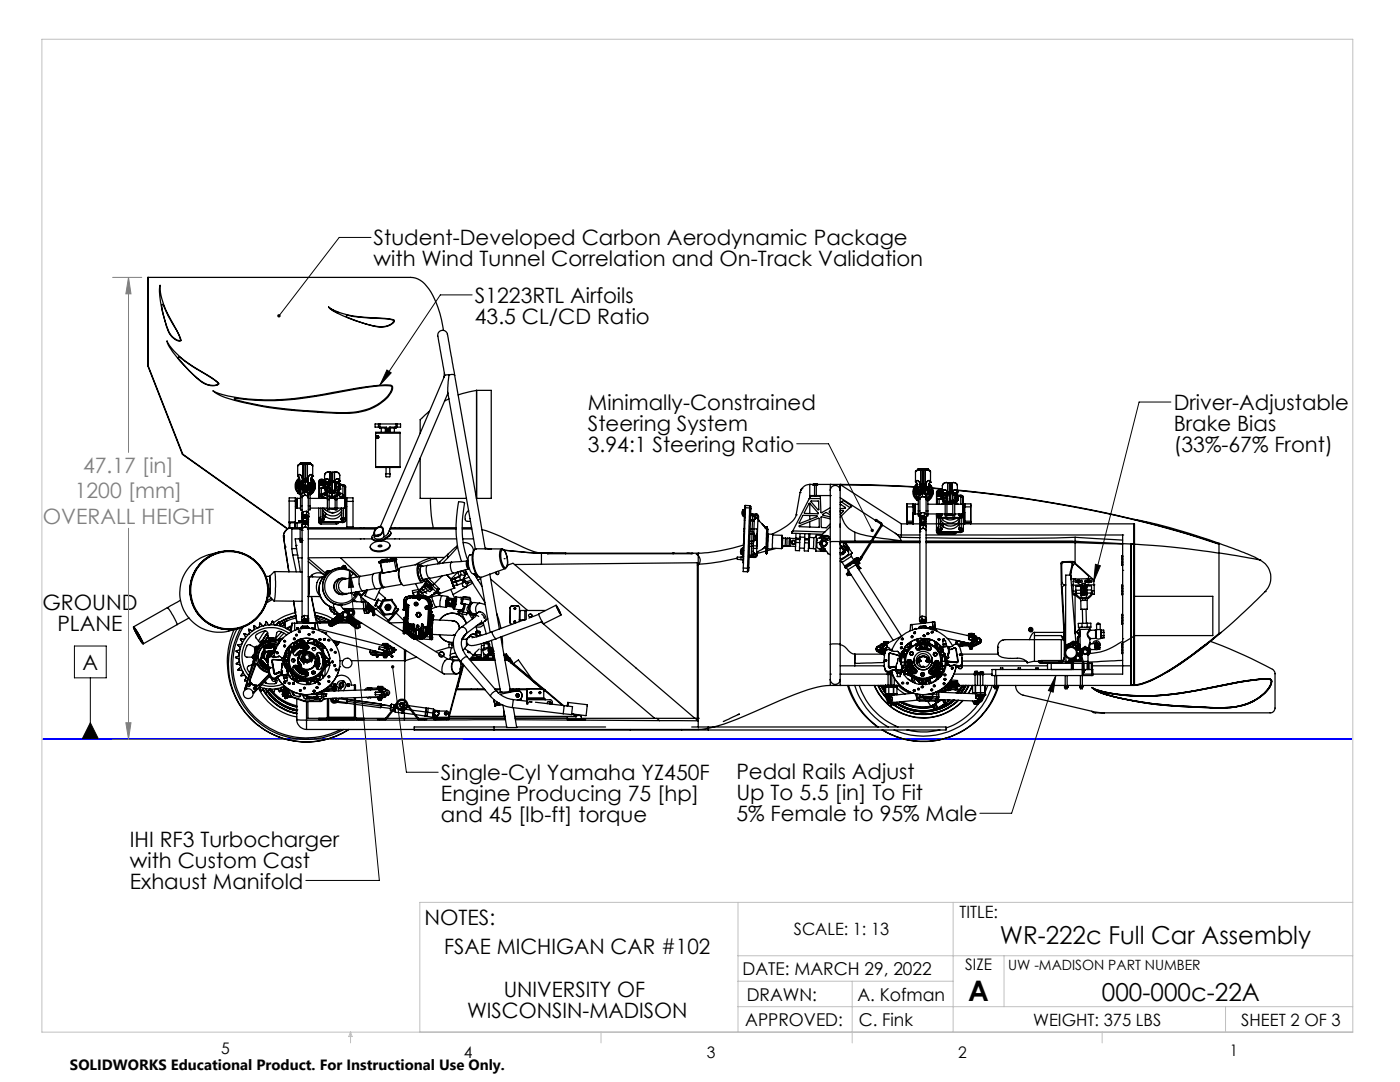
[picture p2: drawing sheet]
<svg xmlns="http://www.w3.org/2000/svg" width="279mm" height="216mm" viewBox="0 0 279 216" stroke-linecap="round" stroke-linejoin="round" font-family="sans-serif">
<defs><g id="words">
<text font-size="5.6" x="193.2" y="199.7">A</text>
<g font-size="4.9">
<text x="199.5" y="188.4">WR-222c Full Car Assembly</text>
<text x="219.9" y="199.7">000-000c-22A</text>
</g>
<g font-size="4.2">
<text x="74.6" y="49">Student-Developed Carbon Aerodynamic Package</text>
<text x="74.6" y="53.1">with Wind Tunnel Correlation and On-Track Validation</text>
<text x="94.8" y="60.4">S1223RTL Airfoils</text>
<text x="94.8" y="64.6">43.5 CL/CD Ratio</text>
<text x="117.3" y="81.8">Minimally-Constrained</text>
<text x="234.2" y="81.8">Driver-Adjustable</text>
<text x="117.3" y="86">Steering System</text>
<text x="234.2" y="86">Brake Bias</text>
<text x="117.3" y="90.1">3.94:1 Steering Ratio</text>
<text x="234.2" y="90.1">(33%-67% Front)</text>
<text x="8.5" y="121.6">GROUND</text>
<text x="11.5" y="125.8">PLANE</text>
<text x="16.5" y="133.6">A</text>
<text x="88" y="155.7">Single-Cyl Yamaha YZ450F</text>
<text x="147" y="155.5">Pedal Rails Adjust</text>
<text x="88" y="159.9">Engine Producing 75 [hp]</text>
<text x="147" y="159.7">Up To 5.5 [in] To Fit</text>
<text x="88" y="164">and 45 [lb-ft] torque</text>
<text x="147" y="163.9">5% Female to 95% Male</text>
<text x="25.9" y="169">IHI RF3 Turbocharger</text>
<text x="25.9" y="173.1">with Custom Cast</text>
<text x="25.9" y="177.3">Exhaust Manifold</text>
<text x="84.7" y="184.5">NOTES:</text>
<text x="88.6" y="190.4">FSAE MICHIGAN CAR #102</text>
<text x="93.2" y="203.1">WISCONSIN-MADISON</text>
<text x="100.5" y="198.8">UNIVERSITY OF</text>
</g>
<g font-size="4.2" fill="#808080">
<text x="16.6" y="94.4">47.17 [in]</text>
<text x="14.9" y="99.4">1200 [mm]</text>
<text x="8.6" y="104.5">OVERALL HEIGHT</text>
</g>
<g font-size="3.5">
<text x="148.2" y="194.6">DATE: MARCH 29, 2022</text>
<text x="149" y="199.7">DRAWN:</text>
<text x="171.1" y="199.7">A. Kofman</text>
<text x="148.7" y="204.7">APPROVED:</text>
<text x="171.4" y="204.7">C. Fink</text>
</g>
<g font-size="3.4">
<text x="191.5" y="183.1">TITLE:</text>
<text x="158.4" y="186.7">SCALE: 1: 13</text>
<text x="206.2" y="204.6">WEIGHT: 375 LBS</text>
<text x="247.7" y="204.6">SHEET 2 OF 3</text>
</g>
<g font-size="3.2">
<text x="192.6" y="193.5">SIZE</text>
<text x="44.2" y="210.4">5</text>
<text x="92.6" y="211.1">4</text>
<text x="141.1" y="211.1">3</text>
<text x="191.2" y="211.1">2</text>
<text x="245.4" y="210.6">1</text>
</g>
<text font-size="3" x="14" y="213.5">SOLIDWORKS Educational Product. For Instructional Use Only.</text>
<text font-size="2.8" x="201.2" y="193.5">UW -MADISON PART NUMBER</text>
</g></defs>
<g fill="none" stroke="#000" stroke-width=".2">
<path d="M74 47.4h-6.3l-12 15.6M94.2 58.8h-6.3l-12.1 18.1M77.2 73.8l.9 .6-2.3 2.5zM159 88.5h6.3l8.8 17.3M233.7 80.2h-6.4l-9 35.8M69.7 113.9l6 61.8h-14.7M69.7 113.9l.9 3.3-1 .1zM218.6 112.6l1 .3-1.3 3.1zM14.9 128.9h6.3v6.4h-6.3zM18 135.3v12.1M78.4 133.1l2.7 21h6.4M210.7 134.8l-8.8 27.5h-6.4"/>
<path d="M210.7 134.8l-.5 3.3-1-.3zM18 144.2l1.6 3.2h-3.2z"/>
</g>
<path d="M8.5 147.5h261.3z" fill="none" stroke="#00f" stroke-width=".2"/>
<path d="M22.5 55.4h5.8M25.6 55.4l.5 3.2h-1zM25.6 55.4v34.9M25.6 105.4v42.1M22.5 147.5h70M25.1 144.2h1l-.5 3.3z" fill="none" stroke="#808080" stroke-width=".2"/>
<g fill="none" stroke="#c0c0c0" stroke-width=".2">
<path d="M8.4 7.8h261.6v198.2h-261.6zM147.3 180.1v25.9M147.3 190.7h122.7M147.3 195.8h42.9M170.1 195.8v12.3M190.2 180.1v25.9M200.4 190.7v10.2M270 180.1h-186.2v25.9M70 206v2.1M70 206l.3 .8h-.7zM119.9 206v2.1M147.3 200.9h122.7"/>
<path d="M220 206v2.1M244.6 200.9v5.1"/>
</g>
<g fill="#000">
<path d="M18 144.2l1.6 3.2h-3.2z"/>
<path d="M55.5 62.8l-.2 .2 .1 .2 .3-.2-.2 .3a.34 .34 0 0 0 .4 0 .34 .34 0 0 0 0-.5 .34 .34 0 0 0-.4 0zM69.7 113.9l.9 3.3-1 .1zM78.1 132.9a.34 .34 0 0 0 .2 .5 .34 .34 0 0 0 .4-.3 .34 .34 0 0 0-.4-.4l.1 .4-.1-.4zM210.7 134.8l-.5 3.3-1-.3zM173.8 105.6a.35 .35 0 0 0 0 .5 .35 .35 0 0 0 .4 .1l-.1-.4 .1 .4a.35 .35 0 0 0 .1-.6 .35 .35 0 0 0-.5 0zM218.6 112.6l1 .3-1.3 3.1zM77.2 73.8l.9 .6-2.3 2.5z"/>
</g>
<path d="M25.6 55.4l.5 3.2h-1zM25.1 144.2h1l-.5 3.3z" fill="#808080"/>
<g fill="none" stroke="#000" stroke-width=".25">
<path d="M29.6 55.4v17.6l6.9 17.6 20.9 14.9-.5 .6-.2 .4M32 56.9a9.3 9.3 0 0 0 1.1 4.9l3 5.9a.4 .4 0 0 1-.3 .4 .4 .4 0 0 1-.5-.2 4.6 4.6 0 0 1-2.3-3.7 16.4 16.4 0 0 1-1.1-7.2zM32.2 60.8l.3-.1a34.5 34.5 0 0 0 3 5.8l.6 1.4h-.2a2.69 2.69 0 0 1-2.2-1.8l-.8-2zM33.3 68a5 5 0 0 0 1.9 2.5 34.7 34.7 0 0 0 7 4.9l1.5 1.2a2.04 2.04 0 0 1-2.3 .2 13.9 13.9 0 0 1-4.6-3.8 14.3 14.3 0 0 1-3.5-4.8zM35.6 71.3l.1-.1a55.3 55.3 0 0 0 7 4.5l.9 .8a1.28 1.28 0 0 1-1.5 .4l-.4-.1a13.7 13.7 0 0 1-5.4-4.4l-.7-.9zM42.5 78h.2a11 11 0 0 0 4.8 1.4 49.8 49.8 0 0 0 17.1-.7 76.1 76.1 0 0 1 12.6-1.9l.9 .1a1.11 1.11 0 0 1-.1 1.6 10.3 10.3 0 0 1-8.9 4 90.4 90.4 0 0 1-23.5-3 6.8 6.8 0 0 1-3.1-1.5zM46.8 79.4a51.4 51.4 0 0 0 18.5-.7 80 80 0 0 1 11.5-1.8l.9 .1a.5 .5 0 0 1 .5 .3 .5 .5 0 0 1-.1 .6 8.9 8.9 0 0 1-6.8 4.3 80.7 80.7 0 0 1-14.9-.7 39 39 0 0 1-9.6-1.9zM65.6 61.2l.3 .3a14.9 14.9 0 0 0 7.6 1.9l4 .2 1 .2 .2 .2a1.85 1.85 0 0 1-1.8 1.2 13.9 13.9 0 0 1-6-1.2 15 15 0 0 1-5.1-2.5zM69.1 63l.2-.1a51 51 0 0 0 8.1 .7l1.2 .3a.85 .85 0 0 1-.7 .9l-.8 .3a13.2 13.2 0 0 1-6.9-1.4l-1-.4zM88.5 65.9a16.2 16.2 0 0 0-4.2-9.7l-1.4-.7-.9-.1h-52.5v17.6l6.9 17.7 21 14.9M88.7 74.4l-.1 .9M88.8 74.9l-12.9 30.2"/>
<path d="M89.4 78.5l-12 28-.8 .6M89.6 79.6l-.9 .4M89.6 74.8l-.2 3.5 5.5 31.2M89.6 74.8l-.8 .1M89.6 74.8l.8-.1 .3 .2M90.7 74.9l6.1 34.6M90.7 74.9l-1.1-6.2a4.4 4.4 0 0 0-.6-2.6 1.04 1.04 0 0 0-1.4 .1 1.04 1.04 0 0 0-.1 1.3l1.3 7.4M95.1 77.9l-3.7 .9M95.1 77.9h2.9v21.5h-2.9zM57.7 100v-.7h1.2v.7M57.7 100h1.2M57.7 100v4.1"/>
<path d="M58.9 99.7h.2M58.9 100v4.1M59.1 96.6v.4M59.1 97.3v.2M59.1 96.6h.1M59.1 97h.1l.1 .4-.2 .1M59.1 97.5l.2 .4M59.1 97.5h.1M59.2 96.2l-.1 .4M59.2 96.2h.1M59.2 97.1l-.1 .2M59.3 97.9a.3 .3 0 0 1 .3 .1 .3 .3 0 0 1 .1 .3"/>
<path d="M59.3 96a.3 .3 0 0 1 .1 .4 .3 .3 0 0 1-.3 .2M59.3 99.4v2zM59.4 97l.1 .6 .5 .5M59.4 98.1l.2 .3M59.4 93v2M59.4 97h.2M59.4 98.1h.1M59.4 96.2l-.1 .1-.1-.1M59.4 95l.1-.1a.34 .34 0 0 1 .4-.2 .34 .34 0 0 1 .2 .3l.2 .2M59.4 95h.1M59.4 98.1l.3 .2M59.4 95l.1 .1"/>
<path d="M59.5 98.4l.5 .3M59.5 97.9l.1 .1-.2 .1M59.5 95.1a.78 .78 0 0 1 .2 1.1M59.5 95.1l.3 .5-.1 .6M59.5 98.4h.1M59.6 95.6l-.3 .4M59.6 95.6h.1M59.6 95.6l.2 .1M59.6 98.4l.4 .2M59.6 96.8v.4M59.6 97.2v.1M59.6 97.3v.2"/>
<path d="M59.6 96.5h.1M59.6 96.5v.2M59.6 96.7v.1M59.6 96.5v1M59.6 97.2h.1M59.6 96.5h.4M59.6 97.5h.1M59.6 96.7h.3M59.6 98.4h-.1M59.7 96.2l-.3 .8M59.7 97.2v.6M59.7 98.3l.3 .3"/>
<path d="M59.7 98.3l-.1 .1M59.7 97.2v.4M59.7 97.6h.1M59.7 97.6v.2M59.7 97.8h.1M59.7 97v.2M59.7 97.2h.1M59.7 97.8h.3M59.7 97h.3M59.7 97.6h.2M59.7 97.2h.2M59.7 95.4a2.01 2.01 0 0 0-.2 3"/>
<path d="M59.7 95.5l-.1 .1M59.7 95.5h.1M59.8 92.6h.1M59.9 92.6h.1M59.9 96.3v1.5M59.9 96.3l.1 .2M59.9 96.3h.1M60 92.4h.2M60 92.4h.1M60 96.9v.7M60 96.4h.1M60 99.4h-.9v2h.9"/>
<path d="M60 96.4h.3M60 96.9h.3M60 92.4v.1M60 96.4v.5M60 97.6v3.3M60 96.3v.1M60.1 92.5l-.3 .1M60.1 92.5h.1M60.1 92.3l-.1 .1M60.1 96.3h.1M60.1 92.4h.1M60.1 92.3l.1 .3"/>
<path d="M60.2 92.5h.3M60.2 92.5h.1M60.2 92.5l-.3 .1M60.2 92.5l.3 .1M60.2 92.6l-.7 .2M60.2 92.6h.3M60.2 92.6l-.6 .1M60.2 92.6a.64 .64 0 0 0-.8 .4M60.2 96.3h.1M60.2 92.5h-.1M60.2 92.3l.2 .1M60.2 96.3v.1"/>
<path d="M60.2 92.4h.1M60.2 92.3v.1M60.2 92.5v.1M60.3 96.3l-.1 .1M60.3 96.3v.1M60.3 99.1v.2M60.3 95.2l.2 .2M60.3 99.3a.66 .66 0 0 1 .6-.5 .66 .66 0 0 1 .6 .5v3M60.3 99.3v3.1M60.3 95.2l.1 .2M60.3 96.7h.1M60.3 97.2h.1"/>
<path d="M60.3 97.8l.4 .1M60.3 96.6h.1M60.3 96.9v1.6M60.3 96.4h.1M60.3 96.6v.6M60.3 97.2h.3M60.3 98.4h.1M60.3 97.6l.1 .1M60.3 96.4v.5M60.4 96.1a.27 .27 0 0 0-.4-.1 .27 .27 0 0 0-.1 .3M60.4 96.1v.1M60.4 95.4v.4"/>
<path d="M60.4 97.7h.1M60.4 95.4v.7M60.4 96.6h.1M60.4 97.6v.1M60.4 96.2l-.2-.2-.2 .3M60.4 92.4l.2 .1M60.4 92.4h-.2M60.4 92.4h.1M60.4 96.3v.3zM60.4 96.4l-.1 .2 .1-.2M60.4 96.2a.22 .22 0 0 0-.2-.2 .22 .22 0 0 0-.2 .3M60.4 96.2l.4-.1 .6 .1"/>
<path d="M60.4 96l.4-.1 .6 .1M60.4 96v.2M60.4 96.2v1zM60.4 97.6v.1zM60.4 97.7l.3 .1zM60.4 95.8v.2M60.5 92.6h-.2a.8 .8 0 0 0-.9 .4M60.5 95.4l.4 .3M60.5 92.6h.4M60.5 92.6l.4 .1M60.5 92.6v2.8M60.5 92.6h.1"/>
<path d="M60.5 92.5h.1M60.6 92.6h.1M60.6 92.5v.1M60.6 97.6l.1 .2M60.6 97.6h-.6M60.7 98v.1M60.7 97l-.1 .6M60.7 97v.7M60.7 97.7v.3M60.7 98.1h.1M60.7 98.1v.1M60.8 98.2l-.5 .3v.6"/>
<path d="M60.8 98.2v.6M60.8 98.8l.7 .2M60.8 98.2l.7 .2M60.8 98.8l-.5 .3M60.9 98h.1M60.9 92.4h.1M60.9 96.8h-.2v.2M60.9 96.8h.3v.2M60.9 95.7h.1M60.9 92.4l.3 .1M60.9 92.4l-.3 .1M60.9 96.1v.7"/>
<path d="M60.9 96.1l.5 .1M60.9 96.1l-.5 .1M60.9 98l-.2 .1M60.9 98l.2 .1M60.9 97.6l-.2 .1M60.9 97h-.2M60.9 97v.6M60.9 97h.3M60.9 97.6l.3 .1M60.9 97.8v.1M60.9 97.8l-.2 .1v.2M60.9 97.8l.2 .1v.2"/>
<path d="M60.9 97.9l-.2 .2M60.9 97.9l.2 .2M60.9 96.8v.2M60.9 92.6v3.1M60.9 97.6v.2M60.9 97.9v.3M61 98h.1M61 98.2h.1M61.1 98.1h.1M61.1 98.1v.1M61.2 97.8l.2-.1zM61.2 97v.6"/>
<path d="M61.2 97v.7M61.2 98l-.1 .1M61.2 97.7v.3M61.2 97.6v.2M61.2 97.2h.3M61.2 97.6h1M61.2 92.5v.1M61.3 92.6h-.1M61.3 92.6h.1M61.3 95.4l-.4 .3M61.3 92.6h.2a.8 .8 0 0 1 .9 .4M61.3 92.6l-.4 .1"/>
<path d="M61.3 92.6v2.8M61.4 92.6h-.5M61.4 92.6h-.1M61.4 96v.2zM61.4 97.6v.1zM61.4 96.2v1zM61.4 92.4v.1h-.2M61.4 92.4h.1M61.4 96.6l.1 .3M61.5 92.4h.1M61.5 95.4l-.1 .6M61.5 98.4h.1"/>
<path d="M61.5 95.4v1.5M61.5 98.4l.1 1M61.5 99l.1 .4M61.5 96.7h.1M61.5 97.2h.1M61.5 97.6l-.1 .1M61.5 97.8l-.3 .1M61.5 96.9v2.1M61.5 96.4h.1M61.5 96.9v.3M61.5 96.4h.4M61.5 96.9h.4"/>
<path d="M61.5 95.2l-.2 .2M61.5 95.2v.2M61.5 92.5h.1M61.6 99.4h-.1M61.6 92.3h.1M61.6 92.5l-.3 .1M61.6 92.5h.1M61.6 92.4h-.2M61.6 92.3l-.1 .1M61.6 92.3l-.2 .1M61.6 92.3v.3M61.6 92.4h.1"/>
<path d="M61.6 92.5h-.2M61.6 92.5h.3M61.6 92.5l.3 .1M61.6 92.6l.7 .2M61.6 92.6h-.2M61.6 92.6h-.3M61.6 92.6l.6 .1M61.6 92.6a.64 .64 0 0 1 .8 .4M61.7 92.5l.3 .1M61.7 92.3l.1 .1M61.7 92.4h.1M61.7 92.3v.3"/>
<path d="M61.8 92.4h.1M61.8 92.4v.1M61.9 96.9v4M61.9 96.4h.1M61.9 96.5v.5M61.9 98.6h.1M61.9 97h.1M61.9 99.4h3.4M61.9 92.4v.1M61.9 96.4v.5M61.9 97v.8M61.9 96.6h.4"/>
<path d="M61.9 97.1h.3M61.9 97.7h.3M61.9 97.3h.3M61.9 96.8h.4M61.9 92.6h.1M62 92.6h.1M62.1 95.5l.1 .1M62.1 95.4a2.03 2.03 0 0 1 .6 2.4M62.2 96.2l.2 .5M62.2 97.1v.6M62.2 97.1h.1M62.2 97.7l-.3 .4"/>
<path d="M62.2 95.6a.3 .3 0 0 0 0 .4 .3 .3 0 0 0 .3 .1M62.2 95.6l.2 .2M62.2 92.7h.1M62.2 95.6l-.1-.2a1.96 1.96 0 0 1-.2 3.3M62.2 98.3l-.1 .1M62.2 98.3l-.1-.2-.2 .3h.2M62.2 97.2h.1M62.2 98.3h.1M62.2 95.6h.1M62.3 95.1a.91 .91 0 0 0-.1 1.1M62.3 97.6l-.1 .1M62.3 95.1l-.2 .4 .1 .7"/>
<path d="M62.3 98.3l-.2 .1M62.3 97.2v-.6v.6M62.3 96.7h.4M62.4 95l-.1-.1a.36 .36 0 0 0-.3-.2 .36 .36 0 0 0-.3 .3l-.2 .2M62.4 95h.1M62.4 95l-.1 .1M62.4 97.2v.4h-.2M62.4 93v2M62.4 95.8l-.2 .1 .1 .2M62.4 98.3v.1M62.5 97.9l-.3 .4M62.5 97.9l-.2 .4"/>
<path d="M62.5 96.1l.2 .4M62.5 96.1h.1M62.6 96.1l.2 .4M62.6 97.7h-.2M62.7 96.7v.5h-.5M62.7 97.4a.3 .3 0 0 0-.3 .2 .3 .3 0 0 0 .1 .3M62.7 97.4l-.1 .3M62.7 96.5l.1 .2M62.7 96.5h.1M62.7 97.4h.1M62.7 96.5h-.2l.1 .2M62.8 96.7l-.1 .1"/>
<path d="M62.8 97.4l-.2 .3M62.8 96.5v.2M62.8 96.9l-.1 .5M62.8 96.9l-.1 .1M62.8 96.9h.1M62.8 96.9v.5M63.6 98.7l.3 .2M63.6 98.9l.3 .2M63.7 96.2a.5 .5 0 0 0 .5 .4 .5 .5 0 0 0 .5-.4M63.8 96.6l.3 .2M63.8 96.6h.2M63.8 96.6v.3"/>
<path d="M63.8 97.4v1.3M63.9 98.9h.3M63.9 98.9v.2M63.9 99.1h.3M63.9 96a.31 .31 0 0 0 .3 .4 .31 .31 0 0 0 .3-.4M64.1 95.9v.2M64.1 96.1l.1 .1M64.1 98.6l-.3 .1M64.1 96.8h.4M64.1 96.8v.1M64.1 97.4v1.2M64.2 98.9l.3 .1"/>
<path d="M64.2 99.1l.3 .2M64.2 98.9v.2M64.2 95.8l.1 .1M64.2 95.8l-.1 .1M64.2 95.9l.1 .1M64.2 95.8v.1M64.2 95.9l-.1 .1M64.3 96.1l-.1 .1M64.3 95.9v.2M64.4 99.2l.2 .2M64.5 96.6h.3M64.5 99l.7 .4"/>
<path d="M64.5 99.3l.3 .1M64.5 99v.3M64.5 96.9h-.8v.5h1.2M64.5 99.3l.1 .1M64.5 96.8v.6h.4M64.5 97.1h.4M64.5 96.8h.4M64.6 99.3l.1 .1M64.8 96.1a.61 .61 0 0 0-.6-.5 .61 .61 0 0 0-.6 .5v3.3M64.8 98.6l.5 .4M64.8 96.6v.1M64.8 94.8v1.8"/>
<path d="M64.8 98.6v.1h-1M64.8 96v.2M64.8 98.5l.1 .3zM64.8 97.4l.1 .4M64.8 96h.1M64.8 96.2l.1 .2M64.9 96l.2 .2M64.9 96l.2 .1M64.9 97.8l.2 .2M64.9 96v.4M64.9 96.6v.1M64.9 97.8v.4"/>
<path d="M64.9 96.4h.1M64.9 98.2l-.8 .4M64.9 96.6l-.4 .2M64.9 96.4l.1 .1zM64.9 96.7v.8M65 98.5l.3 .3zM65.1 97.2v.6M65.1 97.8v.4h-.2M65.1 96.1h.3v.3M65.1 96.1v.3M65.1 96.4l-.2 .2M65.1 96.6h-.2v1h.2"/>
<path d="M65.1 97.8h.2M65.1 96.4h.3M65.1 97.2h.3M65.1 96.4v.8M65.3 98.3h.1M65.3 98.3l-.5 .3M65.3 99.7v2h.4v-2M65.3 97.5v2.2M65.3 99.7h.4M65.4 96.5l.4 .1v.1M65.4 97.2v.3M65.4 96.4v.8"/>
<path d="M65.4 96.8h.3M65.7 95.8l.1 .1M65.7 95.8a.42 .42 0 0 0-.5-.3 .42 .42 0 0 0-.4 .5M65.7 95.8l.1 .2M65.7 97.4h.1M65.7 96.9h.1M65.7 96.6l.1 .1zM65.7 99l.4 .1 .8-.1M65.7 98a.95 .95 0 0 0 1.2 0M65.7 98.2a1.11 1.11 0 0 0 1.2 0 1.11 1.11 0 0 1-1.2 0zM65.7 96.5v.3M65.7 99.1h1.2"/>
<path d="M65.7 99.4h1.2M65.7 96.8v2.9M65.7 98h.1M65.8 96v.3M65.8 96v.6M65.8 97.6v-.1v.5M65.8 97.8v.2M65.8 96.4v1.4M65.8 97.8l.3 .1 .7-.1M65.8 97.8l.5 .1M65.8 96.7h-.1v.8h.1M65.8 96.3h.1"/>
<path d="M65.8 96.4h.1M65.8 94.2a.79 .79 0 0 0-1 .6M65.8 95.9l.5 .3M65.8 94.2a.74 .74 0 0 0-1 .6M65.8 94.2l.5 .1M65.8 94.2v1.7M66.3 96.2l.5 .2M66.3 96.2l-.5 .2M66.3 96.2v1.7M66.3 94.3v1.9M66.3 98.4v.8M66.7 95.9l-.4 .3"/>
<path d="M66.7 94.2a.79 .79 0 0 1 1.1 .6M66.7 94.2a.74 .74 0 0 1 1.1 .6M66.7 94.2l-.4 .1M66.7 94.2v1.7M66.8 97.8v.2M66.8 97.6v-.1v.5M66.8 96.4v1.4M66.8 97.8l-.5 .1M66.8 96.7h.1v.7M66.8 96v.3M66.8 98h.1M66.8 96v.7"/>
<path d="M66.9 97.4h.1M66.9 96.9h.1M66.9 99.7v2h.3v-2M66.9 97.4l-.1 .1M66.9 99.7h.3M66.9 96.8v2.9M66.9 96.8h.2M66.9 95.8a.42 .42 0 0 1 .5-.3 .42 .42 0 0 1 .3 .5M66.9 95.8l-.2 .1M66.9 95.8l-.1 .2M67.1 96.5h-.2v.3M67.1 97.2v.3"/>
<path d="M67.1 96.4h.4M67.1 97.2h.4M67.1 96.4v.8M67.2 98.3h.1M67.2 99.4h1.9v2h-1.9M67.2 97.8h.3M67.2 97.5v2.2M67.3 98.3l.3 .2M67.4 98.6l-.2 .2 .4-.3zM67.5 97.2v.6M67.5 97.8v.4h.2M67.5 96.1h-.4v.3"/>
<path d="M67.5 96.1v.3M67.5 96.4l.2 .2M67.5 97.6h.4M67.5 96.6h.4M67.5 96.1h.1M67.5 96.4v.8M67.6 98.5l.2 .1M67.6 98.5h.5M67.6 96.4v.1zM67.6 96.6v1M67.6 97.4h.3M67.6 96.9h.3"/>
<path d="M67.6 96.8h.3M67.6 97.3h.3M67.7 96l-.2 .1M67.7 97.8l-.2 .2M67.7 96v.4M67.7 96.6h.1M67.7 97.8v.4M67.7 96.4h-.1M67.7 98.2l.4 .3M67.7 96h.1M67.7 96.2v.2M67.7 98.6v.2z"/>
<path d="M67.7 96v.2M67.8 97.6l-.1 .2M67.8 98.6l-.6 .4M67.8 98.6v.5h.3M67.8 94.8v1.2M67.8 96l-.1 .2M67.9 99.4a.5 .5 0 0 1 .5-.4 .5 .5 0 0 1 .5 .4M67.9 97.3v.1M67.9 96.9v.4M67.9 97.6h.1M67.9 97.4v.2M67.9 96.8v.1"/>
<path d="M67.9 96.6v.2M67.9 96.6h.1M67.9 96.6v.1M67.9 96.7v.9M67.9 96.7h.8l.3 .3v2.4M67.9 96.7l.5 .2M68.1 99.3v.1M68.1 99.4a.29 .29 0 0 1 .3-.4 .29 .29 0 0 1 .2 .4 .25 .25 0 0 0-.3-.3 .25 .25 0 0 0-.1 .3M68.1 98.5l.3 .2M68.2 99.2v.2M68.2 99.4h.1M68.3 96.8h-.1"/>
<path d="M68.4 99.1l.1 .1M68.4 99.1l-.2 .1M68.4 99.1v.1M68.4 99.2l.1 .1M68.4 99.2l-.2 .1M68.4 96.8l.4 .2M68.4 98.7l.4 .4M68.4 96.9l.4 .1M68.4 96.9v1.8M68.5 96.9h.1M68.5 99.4h-.1M68.5 99.2v.2"/>
<path d="M68.5 96.9v.1l-.1-.2h-.2h.2l.1 .2M68.5 96.9l.1 .1M68.7 99.1h.1M68.7 99.3v.1M68.8 97l.2 .2M68.8 97v2.1M68.9 99.4v2zM69.1 99.7h.1M75 86.3h4.8v7h-4.8zM75 93.2h4.8M75 86.4h4.8M75.5 84.6h-.6v.6h.6"/>
<path d="M75.5 85.2h.3M75.5 84.6h.3M75.5 84.6v.6M75.7 85.2v.2h1.4M75.8 85.2h.4a1.08 1.08 0 0 1 1.1 .2h.4v-.2h1.3M75.8 84.6h3.2M75.8 84.6v.6M76.1 85.4v.9M76.9 85.4v.9M76.9 94.5h1l-.1 .6h-.8zM77 93.3v1.2M77.7 85.4h.2"/>
<path d="M77.8 93.3v1.2M77.9 85.4v.9M77.9 85.4h.8M77.9 85.2v.2M78.7 85.4v.9M78.7 85.2v.2M78.7 85.4h.3M79 85.2v.2M79 84.6v.6M79 85.2h.3M79 84.6h.3M79.1 85.2l-.1 .2"/>
<path d="M79.3 84.6h.6v.6h-.6M79.3 84.6v.6M83.9 91.4v8h9.2M85.7 82l-1.8 1.7v2.7M85.9 99.4l.2 3.5 .4 2.4M159.7 98.3h.1M159.7 98.3l-.8 4.4M160 97.5h.1M160 97.5l-.2 .4M161.5 99.5l.2-.5h2v.5M161.5 99.5l-3.3 6.4M161.5 99.5h2.2"/>
<path d="M161.6 96.7v2.2M161.6 96.7a2 2 0 0 0-1.9 1.6M161.6 98.9v.4M161.6 96.7h.1M161.6 98.9h.1M161.6 96.7h6.1M161.6 98.9h4.1M162.3 96.6h.3M162.3 96.6h.1M162.3 96.8h.1M162.3 96.6v.2M162.3 96.6h.9"/>
<path d="M162.6 96.6h.3M162.6 96.6h.1M162.6 96.8h.1M162.6 96.6v2.4M162.9 96.8v2.2M162.9 96.6h.1M162.9 96.6v.2l.1-.2M163 96.6h.2M163.2 96.6v.2h-.9M163.7 99.5l.2 2.8 1.8-1M165.7 97.8v10.3M165.7 97.8a.99 .99 0 0 1 1-.9 .99 .99 0 0 1 1 .9"/>
<path d="M165.7 96.7v1.1M165.7 96.7h.1M165.7 98.9h.1M167.7 97.8v10.3M167.7 96.7v1.1M167.7 96.7l14.8 .5M167.7 96.7l14.8 .4M167.7 96.7h.1M167.7 96.7l12.2 7.8M167.7 99.3l7 4.5M182.4 98.5l.2 .6M182.4 97.7v.5"/>
<path d="M182.4 98.6l.2 .5M182.4 98.5v.1M182.4 98.2h.1M182.4 97.7v.1M182.4 97.8v.4M182.5 98.4l-.1 .1M182.5 97.4l-.1 .4M182.5 97.4l-.1 .3M182.6 99.1a.3 .3 0 0 1 .3 .1 .3 .3 0 0 1 0 .3M182.6 98.4v.2h-.2M182.6 97.2a.32 .32 0 0 1 .1 .4 .32 .32 0 0 1-.3 .2M182.7 99.3l.2 .2"/>
<path d="M182.7 99.3l.2 .3M182.7 94.2v2M182.7 97.4l-.1 .1-.1-.1M182.7 96.2l.1-.1a.34 .34 0 0 1 .4-.2 .34 .34 0 0 1 .2 .3l.2 .1M182.7 96.2h.1M182.7 96.2l.1 .1M182.8 99.1l.1 .1-.2 .1M182.8 97.6v.3h-.3v.5h.2l.3 .6 .3 .3M182.8 96.3a.78 .78 0 0 1 .2 1M182.8 96.3l.1 .1a.72 .72 0 0 1 .1 .9M182.8 96.8l-.2 .4M182.8 97.5h.3"/>
<path d="M182.8 98.4h.4M182.8 98h.3M182.8 98.5h.4M182.8 96.8h.1M182.9 96.8l-.3 .4M182.9 96.8l.1 .2 .1-.1M182.9 99.5l.4 .3zM182.9 99.5v.1M183 97.3l-.1 .1M183 96.6a1.99 1.99 0 0 0 .1 3.2M183 96.7l-.1 .1M183 96.7h.1"/>
<path d="M183 96.7l-.2 .1M183.1 99.8h.1M183.1 97.8h-.3v.8v-.6M183.1 99.8l.2 .1M183.1 97.4h-.3v.6M183.1 93.8h.1M183.1 97.4v.6M183.1 99.7v.1M183.2 93.8h.1M183.2 98.1l.1 .5M183.2 93.7v.1M183.3 93.6h.1"/>
<path d="M183.3 97.3h-.2v.8h.2M183.3 97.8v-.6h.3v.6M183.3 97.8h.3M183.3 93.6v.1M183.3 97.8v4.2M183.4 93.7h.1M183.4 93.7l-.3 .1M183.4 93.5l-.1 .1M183.4 93.5h.1M183.4 93.6h.1M183.4 93.5v.3M183.4 93.5l.1 .1"/>
<path d="M183.5 93.7h.3M183.5 93.7h.1M183.5 93.7h-.3M183.5 93.7l.3 .1M183.5 93.8l-.7 .2M183.5 93.8h.3M183.5 93.8h.1M183.5 93.8l-.6 .1M183.5 93.8a.7 .7 0 0 0-.8 .4M183.5 93.7l.4 .1M183.5 93.5h.1M183.5 93.5l.2 .1"/>
<path d="M183.5 93.6h.1M183.5 93.5v.1M183.5 93.7v.1M183.6 99.4v.2M183.6 96.3l.2 .3M183.6 96.3l.1 .3M183.6 98.4h.1M183.6 97.9h.1M183.6 97.3l.1 .1M183.6 97.8l.1-.2v.2M183.6 97.8h.1M183.6 97.8v.8h.1"/>
<path d="M183.6 97.8v.9M183.6 97.2l.1 .1M183.7 97.8h.1M183.7 97.3v.1M183.7 96.6v.4M183.7 96.6v.7M183.7 98.6v.1M183.7 97.3h.1M183.7 97.5h.1M183.7 93.6v.1l.2-.1M183.7 93.6h.1M183.7 97.7v.1"/>
<path d="M183.7 97.5l-.1 .3M183.7 97.2v.2M183.7 97.4v1.3zM183.7 97v.2M183.8 93.8h-.6l-.5 .4M183.8 96.6l.4 .3M183.8 93.8h.4M183.8 93.8h.1M183.8 93.8h.8M183.8 93.8v2.8M183.8 93.7h.1M183.9 93.6v.2"/>
<path d="M183.9 97.9l.1 .1M183.9 97.3v.6M184 98.3v.1M184 97.3l-.3 .1M184 97.2h-.3M184 97.3l-.1 .6M184 97.3v.7M184 98v.3M184 97.1v.2M184 98.4h.1M184 98.4v.1M184.1 98.5l.6 .1 .2 1.1"/>
<path d="M184.1 98.5l-.5 .3v.6M184.1 99.1l.6 .1M184.1 98.5v.6M184.1 99.1l-.5 .3M184.2 98.3h.1M184.2 97.1h.2M184.2 97.1h-.2M184.2 96.9h.1M184.2 93.6h-.3M184.2 93.6h.3M184.2 98.3l.2 .1M184.2 98.3l-.2 .1"/>
<path d="M184.2 97.9l-.2 .1M184.2 97.3h-.2M184.2 97.3v.6M184.2 97.3h.2M184.2 97.9l.2 .1M184.2 98.1v.1M184.2 98.1l-.2 .1v.2M184.2 98.1l.2 .1v.2M184.2 98.2l.2 .2M184.2 98.2l-.2 .2M184.2 97.1v.2M184.2 93.6h.1"/>
<path d="M184.2 93.8v3.1M184.2 97.9v.2M184.2 98.2v.3M184.3 98.3h.1M184.4 98.4h.1M184.4 98.4v.1M184.4 97.1l.3 .1M184.4 97.3l.1 .6M184.4 97.3v.7M184.4 98.3v.1M184.4 98v.3M184.4 97.1v.2"/>
<path d="M184.5 97.3v.6M184.5 97.3l.2 .1M184.5 98.3l-.1 .1M184.5 97.9v.1M184.5 97.5h.3M184.5 93.6l.2 .1M184.5 93.6v.2M184.6 93.8h-.1M184.6 93.8h.1M184.6 93.7h.1M184.6 96.6l-.4 .3M184.6 93.8h.6l.5 .4"/>
<path d="M184.6 93.8h-.4M184.6 93.8v2.8M184.7 97.2v.2zM184.7 97.9v.7zM184.7 97.4v.1M184.7 98.6h.1M184.7 93.6h.1M184.7 93.6v.1M184.7 96.6v.6M184.7 96.6v.9M184.7 98.6v.6M184.7 99.2l.2 .5"/>
<path d="M184.8 96.3l-.2 .3M184.8 96.3l-.1 .3M184.8 93.7h.1M184.9 99.7h-.1M184.9 93.7l-.3 .1M184.9 93.7h.1M184.9 93.5l-.2 .1M184.9 93.5h.1M184.9 93.5v.3M184.9 93.7h-.3M184.9 93.7h.3M184.9 93.7l.3 .1"/>
<path d="M184.9 93.8l.7 .2M184.9 93.6h.1M184.9 93.8h.1M184.9 93.8h-.3M184.9 93.8l.6 .1M184.9 93.8a.7 .7 0 0 1 .8 .4M185 93.7l.3 .1M185 93.5h.1M185 93.5l.1 .1M185 93.5l-.1 .1M185 93.7v.1M185.1 93.6h.1"/>
<path d="M185.1 93.6v.1M185.2 97.3h.1v.8M185.2 99.8h.1M185.2 97.8v-.6h-.4v1.6M185.2 97.8l-.7 .1M185.2 98.6h.3M185.2 97.8v4.2M185.2 98.1v.5M185.2 98.3h.3M185.2 93.8h.1M185.3 93.8h.1M185.3 97.4h.2"/>
<path d="M185.3 97.7h.2M185.3 98h.2M185.3 97.3h.2M185.3 96.7l.2 .1M185.4 96.6a2 2 0 0 1-.2 3.3M185.4 96.7l.1 .1M185.4 99.6v.1M185.4 96.6l.7 .8 .1 .7-.1 .6M185.5 97.4l.2 .8M185.5 97.7v.3M185.5 97.7h.1M185.5 97.4v.3"/>
<path d="M185.5 97.3v.1M185.5 97.3h.1M185.5 98l-.3 .1M185.5 96.8a.3 .3 0 0 0 0 .4 .3 .3 0 0 0 .3 .1M185.5 96.8l.2 .2M185.5 98.3v.3M185.5 98v.3M185.5 98.6h.1M185.5 97.7v.1M185.5 96.8h.1M185.5 98.3h.1M185.5 99.5l-.1 .1"/>
<path d="M185.5 99.5l-.1-.2-.2 .3h.2M185.5 97.8v.8M185.5 98.2h.2M185.5 99.5h.1M185.6 96.3a.91 .91 0 0 0-.1 1l-.2-.4zM185.6 99.5l-.2 .2M185.7 96.2a.35 .35 0 0 0-.4-.3 .35 .35 0 0 0-.3 .3l-.2 .1M185.7 96.2h.1M185.7 96.2l-.1 .1M185.7 98.2l-.1 .6-.4 .5 .4-.5zM185.7 94.2v2M185.7 97l-.2 .1 .1 .2"/>
<path d="M185.8 99.1l-.3 .4M185.8 99.1l-.2 .4M185.8 97.3l.2 .4M185.8 97.3l.3 .4M185.9 99.2l-.1 .1M185.9 98.9h-.2M186 98.6a.3 .3 0 0 0-.3 .2 .3 .3 0 0 0 .1 .3M186 98.6l-.1 .3M186 97.7l.1 .2M186 98.6h.1M186 97.7h.1M186 97.7h-.2l.1 .5 .2-.1"/>
<path d="M186.1 97.4l2 .1M186.1 98.1l-.1 .5M186.1 98.1v.5M186.1 97.9l-.2 .1M186.1 98.6l-.2 .3M186.1 97.7v.2M186.1 97.4l2 .2M187 98.3v.1M187.1 98.7l.3 .3M187.1 98.7h.2M187.1 98.7v.4M187.1 99.6v1"/>
<path d="M187.2 98.2a.32 .32 0 0 0 .3 .4 .32 .32 0 0 0 .3-.4M187.4 98.1v.1M187.4 98.2l.1 .1M187.4 99v.1M187.4 99.6v1M187.5 98l.1 .1M187.5 98l-.1 .1M187.5 98v.1M187.5 98.1l.1 .1M187.5 98.1l-.1 .1M187.6 98.2l-.1 .1M187.6 98.1v.1"/>
<path d="M187.7 98.7h.3M187.8 99h-.4M187.8 99.1h-.9v.5l1.3-.1M187.8 99v.7h.4M187.8 99.2h.4M188 98.3a.5 .5 0 0 1-.5 .5 .5 .5 0 0 1-.5-.4M188 98.7v-.5a.57 .57 0 0 0-.5-.4 .57 .57 0 0 0-.6 .4v2.4M188 98.7v.1h.3M188.1 96.9v1.3M188.1 98.2v.2M188.1 99.7l.1 .3M188.1 98.1h.1"/>
<path d="M188.1 98.1v.1M188.1 98.4l.1 .1M188.1 98.1v.3M188.1 98.1l.1 .1M188.2 99.7h.1M188.2 98.2l.2 .1M188.2 98.8v.9M188.2 98.2v.3M188.2 98.5h.1M188.2 98.8l-.4 .2M188.2 98.5l.1 .2zM188.2 98.8v1h.1"/>
<path d="M188.2 98.9l-.4 .1M188.3 99.4v.6M188.3 98.3h.4v.6M188.3 98.3v.3M188.3 98.6l-.1 .2M188.3 98.6h.7v.2M188.3 98.3h.1M188.3 98.6v.8M188.3 99.4h.3M188.5 97.7h.1M188.6 98.9v1.4M188.7 98.8h.3"/>
<path d="M188.9 98l.2 .1M188.9 98l-.2-.2a.4 .4 0 0 0-.6 .3M188.9 98l.1 .1M189 99.6h.1M189 99.1h.1M189 98.7l.1 .1M189 98.1l.1 .4M189 98.8l.1 .1M189 98.1v2.1M189.1 99.7v.1zM189.1 98.8h.1M189.1 98.9l-.1-.1 .1 .1"/>
<path d="M189.1 100l-.1 .2M189.1 98.7v.1M189.1 98.6v1.4M189.1 100l.3 .1 .7-.1M189.1 100l.5 .1M189.1 98.9h-.1v.8h.1M189.1 98.5v.1M189.1 96.3a.79 .79 0 0 0-1 .6M189.1 98.1l.5 .3M189.1 96.3a.74 .74 0 0 0-1 .6M189.1 96.3l.5 .1M189.1 96.3v1.8"/>
<path d="M189.6 98.4l.5 .2M189.6 98.4l-.5 .2M189.6 98.4v1.7M189.6 96.4v2M190 98.1l-.4 .3M190 96.3a.76 .76 0 0 1 1.1 .6M190 96.3a.74 .74 0 0 1 1.1 .6M190 96.3l-.4 .1M190 96.3v1.8M190.1 98.6v1.4M190.1 100l-.5 .1M190.1 99.7h.1"/>
<path d="M190.1 98.1v.4M190.1 99.7v.1M190.1 98.1v.8M190.1 99.7v.5M190.1 98.7h.3M190.1 98.7v1.7M190.2 98a.44 .44 0 0 1 .5-.3 .44 .44 0 0 1 .3 .4M190.2 98l-.2 .1M190.2 98l-.1 .1M190.5 98.8v1.6M190.5 99.4h.3M190.7 97.7h.1"/>
<path d="M190.8 98.8h1.1l.3 .2 .1 1.6M190.8 99.4v.6M190.8 98.3h-.4v.5M190.8 98.3v.3M190.8 98.6l.2 .2M190.8 98.6l-.7 .1M190.8 98.3h.1M190.8 98.6v.8M190.8 98.8h.1M190.9 98.2l-.1 .1M190.9 98.5h.1M190.9 98.5l-.1 .2z"/>
<path d="M190.9 98.9v.9M190.9 98.8v.1M190.9 99.3h.3M190.9 98.9h.3M190.9 99.7h.3M190.9 98.2v.3M191 98.8v.1M191 98.8l.7 .3M191 98.1h.1M191 98.4l-.1 .1M191 98.1l-.1 .1M191 98.1v.3"/>
<path d="M191.1 97.9a232 232 0 0 1 52.2 10.7M191.1 97.8a233.7 233.7 0 0 1 52.2 10.7M191.1 99.8l-.1 .2M191.1 96.9l-.1 1.5M191.2 99.8h.1M191.2 99.7v.1M191.2 99.3v.4M191.2 99.3h.1M191.2 98.9v.4M191.2 98.9h.1M191.2 99.8h-.4M191.2 98.9v.9"/>
<path d="M191.4 99a.49 .49 0 0 1 .7 .2M191.5 99l.2-.1 .1 .2M191.6 98.9l-.1 .1 .2-.1 .1 .2M191.7 99.1l.4 .1M191.7 99.1v1.5M191.8 99h.1M191.8 99v.1M191.8 99.1h.1M191.8 99.1l.1 .1M191.8 99.1v.1M191.9 99.1v.1M192.1 99.2l.2 .2"/>
<path d="M192.1 99.2v1.4M36 119.8l-2.6 1.4M42.5 110.6a7.8 7.8 0 0 0-4.1 9.7 7.8 7.8 0 0 0 9.3 5M43.8 110.2h.1M43.8 110.2a7.8 7.8 0 0 1 9.5 5.6 7.8 7.8 0 0 1-5.6 9.5M43.8 110.1l-2 .6a7.9 7.9 0 0 0-5.7 9.5 7.9 7.9 0 0 0 9.6 5.7l2-.5M43.8 110.2l-1.3 .4M53.1 115h.7M53.5 118.9h.2M53.7 118.9l1 1M53.7 118.9l-.2 .2M53.8 115l1-.9 .2 3-.1 2-.2 .8"/>
<path d="M53.8 115l.1 2.2-.2 1.7M54.2 119.4l-.9 .5M54.4 119.6l-1.2 .7M54.7 119.9l5.6 .1M54.8 114.1h5.5M56.6 107l1 7.1M56.6 107h.1M56.6 106.8v.2M56.6 107.2h.1M56.6 107.2l.3 1.9M56.9 109.1h.1M56.9 109.1l.8 5"/>
<path d="M57.7 104.3h.2M57.7 104.3v1h.2M57.7 104.1v.2M57.7 104.1h1.2M57.9 105.3h.9M57.9 104.3v1M57.9 104.3h.9M57.9 105.3l-.3 .1M58.2 105.3h.1M58.2 109.5l.2 1.2M58.2 105.3v.3M58.2 105.3a1.71 1.71 0 0 0-1.6 1.9"/>
<path d="M58.2 105.6v3.9M58.2 109.5h1M58.2 105.6h1.7M58.4 110.7l.7 3.4M58.4 110.7h1M58.8 104.3h.1M58.8 105.3h.1M58.8 104.3v1M58.9 104.3h.4M58.9 105.3h.4M58.9 104.1v.2M58.9 101.1h.2"/>
<path d="M58.9 104.3v1M59.1 108.8h.1M59.1 108.8l.8 5.3M59.3 105.3h1M59.3 104.3v1M59.3 104.3h1M59.7 103.9h.2M59.7 103.9h.1M59.7 104.2h.6M59.7 103.9v.4M59.9 103.9h.1M59.9 103.9v.3"/>
<path d="M59.9 103.9h.4M59.9 105.3v2.2M59.9 107.5v.7h.4M60 100.9v.8h.3M60 100.9h.3M60.2 102.4v.8M60.2 102.4l.1 .1M60.2 103.2l.1 .1M60.3 105.8h.1M60.3 105.6a.66 .66 0 0 1 .6-.4 .66 .66 0 0 1 .6 .4M60.3 107.5h-.6h.6M60.3 107.8h.1"/>
<path d="M60.3 103.8v.5M60.3 107.8h-.5v-.3h-.9l.2 1.3M60.3 111.3h-.8M60.3 102.3l-.1 .1M60.3 103.8h.1M60.3 104.3l.2 .2M60.3 104.7v18.4M60.3 104.7v.6M60.3 103.6h.1M60.3 105.3v.5M60.4 103.4v.2M60.4 103.4l-.1 .2"/>
<path d="M60.4 103.2v.2M60.4 102.9l-.1 .7M60.4 102.9v.3M60.4 103.6h.1M60.4 103.6l-.1 .2M60.5 102.1v.6M60.5 102.7l-.3 .5M60.5 102.1l-.3 .5M60.5 104.4l.1-.3 .2-.1a.34 .34 0 0 1 .5 .4M60.5 103.4v.5M60.5 103.9l-.2 .4M60.6 104.6h.1"/>
<path d="M60.6 104.3h.6M60.6 104.3l-.3 .4v.3M60.6 104.3v.3M60.6 104.6h-.1M60.7 103.1l-.3 .3M60.7 103.1h.5M60.7 103.1l-.3 .1M60.7 103.2h.1zM61 104.5l.5 .2v18.5M61 104.5v.6M61 105.1l.5 .3M61 105.1l-.7 .2"/>
<path d="M61 104.5l-.7 .2M61 102.7l.5 .3v.2M61 103l.2 .1M61 103l-.3 .1M61 102.7l-.6 .2M61 102.7v.3M61.1 104.6h.1M61.2 103.4l-.7 .1-.2 .4h-.6M61.2 102l.4 .4v.8l-.1 .1 .1-.3-.4-.3M61.2 103.4l.4 .4v.5l-.2 .2M61.2 102l-.7 .1M61.2 102v.7"/>
<path d="M61.2 103.4v.5M61.2 102.7h-.7M61.2 103.9h-.7M61.2 103.9l.4 .3-.2 .3M61.2 103.1l.3 .1M61.2 103.1l.3 .4M61.2 104.3l.2 .2M61.2 104.3v.3M61.2 104.6h.1M61.3 103.4v.1a.37 .37 0 0 0-.4-.4 .37 .37 0 0 0-.4 .4M61.4 104.5l.2 .5M61.4 103.6h.1"/>
<path d="M61.5 103.5l-.1 .1M61.5 103.2v.3M61.5 103.3l-.1 .3M61.5 119h.1M61.5 119l2.5 .1M61.5 115l.1 .1M61.5 107.5h10.4M61.5 111.4l3.4 3M61.5 112l3.3 2.8M61.5 105.3h10.4M61.5 105.6h13.5M61.5 100.9h.4"/>
<path d="M61.6 115.1h2.8M61.6 115.1l.1 2.8-.2 1.1M61.6 115.1l.1 2.7-.2 1.2M61.9 100.9v.8h-.4M61.9 101.4h3.4M62.1 119l1 5.3h-1.6v-.2M62.2 119l.7 3.5M62.2 114.8l.2 .3M63.6 103.6l.2 .4 .3 .1M63.6 103.8l.1 .3 .3 .1h4.5M63.6 101.4v2.8l.1 .3 .4 .1M63.7 103.5a.5 .5 0 0 0 .5 .5 .5 .5 0 0 0 .5-.5"/>
<path d="M63.7 103.5h.1M64 103.1a.44 .44 0 0 0-.1 .7 .44 .44 0 0 0 .7 0 .44 .44 0 0 0-.2-.7M64 103.5a.18 .18 0 0 0 .2 .2 .18 .18 0 0 0 .2-.2M64 101.4v2.1M64.1 104.1h4.4M64.1 104.1v.5M64.1 104.6h3M64.4 101.6a2.1 2.1 0 0 0 1.8 1.3 2.1 2.1 0 0 0 2-1.1M64.4 102.2l.5 .8M64.4 102.4l.5 .8M64.4 101.4v2.1M64.4 115.1a1.9 1.9 0 0 0-1.2 2.5l.2 .6 .5 .7"/>
<path d="M64.4 115.1h.1M64.6 101.4a2.09 2.09 0 0 0 3.5 0M64.7 103.5h.1M64.8 114.8a1.98 1.98 0 0 0-2.9 .3M64.8 114.8h.1M64.9 103v.2M65 103.1l-.1 .1M65.2 102.6l-.3 .4M65.3 119.5l.1 .1M65.4 119.6h.1M65.5 113.9a.64 .64 0 0 0-.6 .8 .68 .68 0 0 1 .3-.7 .68 .68 0 0 1 .8 0M65.5 113.9h.1"/>
<path d="M65.6 114.2h.1M65.7 101.5l1.2 .1M65.7 114.2l-.4 .2M65.7 101.4h1.2M65.8 114.1a3.9 3.9 0 0 0-2.1 3.9 3.9 3.9 0 0 0 3 3.3M65.8 114.1a3.8 3.8 0 0 0-2.1 3.9 3.8 3.8 0 0 0 3 3.3M65.9 102.2v.1M66.1 102.3h.1M66.3 102.3h.2M66.4 102.3h-.3M66.4 102.3h.1M66.5 102.3h-.1"/>
<path d="M66.8 102.3h-.1M67.1 104.2v.4M67.4 101.4l-.2 .1M67.6 104.2l-.1 .3-.4 .1M67.8 113.3a3.7 3.7 0 0 0-3.4 4 3.7 3.7 0 0 0 3.9 3.4M67.9 111.3l3.9 3.7M67.9 111.3h-6.4M68.2 103.5a.19 .19 0 0 0 .2 .2 .19 .19 0 0 0 .1-.2M68.2 102.4a2.07 2.07 0 0 1-3.3 .6M68.2 103.6h.1M68.2 103.5h.1M68.2 103.4h.1"/>
<path d="M68.2 113.3a.4 .4 0 0 1 .7 0h.2l-.1 .2M68.2 103.5a.18 .18 0 0 0 .2 .2 .18 .18 0 0 0 .1-.2M68.2 103.4a.18 .18 0 0 0 .2 .2 .18 .18 0 0 0 .1-.2M68.2 103.4v.1M68.2 103.3a.28 .28 0 0 0 0 .4 .28 .28 0 0 0 .4 0 .28 .28 0 0 0-.1-.4M68.2 101.4v2M68.3 104.2h.2M68.3 113l.7 .1M68.3 113l.2-.2 .4 .1 .1 .2M68.3 113v.2M68.4 115.4a1.63 1.63 0 0 0-1.8 1.7 1.63 1.63 0 0 0 1.8 1.5M68.5 104.1v.1"/>
<path d="M68.5 103.4h.1M68.5 103.5h.1M68.5 103.5a.18 .18 0 0 1-.1 .1 .18 .18 0 0 1-.2-.1M68.5 103.4a.18 .18 0 0 1-.1 .2 .18 .18 0 0 1-.2-.1M68.5 101.4v2a.18 .18 0 0 1-.1 .2 .18 .18 0 0 1-.2-.2M68.5 103.4l-.1 .2M68.5 103.5v.1M68.7 115.4a1.65 1.65 0 0 0-2 1.7 1.65 1.65 0 0 0 2.1 1.5M68.9 115.5a1.47 1.47 0 0 0-1.3 1.6 1.47 1.47 0 0 0 1.5 1.3M68.9 115.5h-.2M69 103.6l-.2 .4-.3 .1M69 101.4v2.5l-.2 .2-.3 .1"/>
<path d="M69 113.1v.2M69.1 118.4l-.3 .1M69.1 101.1h.1M69.2 105.1v.2M69.2 100v-.7h1.2v.7M69.2 105.1h1.2M69.2 100h1.2M69.2 100v5.1M69.3 115.5a1.61 1.61 0 0 0-2.2 1.6 1.61 1.61 0 0 0 2.4 1.3M69.9 118.3l.8 .4M70.4 114.4a3.4 3.4 0 0 0-4.6 .1 3.4 3.4 0 0 0-.2 4.7 3.4 3.4 0 0 0 4.7 .4l.9-1.2M70.4 114.4l-.7 1"/>
<path d="M70.4 105.1v.2M70.4 114.4l.9 .7M70.4 100v5.1M70.7 118.8h.1M70.7 118.7h.1M70.7 119.7l.5 .4M70.9 118.3l-.2 .4M70.9 118.4l-.2 .4v-.1M70.9 118.4l-.2 .3M70.9 118.1v.2M71 118.1l-.1 .3zM71 114.9a3.7 3.7 0 0 0-5.7-.3 3.7 3.7 0 0 0 .9 5.7 3.7 3.7 0 0 0 5.4-2.1"/>
<path d="M71.1 118.1l-.4 .7 .1 .1M71.1 118.5l-.3 .4M71.3 118.1l-.2 .4M71.4 118.5l.5 .2M71.9 118.7l.2 1.4M71.9 107.5h.1M71.9 105.3h.1M71.9 115l-3 .5M71.9 107.5h2.4M71.9 105.3h3.3M71.9 115a2.38 2.38 0 0 0 .1 2.4l.4 .5M72 119.1l3 2.5 .5-.5"/>
<path d="M72.1 118.9h.1M72.4 117.9l-3.3 .5M72.4 119.4l.1 .7M72.9 119.8v.3M73 119.9l.1 1.7M73.1 117.8l-.9 .9-.8-.6M73.1 117.8l-.9 1-.3-.1M73.3 117.8l-1.3 1.3 .1-.2M74.2 107.2a1.21 1.21 0 0 0 1.6 .8l1-.4M74.5 114.6l-2.6 .4M74.6 106.6a.58 .58 0 0 0-.4 .7 .58 .58 0 0 0 .7 .5h.9l1-.4M74.6 106.5l.1 .7a1.32 1.32 0 0 0 1.9-.1"/>
<path d="M74.9 105.6a.8 .8 0 0 1 .9-.6 .8 .8 0 0 1 .7 .7 1.2 1.2 0 0 1-1.8 1.1 1.08 1.08 0 0 1 .2-1.2zM75 117.4l-2.6 .5M75.1 105.5a.68 .68 0 0 1 .7-.3 .68 .68 0 0 1 .6 .6 1 1 0 0 1-.5 .9 1 1 0 0 1-1.1 0 1.02 1.02 0 0 1 .3-1.2zM75.4 119.7l-.5 1zM75.4 119.6l-.5 1.3zM75.5 119.6v.3l-.5 .9-.1 .1M75.5 108.9l.6-.1a.2 .2 0 0 1 .1 .2 .2 .2 0 0 1-.3 .1l-.4-.1zM75.5 119.7l.7 .4M75.6 118.2l1.3 1.1-.2 .5M75.6 112.1l.1 .3 .2-.1M75.8 112.1l.1 .2M75.9 112.3l.5 2"/>
<path d="M75.9 106.6l-.9 .3M75.9 112h.1M75.9 107.9h.5a1.14 1.14 0 0 1 1.4 1 2.83 2.83 0 0 1-3.8 .5 .7 .7 0 0 1 .5-1.1l1.1-.3M76 117.4l-1.2 2.4-2-.9 .5-1.2M76 112.3l.4 2M76 114.2l-1.4 .2a2.62 2.62 0 0 0 .2 2.9l.4 .2 1.3-.2M76 111.8l.1 .1M76.1 108.9v.1M76.1 111.9l-.5 .2h.2M76.1 111.9l-.2 .1M76.1 111.9v.1M76.2 109h-.7"/>
<path d="M76.2 114.2a2.69 2.69 0 0 0 .5 3l3.5-.6M76.3 114.2a.63 .63 0 0 0-.6 .9l.3 1.5a.7 .7 0 0 0 .6 .7M76.3 111.9h-.2M76.3 111.9v.1M76.3 119.8l-.7 1.5M76.3 119.8h.1M76.4 119.8h.1M76.4 111.7h.3zM76.4 119.8l-.7 1.5 1 1.4M76.4 119.8l.2 .1M76.4 119.8l-.7 1.5M76.5 105.6l.1 1.5"/>
<path d="M76.6 119.9l-.7 1.4M76.8 117.2l-.2 .1M76.8 107.4v.2M76.9 119.5l.3 .2M76.9 107.5h14.2M77.2 111.8l-1.3 .2M77.2 111.9l.1 .2M77.2 111.8v.1M77.2 111.9l-1.4 .2M77.3 112.1l-1.4 .2M77.3 111.6l-1.3 .2M77.3 111.6v.1"/>
<path d="M77.3 111.7l-1.2 .2M77.6 111.7l-.4 .1M77.6 111.7l.1 .4M77.7 112.1h-.4M77.7 105.9a.5 .5 0 0 1 .3 .4 .5 .5 0 0 1-.3 .5M77.7 106.8v.2M77.7 106.8l-.9 .6M77.7 107l-.9 .6M77.8 111.7l.2-.1zM77.8 108.7a1.17 1.17 0 0 1-1.3 1.3 2.06 2.06 0 0 1-2.6-.7v-.2M77.8 105.6h13.2M77.9 105.3h13.1"/>
<path d="M78 106.3v.4l-.3 .3M78 119.6h.1M78.1 119.8l-1.5 .1M78.1 119.8l.9 1.2M78.1 119.6h.1M78.1 119.6l-1.8 .2M78.1 119.6v.1M78.1 119.7l-1.7 .1M78.1 119.7v.1M78.1 119.7l1 1.3M78.2 111.6l-.6 .1M78.2 111.6l.1 .3"/>
<path d="M78.3 111.9l-.6 .2M78.5 111.5l-.3 .1M78.5 111.5l-1.3 .3M78.5 111.5l.1 .1M78.6 111.6v.3M78.6 111.9h-.3M78.7 111.8l.4 2.1M78.8 111.5l-.2 .1M78.8 111.5h.1M78.8 111.5l-2.5 .4M78.8 111.5l.1 .3M78.9 111.8l-.3 .1"/>
<path d="M79 111.7l.4 2-.4-2M79.1 111.4l-1.8 .3M79.1 111.4v.3M79.1 111.4l-.3 .1M79.1 113.9l-2.7 .4M79.1 113.9l-2.5 .4M79.1 111.7l-.2 .1M79.3 113.7l-.2 .2M79.7 113.7a3.2 3.2 0 0 0 .5 2.8M79.7 113.6l-.4 .1M80.6 119.7h.1M80.6 119.7l-.1 .4h.1"/>
<path d="M80.6 119.7h.4M80.6 119.7v.8M81 119.2l-.4 .5M81 119.2h.1M81 119.7h.1M81 119.7v.7M81.1 119.1l-.3 .2-.2 .4M81.1 119.1h.1M81.1 119.1l-.1 .1M81.1 119.1l.1 .4M81.2 119.1l-.2 .1M81.2 119.5l-.2 .2"/>
<path d="M81.2 119.5h.1M82 118.9h.1M82 118.9l-.9 .2M82.1 118.9h.1M82.1 118.9h.2M82.3 119.2v.1M82.3 119.2h.1M82.3 119h.1M82.3 119.1v.1M82.3 118.9h.1M82.3 118.9v.4M82.3 119.2l-1.1 .3"/>
<path d="M82.3 119.3h1.3M82.3 119.2l1.2 .1M82.3 119.2h1.2M82.4 118.9l-.1 .2M82.4 118.9h.1M82.4 118.9h1.1M82.6 118.9l-.2-.6 .3 .6M82.7 118.9h.1M82.8 119.1h.1M82.8 119.1v.1M82.8 119.1h.2M82.8 119.2h.1"/>
<path d="M82.8 119v.1M82.9 119.1l-.1 .1M82.9 119.1h.1M82.9 116.5l.6 1.2M83 119.1l-.7 .1M83 119.1v.1M83 119.1h.1M83 119.2h.1M83 118.9h.1M83 118.9h-.1M83 119.1h.5M83 119l-.7 .1"/>
<path d="M83.3 118.4l.2 .1M83.4 119.5a.19 .19 0 0 0 .2 .2 .19 .19 0 0 0 .2-.1M83.4 119.5h.1M83.4 118l-1 .3M83.5 118.5l-.5 .4M83.5 118.5l.3 .2M83.5 118.9v.2M83.5 118.9v.1M83.5 119h.1M83.5 119v.1M83.5 119.1v.2M83.5 119.1v.1"/>
<path d="M83.5 118.5l-.2 .4M83.5 119.2v.1M83.5 119.2h.1M83.5 118.9h.1M83.5 119.5l.1-.1 .1 .1M83.5 119.5l.1 .2 .1-.1M83.5 119.5h.1M83.5 119.5l.2 .1M83.5 118.9l1.6 .1M83.5 119v.2M83.5 118.9l.1 .1M83.5 118.9l1.4 .1"/>
<path d="M83.6 119.3l-.2 .2M83.6 119.1v.1M83.6 119.3h.1M83.6 119.1h.1M83.6 119.4l-.1 .1M83.6 119.1l.6 .1-.6-.1M83.6 119v.1M83.6 112.6l-3.6 .6a1.71 1.71 0 0 0-.3 1.9l.3 1a.78 .78 0 0 0 .6 .7l3.6-.6M83.6 119v.2M83.6 117.8l-.2 .3M83.6 119h.1M83.6 117.8l.1 .1"/>
<path d="M83.6 119.1l-.8 .1M83.6 119h1M83.6 119l.6 .1M83.7 117.9l.3 .2M83.7 117.9l-.4 .4M83.7 119.3l.1 .2M83.7 119.5h.1M83.7 119.3l.5 .1M83.7 119.5v.1M83.8 118.7l-.1 .3M83.8 118.7l.2 .3M83.8 119.5v.1"/>
<path d="M83.9 117.6l-1.6 .3 .1 .4M83.9 117.5l-.3 .3M84 118.1l-.5 .4M84 118.1l.3 .3M84.1 112.9a.4 .4 0 0 0-.5-.3 .4 .4 0 0 0-.3 .5 3.7 3.7 0 0 0 .8 3.1h.2l.3-.4M84.1 112.9l-.4 .1a2.08 2.08 0 0 0 0 2.4l.4 .5 .5-.2M84.2 117.5l-.5 .4M84.2 117.5l.3 .3M84.2 117.3v.2M84.2 117.3l-.3 .2M84.2 117.2l-.3 .3M84.2 119.4a1.34 1.34 0 0 1 1.3 1.4"/>
<path d="M84.2 119.2v.2M84.2 119.2h.1M84.2 113a.6 .6 0 0 0-.3 .9l.2 1.2a.48 .48 0 0 0 .6 .5M84.3 119.2l.7 .2M84.3 119.2h.1M84.3 117.2l-.1 .1M84.3 118.4l-.5 .3M84.3 119v.1M84.3 118.4l.4 .6M84.3 117.1l-.1 .1M84.3 119.1h.3M84.3 119l-.1 .2"/>
<path d="M84.3 119v.2M84.3 119.1v.1M84.3 117.1h.1M84.4 113a.28 .28 0 0 0-.4-.1 .28 .28 0 0 0-.1 .3 2.46 2.46 0 0 0 .7 2.5l.2-.1M84.5 117.8l-.5 .3M84.5 117.8l.3 .3M84.5 116.9l-.3 .4M84.5 116.9l.1 .2M84.6 117.1l-.4 .4M84.6 117.1l.3 .3M84.6 119.1l.5 .2M84.6 119v.1"/>
<path d="M84.6 119l.3 .1M84.6 119h.1M84.6 119h.3M84.6 115.9l1.7 1.6M84.7 115.7l.3 .4M84.7 116.7l-.4 .4M84.7 119h.1M84.7 119h.3M84.8 116.6l-.2 .2M84.8 116.8l-.2 .3M84.8 116.8l.1 .1M84.8 118.1l-.5 .3"/>
<path d="M84.8 118.1l.4 .3M84.9 117l-.3 .1M84.9 117h.3M84.9 116.9v.1M84.9 119h.1M84.9 119l.4 .1M84.9 116.5l-.7 .7M84.9 116.5l-.1 .1M84.9 116.6l.1 .2M84.9 116.6l.3 .3M84.9 116.6l-.4 .3M84.9 116.6h.1"/>
<path d="M84.9 116.6l-.1 .2M84.9 116.6l.5 .3M84.9 116.5h.1M84.9 119.1h.1M84.9 116.6h-.1M84.9 116.5l.5 .3M84.9 117.4l-.4 .4M84.9 117.4l.4 .4M84.9 116.5v.1M84.9 116.5l.4 .3M84.9 119.5h.1M84.9 119.1l.2 .1-.2-.1"/>
<path d="M85 119h.1M85 119l.3 .1M85 119.5h.1M85 119l-.1 .1M85 115.5l.3 .3M85 116.1l.1 .1M85 116.8l-.1 .1M85 116.8l.2 .2M85 116.8l.2 .1M85.1 119.5h-.1M85.1 119.5l.4 .5M85.1 119.5h.1"/>
<path d="M85.1 116.2l.7 .6M85.1 119a1.74 1.74 0 0 1 1 1.6M85.1 119h.1M85.1 119.2l.1 .1M85.1 119.2l-.1 .3M85.2 119.3l.5 .6M85.2 119.2v.1M85.2 119.2l.6 .7M85.2 119.2h.1M85.2 119.3l-.2 .2M85.2 117l.3 .2M85.2 117h.2"/>
<path d="M85.2 116.9l.2 .1M85.2 116.9l.3 .2M85.2 116.9h.1M85.2 119.1l-.1 .4M85.2 119.1l-.1 .1M85.2 119.1v.1M85.3 119.1a2.01 2.01 0 0 1 .8 1.7M85.3 119.1h.1M85.3 115.8v.1M85.3 115.8l-.3 .3M85.3 112.8a2.13 2.13 0 0 0 .4 2.6l4.8-1M85.3 115.9l.7 .7"/>
<path d="M85.3 115.9l.8 .8M85.3 117.8l-.5 .3M85.3 116.8l.5 .3M85.3 117.8l.5 .3M85.3 116.8h.1M85.3 112.8l-1.2 .2M85.3 115.9h.1M85.3 115.9l-.2 .3M85.4 116.8l.4 .3M85.4 117l.1 .1M85.4 116.9l.1 .2M85.4 116.9l.4 .4"/>
<path d="M85.4 116.9h.1M85.5 116l.4 .4zM85.5 117.2l-.6 .2M85.5 117.2l.3 .3M85.5 117.2l.4 .2M85.5 117.1l.4 .3M85.5 117.1l.5 .3-.2-.1M85.5 120h.1M85.6 115.4l1.1 1.1M85.6 119.1l-.2 .1M85.6 119.1h.1M85.6 119v.1"/>
<path d="M85.7 119.9l-.2 .1M85.7 119.9h.1M85.7 117.1h.1M85.8 117.1l.3 .3M85.8 116.8h.1M85.8 116.8l.2 .3M85.8 119.9l.1 .9-.2-.8M85.8 119.9h.1M85.8 119.9l.2 .9M85.8 119.9l-.3 .2M85.8 119.9h.1l-.4 .1M85.8 117.5l-.5 .3"/>
<path d="M85.8 117.5l.3 .2M85.8 117.5l.3 .1M85.8 115.4l-1.3 .2M85.8 117.2v.1M85.9 117.4l.1 .1 .1-.1M85.9 117.4v.1M85.9 117.2h.1M86 117.1l1.6 1.6 .3-.3M86 116.6h.1M86 116.6l.1 .1M86 116.6l-.2 .2M86.1 116.7l.2 .1"/>
<path d="M86.1 117.2l-1.5-1.3 1.7 1.6M86.1 117.7l-.2 .3M86.1 117.7l.1 .1M86.1 118.9l-.5 .2M86.1 118.8l-.5 .3M86.1 118.8v.1M86.2 119.1l.2 1 .6 1M86.2 118.7l-.1 .1M86.2 119.1l-.7 .2M86.3 116.8l-.3 .3M86.3 116.8h.1M86.3 117.4h-.1"/>
<path d="M86.3 116.8l.6 .5 .4 .2M86.6 118.4v.1M86.6 118.4h.1M86.6 118.6l-.5 .3M86.6 118.5l-.5 .3M86.6 118.5v.1M86.7 116.5l-.4 .3M86.7 116.5l1 1M86.9 118.2h.1M86.9 118.2l-.3 .2M86.9 118.2l.2 .1M87 118.1l.1 .2"/>
<path d="M87 118.1l.2 .2M87 118.1l.1 .1M87 118.1l-.4 .3M87.1 118.3l-.5 .2M87.1 118.3h.1M87.1 111.6l-.2-.3a5.3 5.3 0 0 0-3.4 1l-.6 .4M87.1 111.6a6.1 6.1 0 0 0-3.2 1M87.1 111.6l.4 .8M87.2 118.3h.1M87.2 118.3l-.6 .3M87.3 117.5h.4M87.3 117.5l-.1 .2 .1 .2"/>
<path d="M87.3 117.9l.6 .5M87.7 117.5l-.4 .4M87.8 112l-.1 .5zM87.8 112l-.5 .5M87.9 118.4h.1M88.2 118.9l-.8-.1-1.2 .3M88.2 118.9a2.75 2.75 0 0 0-.3 2.1M88.2 118.9l1.2 .1M88.3 114.9l-1.6 1.6M88.7 111.2l-20.8 .1M89.3 119.3l.2 .1-.1-.4a2.75 2.75 0 0 0-.4 2.2l.3-.3h-.2M89.4 119.7l-.1-.3a1.6 1.6 0 0 0-.2 1.4l.2-.2"/>
<path d="M89.5 110.5l-.2 .3 .1 .5M89.5 110.5l-1.7 1.5M89.9 115.5h.1M89.9 115.5l-.8-.8 .9 .8M89.9 115.5l.7 1.9M90 117.6l.7 1.7M90 115.6v.1zM90 115.6v.1M90 115.5v.1M90 115.7h.1M90 115.7l.5 1.2M90 115.7l.2 .5"/>
<path d="M90 119.5h-.1M90.1 115.8h.1M90.1 119.5l.6 .1 .1 .2M90.1 119.5l-.4 .1M90.1 119.5v.1M90.1 112.2l-4.8 .6M90.1 112.2a1.74 1.74 0 0 0 .4 2.2M90.2 116.2l.2 .7M90.2 116.2l.1 .1M90.2 119.6a.51 .51 0 0 1 .5 .7 .51 .51 0 0 1-.7 .3M90.3 119.7a.49 .49 0 0 1 .3 .6 .49 .49 0 0 1-.6 .3l-.1 .2M90.3 116.3l.3 .6"/>
<path d="M90.4 116.8h.1M90.4 116.9h.1M90.4 116.9l.2 .3M90.4 119.6l.4 .2M90.5 116.9l.1 .3zM90.5 116.9h.1M90.6 117.2h.1M90.6 117.2v.2M90.6 119.6l.2-.3v.7M90.6 119.5v.1M90.6 119.5l-1-.2-.3 .6v1.1l1 .1M90.6 117.4h.1"/>
<path d="M90.6 117.4l-2.7 1M90.7 115.5l.2 .5M90.7 115.5h.1M90.7 115.4h.1M90.7 115.5l-.7 .2M90.8 119.8v.2M90.8 115.4l.2 .6M90.8 115.4l-.1 .1M90.9 116h.1M90.9 116l-.7 .2M90.9 116.1l.4 .6M90.9 116.1h.1"/>
<path d="M90.9 116.1h.2M90.9 116.1l-.6 .2M91 116h-.1M91 119.1l-.4 .4M91 119.1l.1 .9M91 119.1l1.2 .2M91.1 116.1l.2 .6M91.1 120l-.1 .6M91.1 120h-.3M91.2 116.7h.1M91.2 116.7l-.6 .2M91.3 109.2l-3 3.2"/>
<path d="M91.3 108.9l-1.8 1.6M91.4 114.1l-1.4 1.4M91.6 114.1l-.2 .2 .3 .8M91.7 115l-1 .4M91.7 115.1l-1.7 .6M91.7 115.1l.3 .7M91.8 114l.2 .7M91.9 115.7l-1 .3M92 119.2h-.2M92 119.2v.1M92 119.2h.2M92 115.8l-.9 .3"/>
<path d="M92 113.9l.5 .2 .3 .8M92 114.7l.8 .2M92 114.7l-.3 .4M92.1 119.6h.1M92.1 119.6l-.1 .8M92.1 112a20.7 20.7 0 0 1-.5-11.8l1.1 .1a22.1 22.1 0 0 0 .3 10.3l.1 .5a1.81 1.81 0 0 1 .2 1.5l.4 .9-.2 .1M92.2 119.3v.2M92.2 119.3h.1M92.2 119.3l-.1 .3M92.2 116.4l.2 .6 .6 .2 .4-.8M92.2 119.5h.2M92.2 119.5l-.2 .9"/>
<path d="M92.3 115.7l.2 .6M92.3 115.7l.1 .3M92.3 105.3h1.8M92.3 115.7h.1M92.3 115.7l-.3 .1M92.3 105.6h1.9M92.4 116v.2M92.4 107.5h2.1M92.4 119.2l-.2 .1M92.4 116.2h.1M92.4 108.3a1.7 1.7 0 0 1 2.1 1.7M92.4 119.5l-.1 1-.3-.1"/>
<path d="M92.4 119.2l1.5 .2v.3M92.4 119.2v.3M92.4 119.5l1.5 .2M92.4 116.2l.1 .1M92.5 116.3l-1.2 .4M92.5 116l.2 .1M92.5 116h.2M92.6 115.5l-.1-.2 .3 .6M92.6 115.5l.3 .7M92.6 115.9l.1 .3 .2-.1M92.7 115.9l-.3 .1M92.7 114.7l.5-.2-.5 .2"/>
<path d="M92.8 115.9h.1M92.8 116.2h.1M92.8 114.9l-.5 .8M92.9 119.1l-.3 .1M92.9 113.7l.9 1.8 3 4.8M92.9 119.1l.8 .1 .1 .2M92.9 119.1l.1 .1M92.9 117.2l-2.5 1.4M93 114.1l-.4 .1M93.1 114.3l-.4 .1M93.2 111.9l-3.1 .3M93.2 111.9a1.26 1.26 0 0 0 .3 1.7"/>
<path d="M93.3 116.4h.1M93.3 116.3l.1 .1M93.4 116.4h.1M93.4 111.9h-.2M93.5 113.6l-3 .8M93.5 101.8a1.45 1.45 0 0 0-.4 2.2h.8M93.6 115.1l-1 .4M93.8 110.7h.1M93.8 110.7a2.13 2.13 0 0 0-.3 2.2l.6 1.4 .3 .2 .5-.1M93.9 119.9l.3 .3M93.9 119.7l-.2 1M94 115.8l-1.1 .4"/>
<path d="M94.2 116.1l-1.2 .4-.1-.3M94.3 110.6l-.5 .1M94.3 116.3l-1.2 .8M94.6 114.5l1.6 2.5M94.7 114.5l.1 .2M94.9 114.4l.2 .6M95 109.5h-.1a1.49 1.49 0 0 0-.7 1.7 5.2 5.2 0 0 0 1.5 4h.3M95 109.5a1.67 1.67 0 0 0-.6 1.8 5.3 5.3 0 0 0 1.4 3.9h.2M95 109.5h5.2M95.1 115h.1M95.1 115v.3M95.1 115v.1"/>
<path d="M95.1 115.1h-.1M95.1 115.3h.1M95.9 115.2l1.9 11M95.9 115.4l-.5 .3M96 115.2h.1M96.2 105.7a37.1 37.1 0 0 1 7.4 3.1 11.9 11.9 0 0 0 4.5 1.6M96.8 109.4l1.2 .1zM97.7 114.6l2 10.9M97.9 115.6l7.4 6.2M99.1 114.6l.2 .1M99.3 114a.32 .32 0 0 1 .3 .4 .32 .32 0 0 1-.5 .2 .32 .32 0 0 1 0-.5M100.2 109.5a2.37 2.37 0 0 1 1.1 2.4l-.1 1.1-.4 .5"/>
<path d="M100.2 109.5a1.47 1.47 0 0 0-.5 1.7l.4 1.5a.83 .83 0 0 0 .8 .8l-4.9 1.7M100.2 109.7a.7 .7 0 0 1 .8 .8 2.86 2.86 0 0 1-.1 2.7 2.21 2.21 0 0 1-1-2.1v-.8zM100.6 109.8l7.5 .6zM100.6 111.5h.1M101.3 112.7h.1M102.7 112.6l36 30.7M102.7 112.6l36.5-.3v31M102.7 112.6l-.3-.2-1.2 .4M107.7 110.3l2.5 .1M108.1 110.4v2.2M108.1 110.4h.1M108.1 110.4h31.2"/>
<path d="M109.3 110.4h.9M110.2 110.4l-.9 .1h3.6M112.9 110.5h21.4M112.9 110.4v.1M134.3 110.4v.1M137.1 110.4l1 .1h-3.8M139 110.6a1.26 1.26 0 0 1 .2 2.2M139.2 112.6h.1M139.3 110.4v2.2M139.3 110.4h.1M139.3 112.6v31.2M147.1 111.4a42.2 42.2 0 0 1-7.8 1.2"/>
<path d="M147.9 111.2h-.8v.4l.8 .1M148 109.6a.79 .79 0 0 0-.1 .9M148.2 110.7h.1M148.2 109.4v1.3M148.2 109.4l-.2 .1v.4a.6 .6 0 0 0 .2 .8M148.2 109.4h.1M148.2 101.8a.79 .79 0 0 0 0 1M148.3 111v1.3h.1M148.3 111.2h-.4v.5h.4M148.3 111.1l-.2 .1M148.3 111h.1M148.3 113.3v.8h.9"/>
<path d="M148.3 109.9h.1M148.3 109.9v1.1M148.3 113.3l.9 .1M148.4 108.8a34.9 34.9 0 0 1-9.1 1.6M148.4 108.4l-.1 1.5M148.4 108.4h.1M148.4 103h.2M148.5 101.7l-.1 1.3M148.5 101.7a.58 .58 0 0 0-.3 .7v.5l.2 .1M148.5 106l-.1 2.4M148.5 105.5v.5M148.5 101.7h.1"/>
<path d="M148.5 106h.1M148.5 105.5h.1M148.6 103.3v.5M148.6 103.3h.1M148.6 103.8h.1M148.6 103.8l-.1 1.7M148.6 101.8v1.5M148.6 101.8h.1M148.8 100.9h-.1l-.1 .9M148.8 101.3l-.5 12M148.8 100.9v.4M148.8 101.3l.8 .1"/>
<path d="M148.8 100.9h.8M149.2 113.4v.7M149.4 113.3l-.2 .1M149.4 113.3v.6l-.2 .2M149.5 111.1h.4M149.5 110.8h.4M149.6 109h.4M149.6 111.1l.1 .1M149.6 101.4l-.4 12M149.6 101.4l.3 .1M149.6 100.9v.5M149.6 100.9l.3 .2v.4"/>
<path d="M149.6 108h.4M149.6 108.5h.4M149.7 106h.4M149.7 111.1v.1M149.7 111.2h.7M149.7 106.5l.4 .1M149.7 105.6h.4M149.8 104h.4M149.8 103.7h.4M149.8 102.9h.4M149.8 102.7h.4M149.9 101.5l-.5 11.8"/>
<path d="M149.9 111.1h.1M149.9 111.1h.5M149.9 110.8v.3M150 102.6l-.1 .1M150 102.6h.9M150 102.6v.1M150 108.5v.5M150 109l-.1 1.8M150 108v.5M150 108h.4M150.1 106.6h.3M150.1 106v.6"/>
<path d="M150.1 106l.3 .2v.2M150.1 106.6l-.1 1.4M150.1 105.6v.4M150.1 105.6h.4M150.2 104h.3M150.2 103.7v.3M150.2 103.7l.3 .2M150.2 104l-.1 1.6M150.2 102.9l.4 .2M150.2 102.7v.2M150.2 102.7l.3 .1 .1 .2M150.2 102.7h.1"/>
<path d="M150.2 102.7h.7M150.2 102.9v.8M150.3 110.5h.1M150.3 110.7l-.4 .1M150.3 110.7l-.1 .3-.3 .1M150.3 110.7h.1M150.3 109.9l.2 .4M150.3 109.4h.7M150.4 108.9l-.4 .1M150.4 108.9h.6M150.4 108.9l-.1 1.8M150.4 108v.2"/>
<path d="M150.4 108.2l-.2 .2-.2 .1M150.4 108.2v.7M150.4 111.1h.2M150.4 111.2h.2M150.4 106.6v1.3M150.4 106.4v.2M150.4 111.1v.1M150.4 106.6v1.4M150.5 110.2l.3 .3M150.5 105.6l-.1 .8M150.5 110.3v.2M150.5 105.5l.6 .1v1.4"/>
<path d="M150.5 106.8h.3v.8l-.1 .2h-.2M150.5 110.5l-.2 .2M150.5 110.5v.3l-.2 .3M150.5 110.5h.3M150.5 103.9v.1M150.5 104v1.6M150.6 103v.1M150.6 103l.1 .3M150.6 111.1v.1M150.6 111.1h.1M150.6 111.2h.1M150.6 103.1l-.1 .8"/>
<path d="M150.6 102.7l.2 .3-.1 .3M150.7 103.5l-.2 .4M150.7 103.3v.2M150.7 103.3h.3M150.7 107.7h.4M150.8 110.5a.35 .35 0 0 1 0 .4 .35 .35 0 0 1-.3 .2M150.8 106.9l.3 .1M150.8 102.7a.36 .36 0 0 1 .3 .2 .36 .36 0 0 1-.1 .4M150.9 102.6l.3 .1 .2 .4M150.9 102.7l.3 .1 .1 .3M150.9 102.6h.1M150.9 102.7h.1"/>
<path d="M150.9 102.6v.1M151 110.8l-.1 .2-.3 .1M151 110.5h-.2M151 110.7h.1M151 110.8h.1M151 110.7v.1M151 109.4h.1M151 108.9v.5M151.1 103.3l-.4 .2M151.1 107.7l-.1 1.2M151.1 106.5v.1M151.1 110.8a.43 .43 0 0 1-.5 .4"/>
<path d="M151.1 107v.7M151.1 110.7v.1M151.2 110.1l-.1 .6M151.3 103.2l-.3 7.5M151.3 103.2a2.74 2.74 0 0 0 1.2 1.8l.3 .4M151.3 103.2h.1M151.3 103.1h.1M151.3 103.1v.1M151.4 103.2l.2 .8-.2-.1M151.4 103.1v.1M152.1 104.6l.8 .8M152.6 109.1h.3v.3"/>
<path d="M152.6 109.1l-1.3 1-.3 .6M152.6 109.1h.2M152.6 109.2h.3M152.8 109.1l-.5 .4M152.8 105.4h.1M152.8 109.1h.1M152.9 110l-1.8 .4M152.9 109.4v.1M152.9 105.4v.1M152.9 109.4h.1M152.9 109.5h.1M152.9 109.5v.9l.1 .1"/>
<path d="M153 110.5h.1M153 109.4v.1M153 109.5v1M153 105.2l-.1 4.2M153 105.2h.1M153 105.2l-.1 .3-.1-.1M153.1 105.6l.1 .6-.2 4.3M153.1 105.6h.1M153.1 105.2l-.1 4.2M153.1 105.6l-.1 4.9M153.2 106.5l.1 .1M153.2 109.5l-.1 .1"/>
<path d="M153.3 106.6h.9l-.1 2.9h-.9M153.3 106.6l-.1 2.9M154.1 109.4l1.9 .1M154.2 106.8h1.9M154.9 109.4l-1.8 .5M156 108.8l.2 .1M156.1 106.8l-.1 2.7M156.2 108.9h.5M156.2 107.4v1.5M156.2 107.4h.6M156.2 107.4l-.1 .1M156.7 108.9l.3 .1"/>
<path d="M156.8 107.4l.1 .1 .2-.1M156.8 107.4l-.1 1.5M157 108.9l-1 .2M157 109h.6M157.1 107.4l-.1 1.6M157.1 107.4h.4M157.6 109h1.2M157.7 107.4l-.1 1.6M157.7 107.4h-.2l-.1 1.6M158.2 107.8a.42 .42 0 0 0-.1 .8 .42 .42 0 0 0 .7-.4M158.2 107.8h.1M158.2 105.9l-.2 .5"/>
<path d="M158.2 105.9l-.2 .3v.2M158.2 107.8l.4 .1M158.2 105.9l6.4 .3M158.6 107.9h.1M158.6 107.9l.2 .3M158.8 108.2v1.7h.8v-1.6M158.8 107.4h.1M158.8 108.2a.43 .43 0 0 0-.7-.3 .43 .43 0 0 0 0 .7 .43 .43 0 0 0 .7-.3M158.8 107.4h-1.1M158.8 108.2l.8 .1M158.8 107.4v.2M158.8 107.4h.8"/>
<path d="M158.8 107.6l.8 .1M158.8 107.6v.6M158.9 106.4l-.1 1M158.9 102.7a4.7 4.7 0 0 1-2.4 2.6l-2.4 1.3M158.9 102.7h.1M159.5 104.9l3.8-1.5 .2 .1v1.7l-4-.1zM159.6 109.4h.9M159.6 107.4v.3M159.6 107.2h1M159.6 107.7v.6M159.7 106.5l-.1 .9M160.2 102.8l2.8 .1 .1 .1-3.6 1.5z"/>
<path d="M160.6 107.5v.2M160.6 108.3l-.1 1.6 .8 .1 .1-1.7M160.6 107.5h.8M160.6 107.7h.8M160.6 108.3h.8M160.6 107.7v.6M160.6 106.5v1M161.3 109.4h.2M161.4 107.5v.2M161.4 107.7v.6M161.4 106.5v1M161.5 100.4h.1l1.7 2v.1l-2.8-.1z"/>
<path d="M161.5 109.4l.8 .1M161.5 107.2l-.1 .1M161.5 107.2v2.2M161.5 107.2l.9 .1M161.6 104.1v1.1M161.6 102.9v.7M161.6 100.4v2.1M161.6 106.5v.7M161.8 100h1.6v1.7zM162.3 109.5a.43 .43 0 0 1 .5 .5M162.4 107.3l-.1 2.2M162.8 110h2.2h-1.1"/>
<path d="M162.9 106.8l2.1 .1h-1M162.9 106.8l-.1 .3-.4 .2M162.9 106.8l-.1 3.2M163 108.3h.7M163.5 109.5h.1M163.5 109.5l.1 .2h.2M163.5 109.5h.3M163.6 107.3a.65 .65 0 0 0-.6 .9v.2a.79 .79 0 0 0 .5 1.1M163.6 107.3l.3 .1M163.7 108.7l.2 .4 .7 .4v.4l.4 .2 .2 .4 .5 .2M163.8 109.5h.8M163.8 109.7l.7 .1"/>
<path d="M163.8 109.5v.2M163.9 107.1l-.3 .2M163.9 107.1h.7M163.9 107.1v.3M163.9 107.4h.6M163.9 108.4a.55 .55 0 0 1 .7-.5 .55 .55 0 0 1 .4 .6M163.9 108.5h.1a.51 .51 0 0 0 .4 .5 .51 .51 0 0 0 .5-.3M163.9 109.1v.4M164 108.3h.1M164 107.4v.3M164.1 107.7a.79 .79 0 0 0-.4 1M164.1 107.7l-.4 1"/>
<path d="M164.5 109.8h.2M164.5 109.5v.3M164.6 107.1l-.1 .3M164.6 106.2l-.5 .4-6.1-.2M165 108.3h.1M165.1 107.4v.3M165.1 106.9l.1 .1M165.2 107l-.6 .1M165.2 107l.2 .1v.3h-.9M165.6 107.6l-.3 .2-.7-.2-.5 .1M165.6 107.6h.1M165.7 107.6h.1"/>
<path d="M165.7 102l-.2 .1 .2 .2M165.7 103.5l-1.8-.4v2.1l1 .1 .8-.8M165.7 102.8l-.8-.5-.7 .4 .1 .1 1.4 .4M165.7 108.1h2M165.7 108.1v20.5M165.7 105.1l-1.1 1.1M167.7 112l.4 .2M167.7 108h6.1zM167.7 102l.1 .5M167.7 101.9h.6l-.6 .8M167.7 108.4a.63 .63 0 0 0 .7 .8l.3 .4M167.7 109.5a.44 .44 0 0 1 .6 .4 .44 .44 0 0 1-.6 .3"/>
<path d="M167.7 104.5v.7M167.7 108.1v20.5M167.7 108.3h5.9M167.7 100.7h.1M167.7 100.7l1 .7-1 .1M167.9 100.1l.4-.2 1.7 1.1M167.9 100.1l1.7 1.2M167.9 100.1l-.2 .2M167.9 102.9a4.8 4.8 0 0 0 4.4 3.8l2 .4M168.1 112.2l.5 .8M168.3 110.6l-.6 .1M168.4 110a.54 .54 0 0 0-.2-.5 .54 .54 0 0 0-.5-.1 .54 .54 0 0 1 .7 .5 .54 .54 0 0 1-.7 .4h.4"/>
<path d="M168.5 108.8l-.4 .2M168.6 113h.2M168.7 113.1l.1 .2M168.7 109.6l-.4 1M168.7 109.6a.83 .83 0 0 1-.4 1M168.7 108.4l.3 .7M168.7 108.4l.2 .1M168.7 108.4h-.1l-.3 .1 .5 .8M168.8 109.3l.3 .5M168.9 108.6l.5 .8M168.9 108.5l.2 .5 1 1.3M169 109.1l.3 .5"/>
<path d="M169 109.1l-.2 .2M169.1 109.7l-.4 .3M169.1 109.8l.2 .3M169.2 114.4l-.3 .1 .2 .4 .3-.2M169.2 114.4l.2 .3M169.2 113.7l.2 .2M169.3 110.1a.73 .73 0 0 1-.6 1 .96 .96 0 0 1-1 .3M169.3 114.2l-.2 .1 .1 .1M169.3 109.6l.1 .3-.1 .2M169.3 114.1l.4 .6M169.3 109.6l-.2 .2M169.4 114.7v.1l.2-.1"/>
<path d="M169.4 113.9l-.1 .1 .4 .7h.2M169.4 113.9l.5 .8M169.4 114.3l-.2 .1M169.5 114.5l-.1 .2M169.6 112.5l.1 .2M169.6 112.5l-.9 .6M169.6 101.3l-1.9 1.9M169.7 112.7l-.9 .6M169.9 114.7l8.4 13.1M169.9 111l-1.8 1.2M169.9 111l.5 .8M170 101l-.4 .3"/>
<path d="M170.1 110.3l-.2 .4v.3M170.1 110.3l-2.4 1.6M170.1 112.2l-.5 .3M170.1 112.2l.2 .2M170.3 112.4l-.6 .3M170.3 112.1l-.2 .1M170.3 112.1l.1 .2M170.4 111.8v.2M170.4 111.8l-1.8 1.2M170.4 111.7h.1M170.4 112.3l-.1 .1M170.4 111.7l.1 .2"/>
<path d="M170.5 111.9h.1M170.5 112.2l.3 .5-.6 .4-1 .6-.3-.5M170.6 111.6h.1M170.6 111.6l-.2 .1M170.6 112.2l.1 .2 .2-.1M170.6 106.2v1.8M170.6 111.6l.1 .2M170.8 112.7l.2 .3M170.9 111.4h.1M170.9 111.4l-.3 .2M170.9 112.3h.1M170.9 111.4l.1 .1"/>
<path d="M171 113l.4 .7M171 111.4l.1 .1M171 112.3l.1 .2 .2-.1M171.1 112.9l.4 .7-.1 .1M171.1 112.9l-.1 .1M171.1 113.2l.2 .3M171.1 111.3l-.1 .1M171.1 111.3h.1M171.1 111.3l-.7 .4M171.1 111.3l.1 .1M171.2 112.2l.1 .2M171.2 111.5l.2-.1 .1 .1"/>
<path d="M171.2 111.5l.2 .2-1 .6M171.2 111.5l-.9 .6M171.3 112.8l.1 .3M171.3 112.8l.4 .6M171.3 111.4l-.8 .5M171.3 112.8l-.2 .1M171.4 113.1h.1M171.4 113.7l8.5 13.2M171.4 113.1l-.2 .1M171.4 112l.1 .3zM171.5 113.1l.1 .3M171.5 111.9l-.5 .4"/>
<path d="M171.5 113.1l-.2 .1M171.5 112.3v.2l-.2 .1-.1-.1M171.5 111.9h.1M171.5 111.6l-.8 .5 .2 .2M171.5 111.6l.1 .2M171.5 112.3l-.2 .1M171.6 111.9l-.8 .4M171.6 111.5l-.1 .1M171.6 111.5l.2 .2M171.6 113.4h.1M171.6 113.4l-.1 .1M171.6 111.8l-.7 .5"/>
<path d="M171.7 113.4v.1M171.7 113.4l-.2 .2M171.7 113.4h.1M171.7 111.3l.2 .1M171.7 111.3l-.1 .2M171.8 111.7l-.2 .1M171.8 111.2l-.1 .1M171.8 111.2l.2 .1M171.9 111.4l-.1 .3M172 111.3l-.1 .1M173.9 108.3h9.7M174.1 108h9.5z"/>
<path d="M174.8 104l.9 .5M175 103.8l-.2-.2-.1 .3 .1 .1M175 103.8l-.2 .2M175 103.8l.9 .5M175.7 104.5l.1 .3M175.8 104.8l.2 .2M175.8 104.8l-4 6.4M175.9 104.3l.2 .3-.1 .4M175.9 104.3l-.2 .2M176 105l-4 6.3M176.1 104.7l3.1 2.1h4.4M178.7 106.4l.8 .7 .3 .8-5.2-.7"/>
<path d="M179.5 107.2h.4M179.9 104.5v2.7M179.9 107.2l3.7 .1M179.9 104.5h3.7M181 104.1v.2M181 100.9v-.4h1.2v.4M181 100.9h.1M181 104.1h.1M181 104.3h1.2M181 100.9v3.2M181 104.3v.2M181 104v.5"/>
<path d="M181 100.5v.6M181 101.1v2.9M181 104h1.2M181 101.1h1.2M182.2 104v.5M182.2 100.5v.6M182.2 102.3h.2M182.2 100.9h.2M182.2 104.1h.1M182.2 101.1v2.9M182.2 104.1v.2M182.2 102.3v1.8"/>
<path d="M182.2 104.3v.2M182.6 100.6v2M183.3 102v.9h.2M183.3 100.6h-.9v2h.9M183.3 102h.3M183.5 103.4l.1 .4M183.6 106.1h.1M183.6 105.9a.66 .66 0 0 1 .6-.5 .66 .66 0 0 1 .6 .5M183.6 105v18.2M183.6 104.6l.1 .1M183.6 103.6h.1M183.6 105v.4"/>
<path d="M183.7 103.6v.3l-.1-.1M183.7 103.6l-.1 .2M183.7 103.4v.2M183.7 103.2l-.1 .4M183.7 103.2v.2M183.7 104.7l-.1 .3M183.8 102.3l-.3 .5v.6M183.8 102.3v.7M183.8 103l-.3 .4M183.8 104.6a.38 .38 0 0 1 .4-.4 .38 .38 0 0 1 .4 .3l-.1 .3M183.8 103.6v.6M183.8 104.2l-.2 .4"/>
<path d="M183.9 104.6h.6l.2 .1M183.9 104.6l-.2 .1M183.9 104.8l-.1 .1M183.9 104.8h.1M183.9 104.6v.2M184 103.3l-.3 .3M184 103.3l.5 .1M184 103.3l-.3 .1M184.3 103l.5 .2v.3M184.3 103.2l.2 .2M184.3 103.2l-.3 .1M184.3 103l-.6 .2"/>
<path d="M184.3 104.7l.5 .3v18.3M184.3 103v.2M184.3 104.7v.7M184.3 105.4l.5 .3M184.3 105.4l-.7 .2v.5M184.3 104.7l-.7 .3M184.4 104.8h.1M184.5 103.7l.3 .3v.5M184.5 103.7l-.7 .1-.2 .3v.5M184.5 102.3l.4 .4v.6M184.5 102.3v.6M184.5 103.7v.4"/>
<path d="M184.5 102.9l.4 .4M184.5 102.9l-.7 .1M184.5 102.3h-.7M184.5 104.1l-.7 .1M184.5 104.1l.3 .4M184.5 103.4l.3 .1M184.5 103.4l.2 .3M184.5 104.8l.1 .1M184.6 103.6v.2a.39 .39 0 0 0-.4-.4 .39 .39 0 0 0-.4 .4M184.7 104.7l.2 .5M184.7 103.9h.1M184.7 103.7v.2"/>
<path d="M184.8 104.5h41.6v4.1M184.8 103.5l-.1 .2M184.8 102.6v-3a.66 .66 0 0 0-.6-.5 .66 .66 0 0 0-.6 .5v3.1M184.8 106.8h39.2M184.8 108.3h29.8M184.8 104.5l-.1 .2M184.8 102h.4M184.9 103.4l-.1 .2M184.9 103.3l-.1 .2M185.2 102v.9h-.3M185.2 100.6h3.4M185.2 102.6h3.4"/>
<path d="M186.9 105.7l.1 .3 .4 .1M186.9 105.8l.1 .3 .4 .2h4.4M186.9 102.8l.1 .3 .4 .2M186.9 102.9l.2 .4 .3 .1M186.9 102.6v3.6l.1 .2 .4 .1M187 102.7a.5 .5 0 0 0 .5 .4 .5 .5 0 0 0 .5-.4M187 102.6a.5 .5 0 0 0 .5 .5 .5 .5 0 0 0 .5-.5M187 105.5a.5 .5 0 0 0 .5 .5 .5 .5 0 0 0 .5-.5M187 102.7h.1M187.2 102.7h.1M187.2 102.6a.32 .32 0 0 0 .3 .3 .32 .32 0 0 0 .3-.3M187.3 102.6v.2l.2 .1"/>
<path d="M187.3 102.7l.2 .1M187.3 102.6h.3zM187.3 102.6l.2 .1 .2-.1M187.3 102.6l.2 .1 .2-.1-.1 .1-.3-.1M187.3 105.1a.44 .44 0 0 0-.1 .7 .44 .44 0 0 0 .7 0 .44 .44 0 0 0-.2-.7M187.3 105.5a.18 .18 0 0 0 .2 .2 .18 .18 0 0 0 .2-.2M187.3 103.4v2.2M187.4 102.6h.2h-.2M187.4 106.1h4.4M187.4 103.3v.1M187.4 106.1v.4M187.4 103.3h4.4"/>
<path d="M187.4 103.4h4.4M187.4 106.5h3M187.5 102.8v.1M187.7 103.6a2.08 2.08 0 0 0 1.8 1.3 2.08 2.08 0 0 0 2-1M187.7 104.2l.5 .8M187.7 104.4l.5 .7M187.7 103.4v2.2M187.7 102.7l-.2 .1M187.7 102.6v.2l-.2 .1M187.8 102.7h.1M187.9 103.4a2.1 2.1 0 0 0 3.5 0l.1 2.1M188 102.7h.1"/>
<path d="M188.2 100l.1 .2M188.2 100v.5M188.2 100.5l-.3 .1M188.2 105.1h.1M188.3 105.1h-.1M188.3 100v.4l-.1 .1M188.3 100h.7v.3M188.4 104.6l-.2 .4M188.5 103.4a2.07 2.07 0 0 0 2.3 0M188.6 100.5l-.2 .1M188.6 100.3v2.6h.4v-2.6M188.6 100.3h.4"/>
<path d="M189 102.7h1.1l-.7 .1M189 100.3a.9 .9 0 0 0 1.1 0M189 100.6h1.1M189 100.2h.1M189 102.7h.1M189.2 102.6h.3M189.3 102.6h-.3h1.1h-.3M189.3 102.6v.1M189.6 100.6h.1M189.8 102.6v.1M189.9 102.6h-.1M190.1 100.2h.1"/>
<path d="M190.1 100.4a1.05 1.05 0 0 1-1.1 0l.6 .2M190.1 100.4l-.5 .2M190.1 100.4v2.5h.4v-2.5M190.1 100.4h.4M190.4 106.3v.2M190.5 100.5l.3 .1M190.5 100.6h1.9v2h-1.9M190.5 100h.3M190.6 102.6h-.1M190.8 100v.3l.2 .2M190.9 106.3l-.5 .2M191 100l-.2 .2"/>
<path d="M191 100v.5M191 100.5l.3 .1M191.4 102.6a.3 .3 0 0 0 .2 .4 .3 .3 0 0 0 .3-.4M191.5 104.4a2.01 2.01 0 0 1-3.3 .6M191.5 105.6h.1M191.5 105.5h.1M191.5 105.4h.1M191.5 105.5l.1 .2 .2-.2M191.5 105.5a.19 .19 0 0 0 .1 .2 .19 .19 0 0 0 .2-.2M191.5 105.4a.19 .19 0 0 0 .1 .2 .19 .19 0 0 0 .2-.2M191.5 105.4v.1M191.5 105.4l.2 .2"/>
<path d="M191.5 105.3a.29 .29 0 0 0-.1 .4 .29 .29 0 0 0 .5 0 .29 .29 0 0 0-.1-.4M191.5 105.6l.1 .1 .2-.1M191.5 102.7a.19 .19 0 0 0 .2 .2 .19 .19 0 0 0 .1-.2M191.5 102.6v.1M191.8 103.3v.1M191.8 106.1v.2M191.8 105.4h.1M191.8 105.5h.1M191.8 105.6h.1M191.8 105.5a.2 .2 0 0 1-.1 .2 .2 .2 0 0 1-.2-.1M191.8 105.4a.2 .2 0 0 1-.1 .2 .2 .2 0 0 1-.2-.2M191.8 105.4l-.1 .2"/>
<path d="M191.8 102.6v.1M191.8 103.4v2M192.2 100.6v2zM192.3 105.7l-.2 .3-.3 .1M192.3 102.6v3.3l-.2 .2-.3 .2M192.3 102.8l-.2 .3-.3 .2M192.3 102.9l-.2 .4-.3 .1M192.4 102.3h.1M192.4 100.9h.1M192.5 104.1v.2M192.5 104.1h.1M192.5 104.3h1.2"/>
<path d="M192.5 102.3v1.8M192.5 104.3v.2M192.5 104h1.2v.3M192.5 104v.5M192.5 100.5v.6M192.5 101.1v2.9M193.7 100.5v.6h-1.2M193.7 100.9h.1M193.7 104.1h.1M193.7 104.3v.2M193.7 104.1v.2M193.7 100.5v.4"/>
<path d="M193.7 100.5h-1.2v.4M193.7 100.9v3.2M212.7 116.8a.56 .56 0 0 0-.7 .5l.7 11.7M213.5 112l-1.5 .1-.3 .2 .1 4.4 .7 13.3M213.5 112a.61 .61 0 0 1 .6 .8M213.5 112l.8 .1 3.9 3.5 .1 .4M213.6 114.8v-.6l.4-1.5a.44 .44 0 0 0-.5-.5h-1.2l-.4 .3v3.8a.56 .56 0 0 0 .8 .4M213.7 115.1a.48 .48 0 0 0 .5 .4h.5M214.1 112.8l-.4 1.4v1.5M214.1 112.8l.3-.3 .3 .1 2.4 2.2a.38 .38 0 0 1 .1 .4 .38 .38 0 0 1-.3 .3M214.2 108h-29.4h2.9a601.6 601.6 0 0 1 33 .3l5 .2M214.2 118v.7h.4l.1-.7"/>
<path d="M214.2 116.8v1.2M214.2 116.6l-.4 .2M214.6 107.2a566.5 566.5 0 0 1-29.8 .1M214.6 107.2l9.4 .6M214.6 108.3l9.4 .2M214.6 108.3h.1M214.6 107.2v5.2M214.6 108l.8 .1M214.7 115.5l-.5 .4v.9M214.7 115.5h3.2l.4 .2v.3M214.7 117.8v.6M214.7 118.4l.2 .6 .5 .4"/>
<path d="M214.7 118.4a1.7 1.7 0 0 0 1.3 1M214.7 118.4h-.1v8.1M214.7 117.9l-.5 .1M215 115.9l.3-.2 .2 .2v.3l-.3 .1-.2-.2zM215.4 119.4l.3 .4M215.5 116.7l-.3 .2M215.5 116.7h1M215.5 116.7l-1.3 .1M215.6 116.7l.4 .4M215.7 117.8l-.1-.9-.9 .1v.8M215.7 118.2h.1M215.7 117.3h.1"/>
<path d="M215.7 117.8h-1M215.7 118.2l.2 .1M215.7 117.5v.5M215.7 118l.2 .1M215.7 117.3v.2M215.7 118v.2M215.8 116.8l-.3 .1M215.8 117.3h-.1M215.8 117.3l.1 .2M215.9 118.3h.1M215.9 117.5h-.2M215.9 118.1l.1 .1"/>
<path d="M215.9 118.1v.2M215.9 116.9l-.2 .3M216 119.4h.7M216 119.4l.1 .4M216 117l-.3 .3M216 119.4h-.6M216 117.2l-.2 .1M216 117.3l-.1 .2M216 117.3h.1M216 117.2v.1M216 118.3l.1 .1M216 118.2h.1"/>
<path d="M216 118.2v.1M216.1 117.2h-.1M216.1 119.8h.5M216.1 117.2v.1M216.1 119.8h-.4M216.1 117.2h.3M216.1 118.2v.2M216.1 118.2h.4M216.1 118.4h.4M216.4 117.2h.1M216.4 117.3h.1M216.4 117.2v.1"/>
<path d="M216.4 117.3h-.3M216.5 118.2v.2M216.5 117.2l.2 .1M216.5 117.3l.2 .1M216.5 118.2h.1M216.5 116.7v-.3h-.5v.7M216.5 118.2l.1 .1M216.5 117.2v.1M216.5 116.7l.1 .3M216.6 118.3l-.1 .1M216.6 117l.3 .2M216.6 116.9l.3 .2"/>
<path d="M216.6 117l-.4-.1-.2 .2M216.6 117v.1l-.3-.1-.3 .1M216.6 119.8h.4M216.7 117.3h.1M216.7 117.4l.1 .1M216.7 119.4l-.1 .4M216.7 117.3v.1M216.7 118.2l-.1 .1M216.7 116.8l.3 .1M216.7 118l-.2 .2M216.7 118v.2M216.8 117.5v.5"/>
<path d="M216.8 118h-.1M216.8 117.3v.2M216.8 118l.1 .2M216.8 117.3h.1M216.9 118.2h-.2M216.9 117.7v1a.62 .62 0 0 1-.6 .6 .62 .62 0 0 1-.6-.6v-.9M216.9 117.7v-.8h.9v.8M216.9 116.7l-.3 .4M216.9 117.7h.9M216.9 116.7h1.4M216.9 116.7h-.4M216.9 118.6a1.05 1.05 0 0 1-1.2 0"/>
<path d="M216.9 118.3a.82 .82 0 0 1-1.2 0M216.9 118.1v.1M217 119.8v1.8h-1.2h-.1v-1.8M217 115.8l.2-.1 .3 .2v.2l-.3 .1-.2-.1zM217 116.7l.3 .2M217.2 119.3l-.2 .5M217.2 119.3l-.5 .1M217.7 118.3l-.8 .1a.9 .9 0 0 1-1.2 0h-.8M217.8 118.3l.1 .4-.7 .6M217.8 118.3a1.69 1.69 0 0 1-1.1 1.1M217.8 118l.3 .6M217.8 118.3h.2"/>
<path d="M217.8 117.7v.6M217.8 117.9h.6M218.3 116.7h.1M218.3 116.7l.1 1.2M218.3 116v.7M218.4 117.9v.7h-.3M223.9 117.4v.6M223.9 118.5h.1v.2h-.1zM223.9 116.9v-.2h.1v.2M223.9 111.5h.1v.6h-.1M223.9 111.5v.6M223.9 112.6h.1v.2h-.1z"/>
<path d="M223.9 110.9h.1v.2h-.1zM223.9 117.4h.1M223.9 111.1v.4M223.9 112.1v.5M223.9 116.9v.5M223.9 118v.5M223.9 116.9h.1M224 113.8v13.7M224 117.4v.6h-.1M224 113.8h.1M224 106.8h.1M224 106.8v7"/>
<path d="M224 116.9v.5M225.7 108.5h.1M225.7 109.4v27.3M225.7 108.5v1M225.7 108.5l.6 .1M225.7 108.5v18.8M225.7 108.6h.7M226.3 103.6l1.7 .4a103.1 103.1 0 0 1 15.3 4.4M226.3 104.5v4.1M226.3 108.6v18.4M226.4 108.6l7.4 .5 9.5 1.3M226.4 119h15.6v7.8h-15.6"/>
<path d="M226.4 108.6v18.4M243.3 108.4l5.7 2.1 2.4 1.2M243.3 110.3l8.1 1.4M243.3 110.3v16.2M243.3 108.4v1.9M251.4 111.7a3.9 3.9 0 0 1 1.1 6.3M251.4 111.7h.1M252.5 118h.1M252.5 118a129.9 129.9 0 0 1-9.2 8.5M26.6 125.1l1.2 1.7 .8 1.7-.8-1.1zM26.7 125.1l.9 1.2 .9 2.1-.9-1.4zM33.4 121.2l1.2 1.8 .7 1.6"/>
<path d="M33.4 121.2l-6.8 3.9M35.3 124.6l-6.7 3.9M37.7 123.3l-2.4 1.3M46.7 125.7a15.9 15.9 0 0 0 4.1 18.4 15.9 15.9 0 0 0 18.8 1.5M47.3 125.5a15.5 15.5 0 0 0 3.4 18.6 15.5 15.5 0 0 0 18.9 1.5M47.7 125.3h.1M47.8 131.8l.2 1.1M47.8 130.6v1.2M47.8 131.8l-.1 .2-.6 .5 .7 .1 .2 .3M47.8 130.6l-.2 .3-.6 .3 .6 .2 .2 .4M47.9 129.5l-.1 1.1M47.9 129.5l-.2 .2-.6 .2 .5 .4 .2 .3"/>
<path d="M48 132.9l.4 1M48 132.9v.3l-.5 .5 .8 .1 .1 .1M48 125.3a15 15 0 0 0 2.6 17.9 15 15 0 0 0 18 2.4M48.3 128.4l-.4 1.1M48.3 128.4l-.2 .2-.7 .1 .5 .5v.3M48.4 133.9l.6 1M48.4 133.9v.3l-.4 .6h.7l.3 .1M48.5 125.1a14.7 14.7 0 0 0 2 17.6 14.7 14.7 0 0 0 17.4 2.9M48.9 137.5l.1 .1M48.9 127.4l-.6 1M48.9 127.4a.83 .83 0 0 1-.9 .1l.3 .5v.4M49 134.9l.5 .6"/>
<path d="M49 134.9l.1 .3-.3 .7 .6-.2M49.2 137.5v-.7a.46 .46 0 0 1 .6-.5l1.2 .6a.47 .47 0 0 1 .1 .8l-.6 .4M49.7 126.5l-.8 .9M49.7 126.5l-.4 .1-.6-.1 .3 .5-.1 .4M49.8 136.6l-.1 .1h.2M49.8 135.7v.2l.2 .4M49.8 135.7h.1M49.9 135.7l.2 .5M50 136.3l.2 .2M50.1 136.2l-.1 .1M50.1 136.2l.2 .2M50.2 136.5h.1"/>
<path d="M50.3 136.4l-.1 .1M50.3 136.4l.1 .2 .3 .1M50.3 132.6a.91 .91 0 0 0-.9 1l.4 .7M50.6 125.8l-.9 .7M50.6 125.8a.77 .77 0 0 1-1-.2l.2 .6-.1 .3M50.6 131.8l-1.7 5.7M50.6 131.8l.1 .5M50.6 132.6h.1M50.6 130.8h.5M50.6 130.8a.38 .38 0 0 0-.1 .5 .38 .38 0 0 0 .5 .1 .42 .42 0 0 1-.6-.4 .42 .42 0 0 1 .7-.2M50.6 131v.2M50.6 131.2l.2 .1"/>
<path d="M50.6 131l.2 .1M50.6 130.8l.5 .1M50.6 130.8a.35 .35 0 0 0-.1 .4 .35 .35 0 0 0 .5 .2M50.7 132.5l-.1 .1M50.7 131.5l-.1 .3M50.7 136.8h.1M50.7 136.8h.4M50.7 136.7v.1M50.7 136.7h.5M50.8 131.1l-.2 .1M50.8 131.6h.1M50.8 131.1h.1"/>
<path d="M50.8 132.1l.2 .4M50.8 132.1l-1.9 5.4M50.8 130.9l-.2 .1M50.8 130.9l.2 .1M50.8 130.9v.2M50.8 131.1v.2M50.8 129.2l-.2-.2a1.11 1.11 0 0 0-1.2-.2l-.4 .7a1.31 1.31 0 0 0 .1 1.6h1.2M50.8 137.1l.1 .3 .1-.1M50.8 131.1l.2 .1M50.9 131.6h.1M50.9 131.9l-.1-.3v.3M50.9 129.7l-.2 .9"/>
<path d="M50.9 132.6l.1 .1M50.9 132.6l-1.1 3.1M51 132.5l.3-.1 .2 .2M51 132.5l-.1 .1M51 129.8l-.2 .8zM51 131.2l-.2 .1M51 131v.2M51 131l-.2 .1M51 129.8l.1 .3M51 129.4l.2 .2M51 131a.26 .26 0 0 0-.3-.1 .26 .26 0 0 0-.1 .4 .26 .26 0 0 0 .4-.1M51 130.4l-.1 .2"/>
<path d="M51 130.4h.1M51 130.4l-.2 .2M51 132.7l-1.1 3M51.1 130.7l-.3 1.4M51.1 130.7a.46 .46 0 0 0-.7 .3 .46 .46 0 0 0 .6 .5M51.1 129.8v.3M51.1 130.1l-.1 .3M51.1 130.1h.1M51.2 136.7l-.1 .1M51.2 129.2h.2M51.2 129.2l-.2 .2M51.2 129.6h.2"/>
<path d="M51.2 129.2v.2M51.2 129.4h-.2M51.2 129.5v.1M51.2 129.4h.1M51.2 129.4v.1M51.2 129.5h.1M51.3 129.4h.2M51.3 129.5l.1 .1M51.3 129.4v.1M51.4 132.6l-.2-.1-.2 .2M51.4 132.6a3.2 3.2 0 0 0 2.2 1.6M51.4 129.2l.1 .2"/>
<path d="M51.4 129.2l-.1 .2M51.5 132.6a3.2 3.2 0 0 0 2.1 1.5M51.5 132.6h-.1M51.5 129.4l-.1 .2M51.5 125.2l-.9 .6M51.5 125.2h-.3l-.5-.4v.7l-.1 .3M51.6 137.3a10.6 10.6 0 0 0 7.6 5.8M51.6 129.4a.34 .34 0 0 0-.4-.3 .34 .34 0 0 0-.3 .4 .34 .34 0 0 0 .5 .2M51.6 136.7h-.4M51.6 136.7h.2M51.6 129.3a.39 .39 0 0 0-.4-.3 .39 .39 0 0 0-.3 .5 .39 .39 0 0 0 .5 .3M51.7 129.3a.43 .43 0 0 0-.5-.3 .43 .43 0 0 0-.3 .5 .43 .43 0 0 0 .4 .3"/>
<path d="M51.7 129.2a.47 .47 0 0 0-.6-.2 .47 .47 0 0 0-.3 .5 .47 .47 0 0 0 .5 .4M51.8 136.7l-.4 .2-.3-.1M51.8 131.7a1.99 1.99 0 0 0 1.4 1.6M51.8 131.7a2.33 2.33 0 0 0 1.4 1.6M51.8 137.1l1 .3M51.8 137.1l.2 .8 .5-.5h.3M51.8 128.9l-.3 .1M51.8 128.9h.1M52 128.8l-.2 .1M52 128.7l-.2 .2M52 128.7v.1M52.1 128.4l-.6 .6"/>
<path d="M52.1 131.9l.6 .5M52.1 131.7l.6 .6M52.1 131.9l.5 .4M52.1 131.7v.2M52.1 131.9l.4 .6 .6 .5M52.1 131.9l.5 .6M52.1 128.4l-.1 .4M52.1 131.8h.1M52.1 132l.6 .8M52.2 132.1l.5 .7M52.2 131.8v.1M52.2 131.9h.1"/>
<path d="M52.2 132.3l.3 .3M52.3 131.9h.1M52.3 128.1v.2M52.3 128.3l.2 .1M52.3 128.1l.2 .1M52.3 131.1l-.5 .6M52.4 132h.1M52.4 132.1h.1M52.4 137.5a10 10 0 0 0 6.8 4.9 10.1 10.1 0 0 1-6.8-4.9zM52.5 128.2l-.2 .1M52.5 132.2h.1M52.5 128.2h.1"/>
<path d="M52.5 128l.2 .1M52.5 128l-.2 .1M52.5 128v.1M52.5 128.2v.2M52.5 137.4a10 10 0 0 0 6.7 4.9M52.5 128.1v.1M52.5 132.2l.1 .1M52.5 131.2l.7 .7zM52.5 128.2l.2 .1M52.6 132.3h.1M52.6 131.2l-.5 .5M52.6 131.2h.1"/>
<path d="M52.6 132.5l.2 .4 .1-.1M52.6 132.3l.2 .5M52.6 131.2l.8 .8M52.6 124.8l-1.1 .4M52.6 124.8h-.2l-.6-.5v.7l-.3 .2M52.6 132.4h.1M52.6 131.2v.1M52.7 132.4h.1M52.7 132.3l.4 .7M52.7 128.3l-.2 .1M52.7 128.1v.2M52.7 128.1l-.2 .1"/>
<path d="M52.7 129.7a2 2 0 0 0-.6 1.5M52.7 132.8h.1M52.7 132.4l.2 .4M52.7 129.9l-.4 1.2M52.7 129.9l-.3 .5-.2 .7M52.7 132.4l-.1 .1M52.7 132.3h.1M52.7 132.5h.1M52.7 129.1l-.1 .3 .1 .8-.4 .9M52.8 132.6h.1M52.8 132.5h.1M52.8 137.4l1.1 .1"/>
<path d="M52.8 137.4a.78 .78 0 0 1 .5 .8l.2-.3M52.8 128.3a.35 .35 0 0 0-.2-.4 .35 .35 0 0 0-.4 .2 .35 .35 0 0 0 .3 .4M52.8 131.4h-.1l.7 .7M52.8 131.4h.1M52.8 132.7h.1M52.8 128.3a.37 .37 0 0 0-.2-.5 .37 .37 0 0 0-.5 .3 .37 .37 0 0 0 .3 .5M52.8 136l.2 .3M52.8 131.4v.1M52.9 131.6h.1zM52.9 132.8h.1M52.9 131.5v.1M52.9 131.5h.1"/>
<path d="M52.9 129.3h.2M52.9 129.3l.1 .7M52.9 128.3a.43 .43 0 0 0-.3-.5 .43 .43 0 0 0-.5 .3 .43 .43 0 0 0 .3 .5M52.9 128l.3 .1M52.9 129.3h.1M53 131.6l.1 .1M53 128.2a.46 .46 0 0 0-.7-.4 .46 .46 0 0 0 0 .8M53 125.9l-1.4 2M53 135.9l.2 .5M53 130v.1M53 129.2l.1 .1M53 137.5l.1 .2"/>
<path d="M53 131.7l.1 .1zM53 129.2l-.1 .1M53 130.1l-.4 1.1M53.1 130.1h.6zM53.1 133h.1M53.1 131.7h.1M53.1 130.1l-.1 .1M53.2 131.9h.1M53.1 129.3h.1M53.1 130.1h.1M53.2 131.3l.2 .6v-.5M53.2 131.9l.2 .3"/>
<path d="M53.2 129.2h.1M53.2 131.3h.1M53.2 129.3h.1M53.2 130.1h.1M53.2 131.9l.1 .1M53.2 131.3a2.61 2.61 0 0 1 .3 1.8l.5 1.9M53.2 128.1h.1M53.2 130.1h-.1M53.2 133h.1M53.2 130l.1 .1M53.3 130.1h.1M53.3 132v.1"/>
<path d="M53.3 132h.1M53.3 130l-.1 .1M53.3 129.3h.1M53.3 130l.1 .1M53.3 132.1h.1M53.3 129.1l-.1 .1M53.3 130h.1M53.3 130v.1M53.3 131h.1M53.3 131.2l.1 .1M53.3 131.2h.1M53.4 132.1v.1"/>
<path d="M53.4 129.3h.1M53.4 130.1h.1M53.4 130l.1 .1M53.4 131.1h.1M53.4 130h.1M53.4 130v.1M53.4 126.3l.2 1.4M53.4 126.3a.74 .74 0 0 0-1.2-.2 1.62 1.62 0 0 0-1.2 .9l.2 .5 .9 .9-.1 .3M53.4 126.3l-1 1.4M53.4 126.4l-.9 1.3M53.4 138.1a9.2 9.2 0 0 0 5.8 3.8M53.4 138a9.7 9.7 0 0 0 5.8 3.8 9.3 9.3 0 0 1-5.8-3.8z"/>
<path d="M53.4 131.4v.1M53.4 130.8h.1M53.4 131.1l-.1 .1M53.4 132.8l-.3 .2M53.4 130.9h.1M53.4 130.7v.1M53.4 133h-.2M53.4 128l-.2 .1M53.4 131.7v.8l.6 2.3M53.4 131v.4M53.4 131.3v.5M53.4 132.8l.1-.1 .2 1.4"/>
<path d="M53.4 132.8l.1 .4M53.4 132.8l.1 .1M53.4 131h.1M53.4 132.8l-.1 .1M53.4 131.6h.1M53.4 130.9v.1M53.4 130.7h.2M53.4 130.9l-.1 .1M53.4 128h.1M53.4 131.7v.1M53.5 130.1h.1M53.5 133.2l-.3 .1"/>
<path d="M53.5 128l-.3 .1M53.5 130.9l-.1 .4M53.5 130.9a.39 .39 0 0 1 .4-.3 .39 .39 0 0 1 .4 .4M53.5 129.3h.1M53.5 137.9a9.3 9.3 0 0 0 5.7 3.7M53.5 130.9l-.1 .1M53.5 130h.1M53.5 130l.1 .1M53.5 130v.1M53.5 127l-.6 1zM53.5 126.9l-.7 1 .4 .2M53.5 133.2v.1"/>
<path d="M53.5 133.2h.1M53.5 133.3l.1 .3M53.5 133.2l.1 .3M53.6 130.7h.1M53.6 130.6h.1M53.6 130.4l-.4 .4v.5M53.6 133.6v.1M53.6 133.6l.1 .1M53.6 130.4h.1M53.6 130.6v.1M53.6 130.6h.3M53.6 130.7h-.2"/>
<path d="M53.6 134.1l.1 .1M53.6 134.1v.1M53.6 134.2l.1 .3M53.6 130.4l-.3 .4-.1 .5M53.6 130.1h.1M53.6 130.4l-.2 .2M53.6 133.5h.1M53.6 133.5v.1M53.6 133.6l.1 .5M53.6 129.3h.1M53.6 130h.1M53.6 130v.1"/>
<path d="M53.6 127.7h.1M53.6 127.6h.1M53.6 127.7l-.7 .3M53.6 130.3v.1M53.6 130.3h.1M53.6 130h-.1M53.7 127.3h.9M53.7 129.3h.1M53.7 129.2h-.6h.1M53.7 129.3h-.6M53.7 127.7l-.8 .3M53.7 127.3l-.1 .4"/>
<path d="M53.7 129.2v.1M53.7 127.7h.1M53.7 134.5l.1 .1M53.7 130h.1M53.7 127.8l-.2 .2M53.7 127.7l-.3 .3M53.7 133.9v.2M53.7 134.5l-2.1 2.2M53.7 130.1h.1M53.7 130.1l-.1 .2M53.7 133.2h.1M53.7 130.5h.1"/>
<path d="M53.7 129l-.4 .1M53.7 129l.1 .1M53.7 127.6h-.1M53.7 133.2l.1 .1 .2-.1M53.7 137.5a9.4 9.4 0 0 0 5.5 3.6 9.6 9.6 0 0 1-5.5-3.5M53.7 129.9v.1M53.8 129.1l-.6 .1M53.8 129.3h.1M53.8 134.6l-2 2.1M53.8 130.4l-.1 .1M53.8 134.5v.1M53.8 130l-.1 .1"/>
<path d="M53.8 129.3h-.7M53.8 124.7l-1.2 .1M53.8 124.7h1.1M53.8 124.7a.78 .78 0 0 1-.7-.7l-.2 .6-.3 .2M53.8 124.7l.2-.1 .4-.7a.81 .81 0 0 0 .5 .8M53.8 137.5a9.3 9.3 0 0 0 5.4 3.5M53.8 130h.1M53.8 130.4h.1M53.8 130h-.1M53.8 129.9v.1M53.9 129.3l-1 .1M53.9 129.3h.1"/>
<path d="M53.9 129.2h.1M53.9 130.6h.1M53.9 134.9l-3.2 3.4h-.2M53.9 130.1v.1M53.9 130h.1M53.9 134.9l-.2 .2M53.9 130.2v.1M53.9 129.9l-.9 .2M53.9 130.2h-.1M53.9 137.5h-.2l-.2 .4M53.9 137.5l.4 .2 .1 .3M53.9 127.7l.1 .3"/>
<path d="M53.9 127.7h.2M53.9 129.9l.1 .1M53.9 130.2h.1M53.9 129.9h.1M54 133.2h.1M54 129.9l-1 .1M54 129l-.7 .1M54 129h-.3M54 135a.7 .7 0 0 0 1.2 .3M54 129.2h.1M54 130h.1M54 129h.1"/>
<path d="M54 137.5l.4 .6M54 134.8a.72 .72 0 0 0 1.2 .3M54 130.3h.6M54 130.3v.1M54 130v.3M54 134.8v.2M54 129.9l.1 .1M54 127.6h.3M54 127.6l-.1 .1M54 127.6l.2 .1M54 135.1l.2 .3M54 129.9h.1"/>
<path d="M54.1 129.9l-.1 .1M54.1 129.2h.1M54.1 129.9h.1M54.1 130.5h.1M54.1 130.5l-.2 .1M54.1 130.5l-.5 .1M54.1 130h.1M54.1 130.2h.2M54.1 129l-.3 .1M54.1 130.5l-.1 .1M54.1 129l.1 .1M54.1 127.7l.1 .1"/>
<path d="M54.2 130h.1M54.2 129.9l-.1 .1M54.2 130.4v.1M54.2 130.4h.1M54.2 129.9h.1M54.2 129.1l.1-.1-.6 .2M54.2 129.1l-1 .1M54.2 127.8l-.2 .2M54.2 135.4l.4 .1 .5-.1M54.2 135.4a.45 .45 0 0 0 .3 .5 .45 .45 0 0 0 .5-.3l.1-.2M54.2 130.4h-.4M54.2 127.7h.1"/>
<path d="M54.2 127.7h-.1M54.2 127.8h.1M54.2 130.1h.1M54.2 127.7h.2M54.2 127.8l.1 .1M54.2 130h-.4M54.2 127.7v.1M54.2 129.2h.1M54.2 130l.3 .3M54.2 129.9l.1 .1M54.2 130h-.2M54.2 131.9l.4 2.4"/>
<path d="M54.3 129.9v.1M54.3 129.9l-.1 .1M54.3 130.1l-.2 .1M54.3 130.1h.1M54.3 130.1l-.1 .1M54.3 129.9h.1M54.3 129.2l.3-.1-.7 .2M54.3 130h.1M54.3 127.6l.1 .1M54.3 127.9l-.3 .1M54.3 127.6l-.1 .1M54.3 131h-.5l-.4 .3"/>
<path d="M54.3 130.4h.1M54.3 129v.2M54.3 131h.1M54.3 129.2l-.6 .1M54.3 129.2l-.5 .1M54.3 130.4l-.1 .1M54.3 131.8v.1M54.3 131.9h-.1M54.3 131.9l.5 2.3M54.3 131.9l.5 2.4M54.3 131.9h.1M54.4 129.9h.1l-.2 .1"/>
<path d="M54.4 129.9h-.1M54.4 130.4h.1M54.4 127.7l-.1 .2M54.4 129.9h.1M54.4 128a.34 .34 0 0 0 0-.5 .34 .34 0 0 0-.5 0 .34 .34 0 0 0 0 .5M54.4 138l.2 .2M54.5 128a.39 .39 0 0 0-.1-.6 .39 .39 0 0 0-.5 .1 .39 .39 0 0 0 0 .5M54.5 131.1a.7 .7 0 0 0-1.1 .6M54.5 131.1a.74 .74 0 0 0-1.1 .7M54.5 129.9l.3 .2M54.5 129l.1 .1M54.5 131.6l-.3 .3"/>
<path d="M54.5 129h-.8M54.5 131.6l1.5 .1M54.5 131.6h.1M54.5 130.4h-.1M54.5 130.4h.1M54.5 130.4h.3M54.5 130.4l-.2-.1 .1 .1M54.5 128.9l.2 .1M54.5 128.9h-.6l-.9 .3M54.5 128.9v.1M54.5 128a.43 .43 0 0 0-.4-.7 .43 .43 0 0 0-.3 .7M54.5 129.8l.4 .2"/>
<path d="M54.6 129.1h.1M54.6 129.1l-.7 .2M54.6 128a.46 .46 0 0 0-.5-.7 .46 .46 0 0 0-.3 .7M54.6 129.1l.1 .7M54.6 130.3v.1M54.6 130.3l.1 .1M54.6 129.1l.2 .4M54.6 127.6h.1M54.6 127.7h.1M54.6 127.8l.1 .2M54.6 127.7l.2 .2M54.6 138.2a9.1 9.1 0 0 0 4.6 2.6"/>
<path d="M54.6 131h.1M54.6 134.3l.5 .2M54.6 131v.1a6.6 6.6 0 0 1 9.6-5 6.6 6.6 0 0 1 1.8 10.6 6.6 6.6 0 0 1-10.7-1.7M54.6 127.3v.3M54.6 129.8h.2M54.7 127.7h.1M54.7 127.6h.1M54.7 129.8l-.7 .1M54.7 129.8l-.8 .1M54.7 129l.2 .7M54.7 129.8h.1M54.7 129l-.1 .1"/>
<path d="M54.7 127.7l.4 .1M54.7 127.7l.5 .1M54.7 127.6v.1M54.7 129.5h.1M54.7 129.6l.2 .1M54.7 129.6v.1M54.7 129.6h.1M54.8 129.5l-.1 .1M54.8 129.5l.1 .2M54.8 134.2l.2 .2M54.8 134.3l.2 .1M54.8 134.3h-.2"/>
<path d="M54.8 129.5h.1M54.8 134.2v.1M54.8 128.7a1.92 1.92 0 0 0-2.1 .4M54.8 128.7a2.45 2.45 0 0 0-2.1 .4M54.8 128.7l.3 .7M54.8 129.8v.1M54.8 129.8l.1 .1M54.8 129.9h.1M54.9 129.7h.1M54.9 135.9l.2 .4M54.9 129.7v.2M54.9 124.7l1.2 .3"/>
<path d="M55 134.4l.1 .1M55 135.5h.1M55 124.7l.3-.2-.2 .2M55 134.4h.1M55 135.5v.1M55.1 129.3h.1M55.1 137.4l-1.2 .1M55.1 137.4l-.3 .3-.2 .5M55.1 135.3v.1M55.2 135.4l-.1-.1a.67 .67 0 0 1 .2 .8 .67 .67 0 0 1-.7 .4h-.4a1.79 1.79 0 0 1-1.4-.4M55.2 130.4h.3M55.2 130.2l.1 .2"/>
<path d="M55.2 130.2l.2 .2M55.2 130.2h.1M55.2 135.1l-.1 .2M55.2 135.2l-.1 .1M55.2 135.1h.1M55.2 135.2v.1M55.2 127.6l-.5 .1M55.2 127.6l.4 .1M55.3 135.2h.1M55.3 135.2l-.1 .1M55.3 135l-.1 .1M55.3 135.1l-.1 .1"/>
<path d="M55.4 127.8l-.7 .2a3.2 3.2 0 0 0-3.6 2.7M55.4 127.8l.4 .2M55.4 135.1l-.1 .1M55.4 130.1l-.2 .1M55.4 130.1l.1 .2M55.4 135.1h-.1M55.4 128.8a2.61 2.61 0 0 0-3.7 1.4 2.61 2.61 0 0 0 1.9 3.4M55.5 128.7a2.72 2.72 0 0 0-3.9 1.4 2.72 2.72 0 0 0 2 3.6M55.5 131h.2zM55.6 134.1a.51 .51 0 0 1 .7 .4M55.6 134.2a.57 .57 0 0 1 .7 .3M55.6 134.2v.1"/>
<path d="M55.6 128.4a3 3 0 0 0-4.3 1.7 3 3 0 0 0 2.4 4M55.6 134.1l-.6 .3M55.6 134.1v.1M55.6 134.2l-.6 .2M55.6 134.3a.39 .39 0 0 1 .6 .2M55.6 134.3l-.5 .2M55.7 131h.1M55.7 124.2a9.9 9.9 0 0 1 3.4-1.3l-1.7 .5zM55.7 124.3l-.1-.2-.3 .5-.4 .1M55.7 134.8l-.5 .3M55.7 134.9l-.4 .1M55.7 124.3l.1 .4"/>
<path d="M55.7 134.8v.1M55.8 128l-.1 .3M55.8 131l-.7 .1h-.6M55.8 131a1.13 1.13 0 0 1 .9 .9l.3 1.2M55.8 124.7l.3 .3M55.8 128h.1M56 127.9l-.2 .1M56 134.7l.3 .1M56 134.7h.2M56 134.7l-.3 .1M56 131.7l-1.5-.1-.2 .3M56 131.7a.72 .72 0 0 1 .7 .7h.1"/>
<path d="M56 131.7a.8 .8 0 0 1 .8 .7M56 137.3l.4 .3M56 131.7h.1M56.1 125l1 .4M56.1 125l.3-.1 .5-.4v.6l.2 .3M56.2 133.6v.3M56.2 133.6h.1M56.2 133.9h.1M56.2 126.1l-1.3 1.5M56.2 133.9l.1 .6M56.2 133.9l.1 .8M56.2 134.5v.2"/>
<path d="M56.2 132.5h.1M56.2 137.2l-1.1 .2M56.2 137.2l-.2 .1-.1 .7-.4-.5-.4-.1M56.2 137.2l.6 .2M56.2 131.3h.4v.5M56.2 132.5a.23 .23 0 0 1 .2-.3 .23 .23 0 0 1 .3 .3l.5 1 .2 1M56.2 137.8l.1 .2M56.2 132.5l.1 .3M56.3 132.8l-.1 1.1M56.3 132.8v.3M56.3 132.8h.1M56.3 134.8l-.6 .1"/>
<path d="M56.3 134.5v.3l-.1-.1M56.3 134.5h-.1M56.3 134.5h.1M56.3 138.6l.3 .4-.1-.2M56.3 127.5l-.9 .3M56.3 134.7v.1M56.4 136.5a5.7 5.7 0 0 1-4.2 .1M56.5 127.3l-1.3 .3M56.5 138.8h.2M56.6 134.7h.1M56.6 134.8h-.3M56.6 134.7l.1 .6"/>
<path d="M56.6 131.7l.1 .2M56.6 131.7h.1M56.6 136.2a.18 .18 0 0 1 .2-.2 .18 .18 0 0 1 .2 .2M56.6 128a.18 .18 0 0 1 .2-.2 .18 .18 0 0 1 .2 .2M56.6 138.8h.1M56.6 131.6v.1M56.6 138.8l.1 .1M56.7 135.3h.1M56.7 138.8h-.2M56.7 126.4l-1.1 1.2M56.7 135.3l.1 .6M56.7 131.5l-.1 .2"/>
<path d="M56.7 137.9l.4 .2M56.8 137.4h.1M56.8 138.9l.4-.1zM56.8 138.2l.3-.1-.2 .1M56.8 132.8h.1M56.8 137.4l-.6 .4M56.8 132.4v.4M56.8 138.2l.5 .1M56.8 138.9h.1M56.8 136.9l-.6 .3M56.8 137.4l.6 .2M56.8 137.8l-.3 .2 .4-.2-.6 .2"/>
<path d="M56.8 135.9l.6-.1zM56.8 128.7l-.2 .2M56.8 128.7l.2 .2M56.8 138.2l-.2 .1M56.8 138.2h.2M56.8 138.2v.1M56.8 137.4l.1 .2M56.8 137.8h.3l.2 .2M56.8 132.8l.2 .3M56.8 138.8h.1M56.8 139.1l.1 .3M56.8 137.7v.1"/>
<path d="M56.8 137.7l-.5 .3M56.8 137.8h.1M56.9 138.8h.4h-.2M56.9 138.8l-.2 .1 .4-.1M56.9 132.4h.1M56.9 132.4v.1M56.9 132.4l.3 .1M56.9 132.4l.3 .2M56.9 134.7h-.3M56.9 134.7l.3-.1 .1 .6M56.9 134.7l.1 .5M56.9 137.6l.4 .2"/>
<path d="M56.9 137.6l-.1 .1M56.9 131.2h.1M56.9 132.4l.9 1.1M56.9 132.4l1 1.2M56.9 131.9a.18 .18 0 0 0 .2 .2 .18 .18 0 0 0 .2-.2M56.9 131.8v.1M57 135.2l-.3 .1M57 133.1v.1M57 133.1h.1M57 130.1l.1 .5M57 128.9l-.2 .2M57 130a.73 .73 0 0 1 0 1"/>
<path d="M57 131.9l.1 .1M57 131.2h.1a.37 .37 0 0 1 .4 .5v.4a.29 .29 0 0 1 0 .3 .29 .29 0 0 1-.3 .1M57 136.2l-.3 .1M57 131.2l-.3 .3M57 131.8v.1M57.1 131.8l-.1 .1M57.1 131.8h.1M57.1 130.6l-.2 .7 .2-.6M57.1 130.6v.1M57.1 138.8h.1M57.1 137.2h.1M57.1 131.8h-.1"/>
<path d="M57.1 125.4h.4l.5-.3a.73 .73 0 0 0 .1 .9zM57.1 139.3l.4-.2zM57.1 131.9h.1M57.1 138.1h.1M57.1 137.2l-.3 .2M57.1 130.5v.1M57.2 131.8v.1M57.2 138.8l-.6 .1M57.2 138.8l-.4 .1M57.2 138.1h.1M57.2 131.8h.1M57.2 123.9l-1.4 .8"/>
<path d="M57.2 133.5l.2 .3 .3 .1M57.2 132.8l.2 .5 .2 .1M57.2 130.6l-.3 .5M57.2 137.7l.1 .1zM57.2 132.8l-.2 .3M57.2 130.4h.4M57.2 130.6h.1M57.2 132.5v.1M57.2 132.8h.1M57.2 138.8v.1M57.2 126.7l-.4-.3a1.51 1.51 0 0 0-1.4-.3l-.2 .2-.3 1.4M57.2 131.9l-.1 .1"/>
<path d="M57.2 138.8h.1M57.3 137.8v.1M57.3 137.7v.2M57.3 135.2h-.3M57.3 135.2h.1M57.3 123.9l-1.5 .8M57.3 135.2l.1 .6M57.3 131.9h.1M57.3 138l.2 .4M57.3 137.9v.1M57.3 138l-.2 .2 .2-.2M57.3 138.2l-.9 .1-.1 .3"/>
<path d="M57.3 129.6h.1M57.3 137.9h.1M57.3 137.9l-.1-.2 .1 .2M57.3 137.9l.2 .3zM57.3 137.9l.2 .4zM57.3 134.1l.6 .9 .1 .3M57.3 129.6l-.1 .1M57.3 137.8l.2 .4M57.3 137.8h.1M57.3 138.7l-.5 .4M57.3 138.7h.1M57.4 138.7h-.1"/>
<path d="M57.4 129.7l-.3 .1M57.4 138.7l-.9 .1M57.4 138.7l-.9 .1h.2M57.4 129.7l.2 .7M57.4 137.6l.3 .8M57.4 129.4l-.1 .2M57.4 134.6a1.42 1.42 0 0 0 1.2 1M57.4 138.7l.1 .2M57.4 134.5l-1.1 .2M57.4 134.5l-.2 .2M57.4 133.8h-.1l.2 .4M57.4 129.6v.1"/>
<path d="M57.5 138.2l-.1 .5M57.5 138.4v.1M57.5 138.3v.2v-.1M57.5 138.3h.1M57.5 138.3v.1M57.5 138.2v.3M57.5 138.9v.1M57.5 132.5l.3 1M57.5 138.5l-1.2 .1M57.5 133.4l-.3 .1M57.5 139l.5-.3-.4 .4M57.5 137.5l.1 .1"/>
<path d="M57.5 138.4h.1M57.5 139l-.6 .4M57.5 133.2l.2 .6M57.5 129.2l.2 .2M57.5 132.4v.1l-.3 .1M57.5 136.3l.3-.1v.3M57.5 136.3h.1M57.5 137.6h-.1M57.5 129.2l-.1 .4M57.6 133.4v.1M57.6 137.6h.1M57.6 137.6l.6 1.4"/>
<path d="M57.6 137.5v.1M57.6 139.1l-.7 .3M57.6 126.4a5.9 5.9 0 0 0-7.7 .7 5.9 5.9 0 0 0-.3 7.7M57.6 139.1h.3M57.6 139.1h.6M57.7 131.3a3.6 3.6 0 0 1 4.1-3 3.6 3.6 0 0 1 3 4.1M57.7 131.3a3.6 3.6 0 0 0 3 4.2 3.6 3.6 0 0 0 4.1-3.1M57.7 138.4l-.2 .5M57.7 131.3a3.6 3.6 0 0 0 3 4.1 3.6 3.6 0 0 0 4.1-3M57.7 133.4v.2M57.7 133.5v.1M57.7 133.5h.1"/>
<path d="M57.7 133.5v.3l-.3 .5M57.7 133.5v.3M57.7 133.6l.8 1.5M57.7 133.6l.4 .6M57.7 133.8h.1M57.7 133.6h.1M57.7 133.6l.7 1.4M57.8 128.9l-.2 1.7zM57.8 133.5l.1 .1M57.9 133.6l.2 .3M57.9 133.6h.1M57.9 138.3l-.2 .1"/>
<path d="M57.9 130.3l-.4 .9v.7v-.1M57.9 130.3l-.8 .9M58 125.8l.1-.1zM58 125.9h.1M58 129.2l.3 .3M58 138.8l.1 .3M58.1 133.9v.1M58.1 133.9h.1M58.1 133.9l.4 1.2M58.1 138.9l-.2 .2M58.1 134l.4 .5 .8 .7M58.1 125.8h.1"/>
<path d="M58.1 134l.4 1.1M58.1 137.8l.3 .7M58.1 128.6l-.1 .6M58.1 125.8l-.1 .1M58.1 129.9l-.2 .4M58.1 125.6l-.1 .1M58.1 139.1l2.6 .8M58.1 139.1h-.2M58.1 137.9h.1M58.2 131.8a.32 .32 0 0 1 .3-.3 .32 .32 0 0 1 .3 .4M58.2 129.8l-.1 .1M58.2 139l2.5 .8"/>
<path d="M58.2 139l-.1 .1M58.2 125.4l-.2 .1M58.2 124.8l-1 .6M58.3 124.4l-.2 1.8M58.3 124.4l-.2 1.7M58.4 135v.6M58.4 135l.1 .6M58.4 128.3h.3h-.3M58.4 128.3a4.6 4.6 0 0 0-1.8 2.9M58.4 128.3h.1M58.4 135l.1 .2M58.4 135h.1"/>
<path d="M58.4 138.5l.2 .2M58.4 128.3a4 4 0 0 0-1.7 3.1v.1M58.4 136.3l.3-.1v.2M58.4 138.6h.3M58.4 136.3h.1M58.5 135.1h.1M58.5 135.1v.1M58.5 135.1v.2M58.5 135.3h.1M58.5 135.2l.1 .4M58.5 135.2h.1M58.5 135.3v.3"/>
<path d="M58.5 129l-.5 .2M58.5 135.2a.28 .28 0 0 1 .2-.3 .28 .28 0 0 1 .3 .1l.4 .2a.32 .32 0 0 1 .4 .2 .32 .32 0 0 1-.1 .3M58.5 136.3v.2M58.5 136.3l-.1 .1M58.5 138l.2 .6M58.6 135.6l.1 .2M58.6 127.5l.1-.2 .2 .2M58.6 135.6h.1M58.6 130h.1M58.6 130l-.1 .2M58.6 131.7h.1M58.6 131.7v.4z"/>
<path d="M58.7 128.3h.1M58.7 136.2l-.2 .1M58.7 131.6l-.1 .1M58.7 128.4h.1M58.7 128.3v.1M58.7 128.3v.2M58.7 128.5l-.5 1.3M58.7 128.4v.4M58.7 138.6l-.1 .1M58.7 128.8h.1M58.7 128.8l.1 .2h.2M58.7 135.8l.5 .2"/>
<path d="M58.7 131.6l-.1 .5M58.7 135.8h.1M58.7 136.4l-.2 .1M58.7 132.8l1 .8M58.7 132.9a2.62 2.62 0 0 0 2.8 1.8 2.62 2.62 0 0 1-2.8-1.8zM58.7 136.4l-.1 .1M58.8 132.9a2.56 2.56 0 0 0 2.7 1.7v-.4l-.5-.2M58.8 132.8l.9 .8M58.8 124.4v1.4M58.9 122.1h.1M58.9 135.4h.1M58.9 122.1l-.3-2.2 .6 4.2"/>
<path d="M58.9 135.4l.1 .2M58.9 122.1l.3 2M58.9 122.3a9.9 9.9 0 0 0-4.4 2M58.9 129l-.7 .8M59 126.7a.18 .18 0 0 1 .2-.1 .18 .18 0 0 1 .1 .2M59 135.4v.1M59 135.5l.1 .1M59 135.4h.1M59.1 128.3h.1M59.1 128.3a.18 .18 0 0 0 .1 .3 .18 .18 0 0 0 .2-.2M59.1 135.4l-.1 .1M59.1 135.4h.1"/>
<path d="M59.1 122.9a10.6 10.6 0 0 0-3.4 1.4M59.1 135.4h-.1M59.1 135.5h.1M59.1 123.3a10.1 10.1 0 0 0-3.3 1.4M59.1 133.1a2.4 2.4 0 0 0 2.1 1.3M59.2 128.4v.1M59.2 128.3v.1M59.2 135.4v.1M59.2 136h.1M59.2 135.4h.1M59.2 128.3h.1M59.2 128.3l-.1 .1"/>
<path d="M59.2 135.5l-.1 .1M59.2 125.5h.1M59.2 124.1h1.2M59.2 125.4v.1M59.2 125.4h.3M59.2 128.4h.1M59.2 136l.1 .1a3.7 3.7 0 0 0 3.7 0M59.2 124.1v.3M59.2 125.5v.1M59.2 139.5v4.1M59.3 135.5h.1M59.3 125.3l.2 .1"/>
<path d="M59.3 128.3v.1M59.3 135.5l-.3 .1M59.3 136h.1zM59.3 128.3h.1M59.3 128.4l-.1 .1M59.4 125.3l-.2 .1M59.4 125.3l.1 .2M59.4 136h-.2M59.4 136h.1M59.4 128.4h.1M59.4 133a.55 .55 0 0 0-.7-.1 .55 .55 0 0 0-.2 .7 2.79 2.79 0 0 0 2.8 1.4 .56 .56 0 0 0 .2-.6 .56 .56 0 0 0-.5-.5M59.4 133a2.13 2.13 0 0 0 1.6 .9"/>
<path d="M59.4 133a.54 .54 0 0 0-.5-.2 .54 .54 0 0 0-.4 .4M59.4 133a2.13 2.13 0 0 0 1.6 1M59.4 135.9h.1M59.4 133h.1M59.5 131.9l.3 .4M59.5 132l.3 .3M59.5 132.1l.2 .2M59.5 128.7h-.1M59.5 135.9l-.1 .1M59.5 132.1l.3 .3M59.5 128.6l-.1 .1M59.5 132.1h.1"/>
<path d="M59.5 132.3l.2 .2M59.5 132.3l.3 .3M59.5 131.2l-.1 .3M59.5 125.6l.1-.2a.2 .2 0 0 0-.3-.1 .2 .2 0 0 0 0 .3M59.5 132.2h.1M59.6 127.7h.1M59.6 127.6l-.2 .2 .2-.1M59.6 127.6a4.8 4.8 0 0 1 3.4 .1M59.6 127.7a4.5 4.5 0 0 1 3.4 0M59.6 127.6v.1M59.6 132.2h.1M59.6 132.2l.1 .1"/>
<path d="M59.6 132.5l.1 .2M59.6 127.7l.2 .3M59.6 127.7l.3 .2h.7l-.2 .2M59.6 131a1.84 1.84 0 0 0 1.3 2.6 1.84 1.84 0 0 0 2.1-2.1M59.7 132.3h.1M59.7 132.5l.2 .3M59.7 132.3l.3 .4M59.7 133.6l.7 .4M59.7 133.6l.7 .5M59.7 135.7h.1M59.7 132.4h.1M59.7 133.6h.1"/>
<path d="M59.7 135.7l-.3 .3M59.8 132.4h.1M59.8 128l.1 .2-.1 .2M59.8 128l-.5-.2-.6 .4v.2M59.8 137.8a.18 .18 0 0 1 .2-.2 .18 .18 0 0 1 .1 .2M59.8 132.4l.1 .3M59.8 132.3l.4 .6M59.8 135.4l1.1 .3M59.8 131.2l-.1 .1M59.8 132.4l-.1 .1M59.8 132.3h.1M59.8 132.5h.1"/>
<path d="M59.8 135.6h.1M59.8 131.3l.8 1M59.8 128.4l-.6 .5M59.8 128.4h.1M59.8 135.6l-.1 .1M59.8 138.5l.2 .3M59.9 132.6h.1M59.9 130.9a.53 .53 0 0 0 .2 .9l.2 .1M59.9 132.5h.1M59.9 128l1.1 .3M59.9 126l-.2-.1-.2 .1M59.9 126v.1"/>
<path d="M59.9 138.5l.1 .1M59.9 128.2h.1M59.9 127.6l.8 .3M59.9 128.2l-.1 .2M59.9 138.9l-.5 .1M60 131.6l.1 .1M60 131.4l.5 .7M60 138.6v.2l-.3 .3-1.1-.4M60 129.8l-1 .9M60 138.6v.3M60 131.5v.1M60 131.5h.1"/>
<path d="M60 129.8l-.6 .4-.3 .4M60 135.8l1.2 .2M60.1 127.5l.6 .3M60.1 131.7l.1 .1zM60.1 125.2v.2M60.1 125.3h.1M60.1 131.7h.1M60.3 131.9h.1M60.2 123.8l.2 .4h.3M60.3 131.3a1.09 1.09 0 0 0 1 .9M60.3 131.9l.3 .6M60.3 131.3h.1"/>
<path d="M60.3 131.9l.1 .2M60.3 125.2l1.2 .1M60.4 138.6l.3 .7 .2 .2h3.1l.2-.3M60.4 125l-.3 .2M60.4 125.1l-.3 .2M60.4 125.1h.1M60.4 125.2l-.3 .1M60.4 125.2h.9M60.4 125h.1M60.4 125.1v.1M60.4 125.1h.9M60.4 125h.9"/>
<path d="M60.4 129.3h.1M60.4 132h.1M60.4 134.1l1.1 .4M60.4 131.2l.1 .1M60.4 131h.1M60.4 131.2v.1M60.4 134l1.1 .5M60.4 131l.1 .1M60.4 131.3h.2M60.4 131.3h.1M60.4 134v.1M60.5 129.3h.1"/>
<path d="M60.5 131h-.1M60.5 131.1h.1M60.5 131.5l.2 .1M60.5 124.1l.1 .1M60.5 131.3h.1M60.5 131.5h.1M60.5 130.8h.1M60.5 131.5l.1 .1M60.5 130.9h.1M60.5 131.4h.1M60.5 130.7v.1M60.5 131.3v.1"/>
<path d="M60.5 130.9l-.1 .1M60.5 131.1l-.1 .1M60.5 130.7h.1M60.6 131.3v.1M60.6 124v.2M60.6 124l-.1 .1M60.6 129.3h.1M60.6 130.8v.1M60.6 131.4l-.1 .1M60.6 130.9l-.1 .1M60.6 130.7v.1M60.6 131.6h.1"/>
<path d="M60.6 135.7l.6 .1M60.6 123.7l-.1 .4M60.6 123.7v.1M60.6 123.8v.2M60.6 130.7h.1M60.6 131.7l.1 .1M60.6 130.6h.1M60.6 130.4l-.3 .4v.5M60.6 124.2h.1M60.6 130.4h.1M60.6 130.7h-.1M60.6 131.7h.1"/>
<path d="M60.6 130.6v.1M60.6 131.6v.1M60.7 131.7v.1M60.7 131.6h.1M60.7 130.4l-.3 .4-.1 .5M60.7 130.4h-.1M60.7 130.4l-.2 .2M60.7 127.8l.1 .1v.3M60.7 127.9l.1 .3M60.7 129.3h.1M60.7 127.8v.1M60.7 130.7h-.1"/>
<path d="M60.7 130.3v.1M60.7 139.9l.2 .1M60.7 137.2l-.1 .1a.18 .18 0 0 1 .2-.2 .18 .18 0 0 1 .1 .3M60.7 124.4v-.4l.2-.1 .2 .1v.4M60.7 122.8v.6M60.7 130.6v.1M60.7 122.8l-.5 .4v.6M60.7 131.6v.1M60.7 123.4l-.5 .4M60.7 123.4l.7 .1M60.7 122.8l.7 .1M60.7 130.5v.1"/>
<path d="M60.7 131.8h.2M60.7 129.2h-.4M60.7 129.3h-.4h.6M60.7 129.3l.6-.1-.4 .1M60.7 139.8l.3 .1M60.7 129.2v.1M60.7 139.8v.1M60.8 131.7v.1M60.8 131.8h.1M60.8 130.5h.1M60.8 129l-.2 .1M60.8 129l.1 .1"/>
<path d="M60.8 123.8h-.2M60.8 123.8l.4 .1M60.8 123.8l-.2 .2M60.8 124.4h.2M60.8 131.8l.1 .1M60.8 129h.1M60.9 130.5h.1M60.9 131.9h.1M60.9 129.1l-.5 .1 .7-.1M60.9 135.7h.1M60.9 129.3h.1M60.9 131.8v.1"/>
<path d="M60.9 130.4l-.1 .1M60.9 135.7l-1.5 .2M60.9 130.5l-.3 .1M60.9 130.4v.1M60.9 130.4h.1M60.9 135.7h.4M60.9 128.3h-.6l-1 .5M60.9 140h3M61 130.4h-.1M61 129.3l-1.1 .1M61 129.3h.1M61 124.3l-.3 .1"/>
<path d="M61 124.3l.1 .1M61 129.2h.1M61 124.4h.1M61 124.3h.1M61 130.4h.1M61 139.9h2.9M61 139.9l-.1 .1M61 123.9v.5M61 130.3h.1M61 131.9h.1M61 123.6l-.4 .1M61 123.8l.2 .1"/>
<path d="M61 123.6l.3 .3M61 131.9l.1 .1M61 123.6v.2M61 133.9v.1M61 123.8h-.2M61.1 130.4h.1M61.1 131.9l.1 .1M61.1 131.9h.1M61.1 132h.1M61.1 129l-.2 .1M61.1 128.6a.58 .58 0 0 1 .5 .7 .58 .58 0 0 1-.7 .5 3.1 3.1 0 0 0-1.7 1 .53 .53 0 0 1-.6-.2 .53 .53 0 0 1 0-.6M61.1 128.6a3.2 3.2 0 0 0-2.5 1.4"/>
<path d="M61.1 128.7a3.3 3.3 0 0 0-2.5 1.3M61.1 128.7a.55 .55 0 0 1 .5 .6 6 6 0 0 0-2.8 1.5M61.1 129.2h.1M61.1 131.9h-.1M61.1 128.6v.1M61.1 130.3h.1M61.1 124.2l.2-.1zM61.1 124.3h.1M61.1 130.3v.1M61.1 138.9h.1M61.2 130.3h.1M61.2 136l.3 .2"/>
<path d="M61.2 123.9l.1 .2M61.2 123.9h.1M61.2 129.2h.1M61.2 124.3v.1M61.2 138.9v.6M61.2 140v3.7M61.2 125.2h.1M61.2 135.8l.3 .1v.2l-.3 .5v-.6M61.2 135.8h.1M61.2 130.3l.1 .1M61.2 135.8v.2M61.2 129.1l-.5 .1"/>
<path d="M61.2 138.9h.1M61.2 138.6v.4h1.9M61.2 138.9h-.7M61.3 125.2v.1l.2-.1M61.3 131.9h.1M61.3 125.2h.1M61.3 131.9l-.1 .1M61.3 131.9v.1M61.3 130.4h.1M61.3 123.9v.2M61.3 131.9l.1 .1M61.3 135.7h.1"/>
<path d="M61.3 125h.2l.1 .3M61.3 125l.3 .2M61.3 125.1l.3 .2M61.3 125.1l.3 .2-.3-.1M61.3 125.1h.1M61.3 132.2v.1M61.3 132h.1M61.3 125h.1M61.3 135.7l1.3 .3M61.3 125.1v.1M61.4 122.9l.2 .5v.6M61.4 122.9v.6"/>
<path d="M61.4 123.5l.2 .5M61.4 130.3l-.1 .1M61.4 130.3l.1 .1M61.4 135.7l1.2 .2M61.5 128.8a3.2 3.2 0 0 0-3 1.4M61.5 128.8a3.1 3.1 0 0 0-3 1.4M61.5 128v.2M61.5 139v.5M61.5 140v3.3h15.5M61.5 131.9h.1M61.5 131.9l-.1 .1M61.5 127.8l-.1 .3 .1 .2"/>
<path d="M61.5 127.9l-.1 .2M61.5 125.2l-.1 .1M61.5 128.9a3.3 3.3 0 0 0-3 1.4M61.5 127.8v.1M61.6 125.3h.1M61.6 131.9h.1M61.6 124l-.5 .3M61.6 129.2l-.6 .1M61.6 131.1h.2M61.7 130.4h-.2M61.7 130.4l.1 .1M61.7 135.8h-.5"/>
<path d="M61.7 139.5v-.2h1v.2M61.8 126.5h-.2l-.1 .1M61.8 126.5v.1M61.8 139.2v.1M61.9 130.5l.2 .5v.2a.41 .41 0 0 1-.4 .6l-.1 .1M61.9 130.4a.99 .99 0 0 1-.1 1.7 .99 .99 0 0 1-1.5-.8M61.9 130.5h-.1M61.9 139.9h.6zM62 139.9h.5zM62.1 127.5l-.6 .3M62.1 130.6a1.73 1.73 0 0 1 .9 1.6M62.2 135.9l-.6 .7"/>
<path d="M62.2 125.4h.3M62.2 138.5h.7M62.2 127.5l-.7 .4M62.2 125.4h.1M62.2 125.3l.3 .2-.1-.2-.3 .1zM62.2 125.3l.2 .1M62.2 130.8l.4 .3M62.3 138.5h.5M62.3 134.1l-.1 .1a.32 .32 0 0 1 .4-.2 .32 .32 0 0 1 .3 .3 .33 .33 0 0 0-.3-.3 .33 .33 0 0 0-.3 .1zM62.3 135.9l-.6 .7M62.3 134.4l.5-.3zM62.3 125.3l.2 .2"/>
<path d="M62.3 125.3l-.1 .1M62.3 131.6l-.2 .4M62.3 129.5a.32 .32 0 0 1 .4-.2 .32 .32 0 0 1 .3 .3M62.3 131.6h.1M62.4 131.6l-.2 .5M62.4 129.3a.32 .32 0 0 1 .4-.1 .32 .32 0 0 1 .2 .4 .32 .32 0 0 0-.3-.4 .32 .32 0 0 0-.4 .3zM62.5 131.1l-.2 .5M62.5 135.7h.1M62.5 131.1l-.1 .5M62.5 137.9h.4M62.5 138l.2 .1M62.5 135.7l.2 .3"/>
<path d="M62.5 137.9a.18 .18 0 0 1 .2-.2 .18 .18 0 0 1 .2 .2M62.5 134l-.2 .1M62.6 139.2h-.8l-.1-.2 .3 .3M62.6 136h.1M62.6 139.2v.1M62.6 128.4h.1M62.6 128.4l.1 .1M62.7 127.7h.1M62.7 126.1l-.3-.1-.1 .2M62.7 126.1v.1M62.7 127.7l.1 .4M62.7 127.7v-.1l.1 .5"/>
<path d="M62.7 136h.1M62.7 136l.3 .1M62.7 138h.1M62.7 136l.4 .1M62.7 138v.1M62.7 139l-.1 .2M62.8 138l-.1 .1M62.8 122.2a11.5 11.5 0 0 1 3.7 1.3M62.8 134.1l-.5 .3M62.8 138.5h.1M62.8 138.5h.3M62.8 136.1l.1 .2"/>
<path d="M62.9 122.5a2.01 2.01 0 0 0 1.9 1.6M62.9 138.5h.1M62.9 122.5l.2 1M62.9 131.9l-.2 .9M62.9 124.4h.1M62.9 124.4v1.2M62.9 123.2l.3 .5 .7 .6M62.9 127.7l.3 .2M62.9 128.1l-1.3 .2M62.9 136.1l.1 .1M63 139.1l-.3 .2M63 122.8l1.6 .5 1.4 .6-1.4-.6z"/>
<path d="M63 138.4v.1h-.3M63 135.3h-.1M63 128.7l.6 .3M63 127.7l.2 .2M63 127.7h.1M63 122.9l1.6 .5 1.3 .6M63 138.4l.1 .1 .4-.1M63 135.5a.18 .18 0 0 0 .2 .2 .18 .18 0 0 0 .2-.1M63 139l-.2 .3M63 135.2l-1.6 .5M63 136.1h.1M63.1 127.9h.1"/>
<path d="M63.1 131.7l-.1 .4M63.1 137.2a.2 .2 0 0 1 .2-.2 .2 .2 0 0 1 .2 .2M63.1 128.8l.8 .6 .4 .5M63.1 128.8h.2h-.2M63.1 135.6h.1M63.1 135.5v.1M63.1 132.8h.1M63.1 132.8v.2M63.1 135.5h.1M63.1 135.5l.2 .1M63.1 128.4a.18 .18 0 0 0 .2 .2 .18 .18 0 0 0 .2-.1M63.1 138.5h.1"/>
<path d="M63.1 138.5h.4M63.1 139h.3M63.1 128.4h.1M63.2 135.6h.1M63.2 138.5h.2M63.2 138.5l-1.1 .1M63.2 138.5l-.1 .5M63.2 135.4l.1 .1M63.2 135.4l-.1 .1M63.2 135.4h.1M63.2 137.1l.1 .2M63.3 128.4v.1"/>
<path d="M63.3 128.5v.1M63.3 138.5h.1M63.3 138.5h-.2M63.3 123.3l2 .8M63.3 135.6h-.1M63.3 135.5v.1M63.3 135.5h.1M63.3 136.1h-.2M63.3 136.1h.1M63.3 124.4l.3 1.4M63.3 138.4v.1M63.3 128.3l.1 .1"/>
<path d="M63.3 128.3v.1M63.3 128.3h.1M63.4 128.4h.1M63.3 137.3l.1 .1M63.3 137.3v.1M63.3 137.1l.1 .1M63.4 132.2h.1M63.4 132.2l-.3 .6M63.4 137.2v.1M63.4 130.3l.1 2M63.4 138.3l.1 .2M63.4 137.2l-.1 .1"/>
<path d="M63.4 135.6h.1M63.4 130.7a2.74 2.74 0 0 1 .4 1.8M63.4 128.4h-.1M63.4 138.4l-.1 .1M63.4 130.7a2.64 2.64 0 0 1-.1 2.8M63.4 138.5v.5M63.4 128.5l-.1 .1M63.4 128.4v.1M63.5 139a.48 .48 0 0 1-.4 .4 .48 .48 0 0 1-.5-.2M63.5 128.5h.1M63.5 132.3l-.2 1.2M63.5 132.3l-.2 .8"/>
<path d="M63.5 136.4a.2 .2 0 0 1 .2-.1 .2 .2 0 0 1 .2 .2M63.5 132.2v.1M63.5 138.5h-.1M63.5 139a.57 .57 0 0 1-.8 .4M63.5 131.9l-.1 1M63.5 124.1h2.3M63.5 139h.7M63.5 139h-.1M63.6 125.5l12.9 3.3M63.6 129h.1M63.7 135.7v-.7l-.2-.1a1.36 1.36 0 0 0-1 1l.2 .1M63.7 135.7l-.4 .4"/>
<path d="M63.7 135.7h.1M63.7 127.5l.1 .2M63.7 135.6h.1M63.7 132.5l-.3 1zM63.7 135.6v.1M63.8 132.5h.1M63.9 130.2a3.1 3.1 0 0 1 .5 2.3M63.9 128.3l.1 .5-.4 .2M63.9 128.3l-.8-.4-.4 .3v.4M63.9 128.3l.3 .1M63.9 139.9v.1M63.9 130.3l.6 1.5"/>
<path d="M63.9 138h.1M63.9 138l.3 .4M64 128.8h.1M64 128.8l-.1 .2h-.3M64 128.8l.3 1.1M64 134.7l.3 .1 .1 .5M64 128.8v.2M64 127.5v.1a.18 .18 0 0 0-.2-.2 .18 .18 0 0 0-.1 .3M64 139.4l-1 .1M64 128.8v.1M64.1 134.5l.4 .2v.6M64.1 137.9l.1 .3"/>
<path d="M64.2 130.5a2.63 2.63 0 0 1-.5 3.1 .54 .54 0 0 1-.5-.2 .54 .54 0 0 1-.1-.6M64.2 130.5a.57 .57 0 0 0-.9-.2 .57 .57 0 0 0 0 .9l.1 .9-.3 .7M64.2 130.5l.2 .6v1.3M64.2 130.5a.53 .53 0 0 0-.6-.3 .53 .53 0 0 0-.5 .5M64.2 128.4a4.6 4.6 0 0 1 1.6 3M64.2 128.4h.1M64.2 128.4a4.5 4.5 0 0 1 1.6 3M64.2 128.4h-.3l.1 .4M64.2 130.5h.1M64.2 138.5h-.7M64.2 139.2h.1M64.2 138.2v.2"/>
<path d="M64.2 138.2v1M64.2 128.5l.5 2.1M64.2 138.4v.9M64.3 134.1h.1M64.3 128.7h.2M64.3 128.7h.1zM64.3 134.1l-.8 .8M64.3 134.1l-.6 1.4M64.3 128.8h.2zM64.3 126.1l.7 .2M64.3 129.9v.1M64.3 130l.3 .4"/>
<path d="M64.3 130l.1 .1M64.4 129.1h.4zM64.4 129.3h.4zM64.5 131.6l-.5-1.3 .5 1.4M64.5 128.8v.3M64.5 133.7l-.2 .4M64.5 133.7h.1M64.5 130.3l.1 .1M64.6 130.4h.1M64.6 139.4a.68 .68 0 0 1-.7 .6M64.6 127.6a.18 .18 0 0 1 .2-.2 .18 .18 0 0 1 .1 .2M64.6 133.7h-.1"/>
<path d="M64.6 139.3v.1M64.6 133.6l-.4 .7M64.6 130.4l.3 1.1M64.6 130.4l.9 1.1M64.7 137.7l-.1 1.6a.68 .68 0 0 1-.7 .6M64.7 137.9l10.7-.3 .2 .1 .3 .4M64.7 127.7l.1-.3-.1 .3M64.7 127.7h.1M64.7 127.7v.1M64.7 127.7l.1 .1M64.8 129v.1M64.8 139.4l-.3 .1"/>
<path d="M64.8 129.1v.2M64.9 131.7l.1 .8M64.9 131.6v.1M64.9 131.6h.1M64.9 131.7h.1M64.9 133.3l-.1 1.6M64.9 131.7l.2-.3 .5 .2 .2 .4-.1 .4M64.9 132l.1 .2-.1-.2M64.9 137.5l.3 .3M64.9 132l-.3 1.7M65 137.4h.1zM65 137.9h.1"/>
<path d="M65 132.5l.2 .3 .2-.1M65 132.5h.1M65 126.3v.2M65 126.3h.1M65 137.6h.1M65.1 138.5v.4M65.1 138.5h.1M65.1 137.6l1.5 .1M65.1 137.4v.2M65.1 138.5v.5h-.5M65.1 138.5h-.5M65.2 132h.1"/>
<path d="M65.2 132a.18 .18 0 0 0 .1 .2 .18 .18 0 0 0 .2-.1M65.2 137.3l1.3 .1M65.2 137.7v.1M65.2 137.8h.2h-.1M65.2 137.8l-.2 .1M65.2 132.1l.1 .1M65.2 132v.1M65.2 132l.1 .1M65.3 132h-.1M65.3 132h.1M65.3 137.8l-.3 .1M65.3 137.8v.1"/>
<path d="M65.3 131.9l-.1 .1M65.3 131.9l.1 .1M65.3 131.9h.1M65.3 137.6v.3M65.3 139.4v3.7M65.3 131.9v.1M65.4 132h.1M65.4 132.8l-.9 .9M65.4 132.1l-.1 .1M65.4 132v.1M65.4 132.7h.1M65.4 132.8l-.8 .9"/>
<path d="M65.4 132.8h.1M65.4 137.8v.1M65.4 136a.18 .18 0 0 1 .3-.2 .18 .18 0 0 1 .1 .2M65.4 135a.2 .2 0 0 1 .3-.1 .2 .2 0 0 1 .1 .2M65.4 127.7a.18 .18 0 0 1 .2-.1 .18 .18 0 0 1 .2 .2M65.5 132v.1M65.6 137h.1M65.6 137.6v.3M65.6 139.4v3.7M65.6 124.3l-7.3 .1M65.7 124.2h.1M65.7 132.5l.1 .3"/>
<path d="M65.7 132.5l-.3 .3M65.7 132.4l-.3 .3M65.7 132.4v.1M65.7 132.5l-.3 .2M65.8 132.3h.1M65.8 124.1h.1M65.8 124.1a.5 .5 0 0 0-.1 .6 .5 .5 0 0 0 .6 .2M65.8 124.1l-.1 .1M65.8 132.3l-.1 .2M65.8 132.8a3.9 3.9 0 0 1-2 2.9h-.1M65.8 124.1a.45 .45 0 0 0-.1 .6 .45 .45 0 0 0 .6 .2M65.8 131.4l-.1 .3"/>
<path d="M65.8 131.4v.1M65.8 131.4h.1M65.9 121v.5M65.9 121.5l.2 .5 .4 .2M65.9 129.7a.18 .18 0 0 1 .2-.2 .18 .18 0 0 1 .2 .2M65.9 121.5h.1M65.9 121.5v-.4a.81 .81 0 0 0 .7 .6M66.1 132a.2 .2 0 0 1 .3-.1 .2 .2 0 0 1 .1 .2M66.2 136.3v.4h-.3M66.3 124.3l.1 .1M66.3 124.9h.1M66.3 124.3l-.4 .1a.26 .26 0 0 0 .1 .3 .26 .26 0 0 0 .3-.1"/>
<path d="M66.3 124.1v.1M66.3 124.2v.1M66.3 124.2l.1 .2M66.3 124.2h.1M66.3 127.7l9.9 2.5h.2l.3-.3 .1-.1-1.2-.3M66.4 124.4l.2 .1M66.4 124l-.2 .1 .1 .2M66.4 124v.1M66.4 124.1l-.1 .1M66.4 124.4h.1M66.4 124.1h.1M66.4 124.1l.1 .3"/>
<path d="M66.4 139.3a.41 .41 0 0 0 .3 .7 .41 .41 0 0 0 .4-.7M66.4 124.4h.2M66.5 122.2l.1 .2M66.5 122.2h.1M66.5 121.3l.2 .1M66.5 124.4h.1M66.5 124.4h-.1M66.5 139.3l-.1 .4 .3 .2 .3-.1-.1-.5M66.5 137h-1M66.5 137h.1M66.5 137v.4M66.5 137.4h.1"/>
<path d="M66.6 124.4v.1M66.6 124.4h.1M66.6 137.4v.3M66.6 137h.4M66.6 120.4a1.89 1.89 0 0 0 .6 1.8M66.6 123.5a.19 .19 0 0 0-.1 .3 .19 .19 0 0 0 .2 .1M66.6 123.5v.1M66.6 122.4l.2 .1M66.6 132.8a.18 .18 0 0 1 .2-.2 .18 .18 0 0 1 .2 .3M66.6 137.7h.1M66.6 137.7l.1 .2M66.6 128h.1"/>
<path d="M66.6 128v.1M66.6 128l-.1 .1M66.6 121.7l.6 .4M66.6 122.4h.1M66.6 136.6l.2-.1 .2 .1v.2l-.2 .1-.2-.1zM66.6 139.3a.24 .24 0 0 0-.1 .4 .24 .24 0 0 0 .4 0 .24 .24 0 0 0-.1-.4M66.6 123.6l.1 .2M66.6 123.6l.1 .1M66.7 123.9l.2 .1v.2M66.7 123.9v.1M66.7 137.9h.1M66.7 127.8l-.1 .2"/>
<path d="M66.7 123.9l-.3 .1M66.7 127.8h.1M66.7 123.8v.1M66.7 124l.1 .1M66.7 123.8h.1M66.7 123.7v.1M66.7 124.1h.1M66.7 130.1a.18 .18 0 0 1 .2-.1 .18 .18 0 0 1 .2 .2M66.7 124v.1M66.7 124l-.3 .1M66.7 124.1h-.3M66.7 124.1l-.2 .3"/>
<path d="M66.7 121.4l-.1 .3M66.8 124.1l.1 .1M66.8 124.1h.1M66.8 124.1l-.2 .3M66.8 121.5l-.2 .2M66.9 128.2a.19 .19 0 0 1 .1-.1 .19 .19 0 0 1 .2 .1M66.9 124.2l-.3 .3M66.9 124.1a.15 .15 0 0 0 0 .2 .15 .15 0 0 0 .2 0M66.9 124.1l.1 .1M66.9 133.6a.18 .18 0 0 1 .2-.1 .18 .18 0 0 1 .2 .2M66.9 137.3v.1M67 124.2l.1 .1"/>
<path d="M67 124.2h.1M67 137h.1M67 137l-.3 .1-.1 .3M67 137a.63 .63 0 0 1 .6 .9M67 128.7h.1M67.1 137l.2-.7a.89 .89 0 0 1 1.3-.4 .89 .89 0 0 1 .3 1.2l-.4 .7M67.1 123.6v.1M67.1 124.2v.1M67.1 123.6l-.4 .1M67.1 123.7v.1M67.1 123.7h.1M67.1 123.8l-.4 .1"/>
<path d="M67.1 123.7l-.4 .1M67.1 135a1.93 1.93 0 0 1 3 1.7h.8v1M67.1 123.7l.1 .1M67.1 124.3h.1M67.1 139.3a.49 .49 0 0 1-.4 .8 .49 .49 0 0 1-.4-.8M67.2 123.8v.1M67.2 123.8l-.3 .3M67.2 123.8h-.1M67.2 123.8h.1M67.2 122.2l.1 .1M67.2 123.9l.1 .1M67.2 122.2l.6 .4"/>
<path d="M67.2 123.9l-.2 .3M67.3 122.3l.3 .4M67.3 122.3l-.1 .7M67.3 124l-.2 .2M67.3 122.5h-.5M67.3 123a.19 .19 0 0 1 .3 0 .19 .19 0 0 1 0 .3M67.3 123l.1 .1M67.3 123l-.7 .5M67.3 139.9l1.9 .3M67.4 123.1l.1 .1M67.4 123.1v.1M67.4 123.1l-.8 .5"/>
<path d="M67.4 123.6l-.2 .2M67.4 123.2h.1M67.4 124.3h2.3M67.4 123.2l-.7 .5M67.4 123.2l-.3 .4M67.5 123.2l.1 .1M67.5 123.2h.1M67.5 123.2l-.4 .5M67.6 123.3l-.4 .5M67.6 128.2v.1M67.6 128.2v.2M67.6 128.2a.54 .54 0 0 1-.6 .5"/>
<path d="M67.6 128.2h.1M67.6 128.1v.1M67.6 137.2l.1-.1 .4 .2v.1M67.6 137.2h.1M67.6 137.2l.5 .2M67.6 137.3l.5 .1M67.6 123.5l-.2 .1M67.7 139.4l1.6 .3M67.7 139.3l-.3 .6a.72 .72 0 0 1-.9 .4 .72 .72 0 0 1-.5-.9M67.7 123.8v-.1a.19 .19 0 0 1 .2 .1 .19 .19 0 0 1-.1 .2M67.7 123.8l.1 .2M67.7 123.8v.1"/>
<path d="M67.7 123.8l-.5 .1M67.7 123.9l.1 .1M67.7 123.9l-.4 .1M67.7 123.9l-.6 .3M67.8 133h.1M67.8 124h.1M67.8 133a6.6 6.6 0 0 1-5.5 5.5 6.6 6.6 0 0 1-7-3.5M67.8 124l-.7 .3M67.8 123.9v.1M67.9 131.8h.5M67.9 124.1h1.5M67.9 120.7l.6 .8 .8 .6"/>
<path d="M67.9 122.8l.4 .1M67.9 122.8l.1 .1M67.9 136.8l-.1 .4M67.9 122.8l-.3 .5M68 122.9h.2M68 122.9h.1M68 122.9l-.6 .7M68.1 139.3l1.2 .2v.2M68.1 136.3l.4 .3-.2 .4-.5-.2zM68.1 122.9l.3 .5M68.1 122.9l-.5 .6M68.2 136.9l-.2 .4"/>
<path d="M68.2 123.8a1.08 1.08 0 0 1 1.1 .1M68.2 122.9l.2 .4M68.2 123.8v.1M68.2 122.9h-.1M68.2 123.8l-1.9 1.1M68.2 123.9a.88 .88 0 0 1 1.1 .1M68.2 123.9l-1.9 1M68.3 136.2a.49 .49 0 0 0-.6 .3 .49 .49 0 0 0 .1 .6M68.3 122.9l.2 .3M68.3 122.9h-.1M68.3 136.1l-.1 .3M68.4 136l-.1 .1z"/>
<path d="M68.4 123.4h.1M68.4 123.4l-.8 .1M68.4 123.4v.1M68.4 122.2h.1M68.4 122.2l-2.6 1.9M68.4 123.5l-1.2 .3M68.4 123.4l-1 .2M68.4 135.9l.3 .1M68.4 135.9h.1M68.4 122.1a.69 .69 0 0 1 1 .1M68.4 122.1l.1 .1M68.4 123.3v.1"/>
<path d="M68.4 122.1a.73 .73 0 0 1 1 .1M68.4 122.1h.1M68.4 122.1v.1M68.4 122.5a.48 .48 0 0 0 .2 .6 .48 .48 0 0 0 .7-.2M68.4 135.9v.1M68.4 122.1l-2.6 2M68.5 136.3a.49 .49 0 0 1 .1 .6 .49 .49 0 0 1-.5 .3M68.5 122.2l.5-.1 .4 .1M68.5 123.4h-.1M68.5 122.2l-2.7 1.9M68.5 123.2l.1 .2-.2 .1M68.5 123.2l-.1 .1"/>
<path d="M68.7 136l-.3 .5M68.8 121.4h-.4l4.1 .1M69 122h.1M69.1 122l.3 .2M69.2 123.3l-.1 .1 .1 .2M69.2 123.3h.1M69.2 123.4v.1M69.2 123.6l.5 .2M69.2 123.5v.1M69.2 123.3v.2M69.2 123.5h.1M69.2 123.3l.1 .1"/>
<path d="M69.2 123.5l.6 .2M69.3 123.4l-.1 .1M69.3 139.9l1.4 .2M69.3 139.9l-.1 .3M69.3 123.4l.6 .2M69.3 124l1.7 1.3M69.3 123.9v.1M69.3 139.7v.2M69.3 139.6l1.4 .2M69.3 123.9l1.7 1.4M69.4 122.2h.1M69.4 122.2l2.2 2.4"/>
<path d="M69.4 136.5h.2l.1 .2-.1 .2h-.2l-.1-.2zM69.4 122.2v.1M69.4 123l.1-.1 .2 .1M69.4 123l-.2 .3M69.4 123h.1M69.5 123.1h.1M69.5 123h.2M69.5 123l-.3 .3M69.5 123h.1M69.5 123l.1 .1M69.6 123.1l-.3 .3M69.6 123.9v.1"/>
<path d="M69.6 121.5h.1M69.6 121.5v.4M69.6 123.1l.3 .5M69.6 121.5l-1 .1M69.6 121.9l-.5 .1M69.6 124h.1M69.6 124l.6 .5M69.7 124h-.1M69.7 123l-.1 .1M69.7 123l.3 .6M69.7 124l.4 .1M69.7 124l.5 .4"/>
<path d="M69.7 123.9l-.1 .1M69.7 123.9v.1M69.7 123.9l.4 .1M69.7 123.8l-.2 .1 .1 .1M69.7 123h.1M69.7 123.8v.1M69.7 123.8h.1M69.8 121.5h-.2M69.8 123.7v.1M69.8 123.7h.1M69.8 123.8l.4 .2M69.9 123.6l-.1 .1"/>
<path d="M70 123.6l-.2 .1M70 123.7h-.2M70 123.6h-.1M70 123.6l-.2 .2M70 123.6h.1M70 123.6l.2 .3M70.1 123.4h.1M70.1 121.8a.39 .39 0 0 1 .4 .4 .39 .39 0 0 1-.4 .4M70.1 123.3v.1M70.1 123.4l.2 .5M70.1 131.8h10.7M70.1 124.1l.1 .3"/>
<path d="M70.1 124l.1 .1M70.1 124v.1M70.1 123.4l.6 .6M70.1 123.4l.3 .4M70.2 124h.1M70.2 124h-.1M70.2 124.5h.1M70.2 124.1h-.1M70.2 124.1l.1 .3M70.2 123.9l.1 .1M70.2 123.3l.1-.1a.18 .18 0 0 0-.3 0 .18 .18 0 0 0 0 .2h.1M70.2 123.3l-.1 .1"/>
<path d="M70.2 123.3l.6 .6M70.2 124.4v.1M70.2 121.5l-.6 .4M70.2 123.1l18.3 11.3M70.2 120l1 .1M70.3 123.9h-.1M70.3 123.9h.1M70.3 124l-.1 .1M70.3 124l.1 .4M70.3 124.4l-.1 .1M70.3 124.5h-.1M70.3 124.4h-.1"/>
<path d="M70.3 124l.4 .1M70.3 123.9v.1M70.3 123.9l.4 .1M70.4 123.8l-.1 .1M70.4 121.5v.1a.75 .75 0 0 1 .4 .8 .75 .75 0 0 1-.7 .5M70.4 123.8l.3 .2M70.4 124.4l-.1 .2-.1-.1M70.4 124.4h-.1M70.4 124.4l.3 .4M70.5 124.4h-.1M70.5 124.4h.1M70.5 124.3v.1"/>
<path d="M70.5 124.4l.2 .4M70.6 124.3l-.1 .1M70.6 124.3l.4 .2M70.6 124.3l.2 .4M70.6 124.2l-.1 .2M70.6 124.2v.1M70.6 124.2l.5 .2M70.7 124.2l-.3 .2M70.7 124.8h.2M70.7 124v.1M70.7 124.2h-.1M70.7 124h.1"/>
<path d="M70.7 124.2l.4 .1M70.7 124.8h.1M70.7 136.7v1.1M70.7 139.2v3.9M70.8 123.9v-.1a.18 .18 0 0 1 .1 .3 .18 .18 0 0 1-.2 0M70.8 123.9l-.1 .1M70.8 124.7l-.1 .1M70.8 124h-.1M70.8 124.7l.1 .1M70.9 124.8h.1M70.9 124.7h.1M70.9 139.8l5.2 .7"/>
<path d="M70.9 139.2v3.9M71 125.3h.1M71 124.8a.28 .28 0 0 0 .2 .4 .28 .28 0 0 0 .3-.1M71 124.5l.1 .1M71 124.5l-.2 .2M71.1 124.3v.3M71.1 124.3v.1M71.1 124.6h.1M71.1 124.4v.2M71.1 124.6l-.2 .2M71.1 124.6l-.2 .1M71.1 124.4l-.1 .1"/>
<path d="M71.1 124.5v.1M71.2 124.1h.1M71.2 124.1h.6M71.2 120.1h.9M71.4 124.3h.8M71.6 124.6a.45 .45 0 0 1 0 .6 .45 .45 0 0 1-.6 .1M71.6 124l-.4 .1M71.6 124.6h.1M71.6 124.6a.5 .5 0 0 1 0 .7 .5 .5 0 0 1-.6 0M71.6 124.6l.2 .2-.1 .4M71.7 125.2h.1M72.1 124.3h-.1"/>
<path d="M72.5 120.1h.1M72.5 120.1v1.4M72.5 120.1h-.4M72.5 121.5l.3 .2M72.5 121.5l.4 .3M72.6 121.5l.1 .9h.4M72.7 121.5v.5v-.4M72.8 121.6l.1 .2M72.9 120.1v1.7M72.9 120.1h-.4M73 121.2l.1 .8zM73.1 139.1l.3 .1"/>
<path d="M73.1 121.6v.8M73.2 137.7l.2-.2 .1 .2M73.4 137.3l-.3 .1-.3 .3M73.4 120.2l.1 1.4M73.4 137.3h.1M73.4 137.3h.5M73.4 137.3l.4 .1v.3M73.4 139.2h.5M73.4 139.2h.1M73.4 120.3l.2 1.3M73.5 121.6v.7M73.5 121.6h.1"/>
<path d="M73.5 122.3h.1M73.5 121.6h-.4M73.5 122.3l-.4 .1M73.6 121.6v.7M73.7 139.1l-.3 .1M73.7 120.5l.1 .8M73.8 121.3h.1M73.8 121.4v.1M73.8 121.2v.2M73.8 121.1h.1M73.8 121.3v.1M73.8 120.6l.1 1.3"/>
<path d="M73.8 121.5h.1M73.8 121.4h.1M73.8 122h.1M73.8 121.5v.5M73.8 121.1l.1 .8M73.8 122l-.2 .3M73.8 121.5l-.2 .1M73.9 130.1h.1M73.9 130.1v.2M73.9 137.3h1.6M73.9 137.3v.4l1.3-.1M73.9 137.3h.1"/>
<path d="M73.9 139.2h.1M73.9 130.1a.54 .54 0 0 0 .5 .6M73.9 121.9l.5 .3M73.9 129.7v.5M73.9 139.1v.1M73.9 121.9l-.1 .1M74.2 121.7v.1M74.2 121.9h.1M74.2 121.8h.2M74.2 121.8v.1M74.2 121.9h-.3M74.2 121.8h-.3"/>
<path d="M74.2 121.2l.2 .2M74.2 121.2l.1 .2M74.2 121v.2M74.2 121.2h-.3M74.3 121.7h.1M74.3 121.9h.1M74.3 130.2a.18 .18 0 0 1 .1-.2 .18 .18 0 0 1 .2 .2M74.3 121.7l-.4 .1M74.3 121.6h.1M74.3 121.6l.1 .1M74.3 121.4h.1M74.3 122l.1 .4"/>
<path d="M74.3 121.7h.2M74.3 121.7l.1 .1M74.3 122h.1M74.3 121.4l-.4 .1M74.3 121.9v.1M74.3 121.4v.2M74.3 121.7h-.4M74.3 121.6h-.4M74.4 121.7v.1M74.4 121.7h.1M74.4 121.8l-.1 .2M74.4 121.7h-.1"/>
<path d="M74.4 121.8l-.1 .1M74.4 122.4l.1 .4M74.4 121.1v.2M74.4 121.4h-.1M74.4 122.1l.1 .4zM74.4 121.4v.1M74.4 121.3v.1M74.4 121.4l.1 .1M74.4 121.1v.3M74.4 121.6h.1M74.4 121.5l-.1 .1M74.4 121.6h-.1"/>
<path d="M74.4 121.6v.1M74.4 121.8h.1M74.4 121.8l.1 .5M74.4 130.7h.1M74.4 130.7h.5M74.4 121.5v.1M74.5 121.8v.5M74.5 121.6v.1M74.5 121.5h.1M74.5 122.3v.5l-.1-.4M74.5 122.3h.1M74.5 130.7h.4"/>
<path d="M74.5 130.7h.1M74.5 121.2v.3M74.5 121.5v.1M74.5 121.7v.1M74.5 122.3v.5M74.6 130.7h.1M74.6 130.7h.3M74.7 121.4l.1 .8M74.7 121.4l-.2 .1M74.7 121.4h.1M74.8 122.2v.6h-.3M74.8 122.4l5.7 3.6"/>
<path d="M74.8 122.2l-.3 .1M74.9 129.9v.1M74.9 138.1v.5M74.9 130v.3M74.9 130h.1M74.9 130h.5M74.9 130v.2M74.9 138.1h.1M74.9 130.7h.1M74.9 130.3h1.7M74.9 130.3h.1M74.9 130.3l-.4 .4"/>
<path d="M74.9 130.3v.4M75 120.8l.7 .3M75 130.7h.1M75 130.7h-.1M75.1 121.5l2.4 2.3M75.1 131a.19 .19 0 0 0 .2 .1 .19 .19 0 0 0 .2-.1M75.3 130.6l-.3 .1M75.3 130.6h.1M75.3 130.6h1.2M75.4 137h.1M75.4 137h.4M75.4 137h.8"/>
<path d="M75.4 137v.3M75.4 139.2l.1 .4h.7v-.3M75.4 137.6h.1M75.5 137.6h1.3M75.5 137.3l1.3 .1M75.5 139.2h-1.6M75.5 137.3v.3M75.5 139v.2M75.6 139.3v.5h.4M75.6 129.5h.1M75.6 121.3h.3M75.6 121.3l1 1.4"/>
<path d="M75.6 129.5l1.4 .4M75.7 137.7h.6M75.7 121.3h.1M75.7 121.3l1 1.4M75.7 129l-.1 .5M75.7 138.9h1.1M75.7 129l1.4 .4M75.8 137h.1M75.8 137v.3M75.8 121.6l.3 .3M75.8 137h.4M75.8 138.7h.5"/>
<path d="M75.8 137.9h.3M75.8 138.7h.5v.5h-1M75.9 138.6l-.4 .5-10.9 .3M75.9 121.3l.9 1.3M75.9 138.1h-1M76 139.3v.3M76 139.8h.1M76.1 137.8v.1M76.1 139.6v.2M76.1 137.9h.1M76.1 138.6h.2M76.1 138.6h-1.2"/>
<path d="M76.1 137.9l.1 .1M76.1 137.9l.4 .1M76.1 138.1h.2M76.1 138.1h-1.2M76.1 138.1v.5M76.2 137h.1M76.2 137.3h-.9M76.2 137.3h.1M76.2 138.6l-.1 .1M76.2 138h.1M76.2 137v.3M76.2 128.7h.4"/>
<path d="M76.2 137l.1 .8h-.5M76.2 139.2l-.8 .1M76.3 138h.1M76.3 138.1v.5M76.3 138h-.4l.5 .1M76.4 128.7h.1M76.4 128.4h.2M76.4 128.4h.1M76.4 128.4h1M76.4 128.7h1M76.4 130.6h.1M76.4 130.6h.9"/>
<path d="M76.4 130.6h1M76.4 138.6h-.5M76.4 128.4v.3M76.4 130.2v.1M76.4 138l.2 .1h-.3M76.4 138.1h-.5M76.5 130.6h.8M76.5 130.2h.9zM76.5 138l.1 .1M76.5 130.6v.1M76.5 128.8l.4 .5M76.5 130.7h.7"/>
<path d="M76.5 130.2h.9v.4M76.5 130.7v.4h.7v-.4M76.6 130.6h.8M76.6 130.3h1.3M76.6 128.7h.8M76.6 128.7v.1M76.6 130.3v.3M76.6 130.6h-1.3M76.6 130.1v.1M76.6 128.4h.1M76.6 131.2h.5zM76.6 131.2v-.1h.5v.1"/>
<path d="M76.6 138.5l.6 .2M76.6 130.1h.1M76.6 138.1v.5h-.3M76.6 128.4v.3M76.6 122.7h.1M76.7 128.4h.4M76.7 122.7h.1M76.7 130.1l-.1-.1 .4 .1M76.7 129.9h.1M76.7 130.7v.4M76.8 129h.6zM76.8 129.8l.6 .3"/>
<path d="M76.8 122.6l-.1 .1M76.8 129.2h.6M76.8 139.1l-1.3 .1M76.8 137.6l.4 .2M76.8 137.4l.6 .4M76.8 129.9l.6 .2M76.8 129.9l.6 .2h-.1M76.8 129.2l.4 .1M76.8 129.3h.1M76.8 137.4v.2M76.8 138.9v.2M76.9 129.3l.6 .2"/>
<path d="M76.9 129.3h.1M77 129.9h.2M77.1 130.7v.4M77.1 128.4h.1M77.1 129.4h.2M77.1 128.4v.3M77.1 129.4l-.1 .5M77.2 128.4h.2M77.2 129.3h.2h-.2M77.2 137.8l-.3 .2h-.4M77.2 137.8h.2M77.2 138.7l-.4 .2"/>
<path d="M77.2 138.7h.2M77.2 129.3l.1 .1M77.2 129.9l.4 .1-.2 .1M77.2 130.1h.1M77.2 130h.1M77.3 130l-.2 .2M77.3 130v.1M77.3 129.4l.4 .1-.1 .5M77.3 130.6v.1M77.3 129.4h.1M77.3 130.6h.3M77.3 129.4l-.1 .5"/>
<path d="M77.4 128.7h.1M77.4 129.4l.2 .1M77.4 129.4h.1M77.4 128.7l.5 .2M77.4 128.4v.9M77.4 130l-.1 .1M77.4 129h.5M77.4 130.6h.2M77.4 121.7h.1M77.4 138.7l-.6 .4M77.4 137.8a.5 .5 0 0 1 .4 .4 .5 .5 0 0 1-.4 .5M77.5 121l.1 .1-.1 .3"/>
<path d="M77.5 123.7v.1M77.5 123.8h.1M77.5 123.8l.1 .1M77.5 120.6h.1M77.5 120.6a.57 .57 0 0 0-.6 .5 .57 .57 0 0 0 .5 .6M77.5 129.5h.1M77.5 129.4l.1 .1M77.5 129.4h.4M77.6 123.9h.1M77.6 130.6h.1M77.6 130l.6 .2M77.8 121a.38 .38 0 0 0-.6-.1 .38 .38 0 0 0 0 .6 .38 .38 0 0 0 .6-.1"/>
<path d="M77.9 130.5l-.3 .1M77.9 129l.3 .2M77.9 128.9l.6 .3M77.9 128.9v.1M77.9 130.3v.2M78 130.5l-.4 .1M78 130.5h.1M78 130.5h-.1M78 131a.19 .19 0 0 0 .2 .1 .19 .19 0 0 0 .2-.1M78.1 130.3l-.1 .2M78.2 129.7a.18 .18 0 0 1 .2-.2 .18 .18 0 0 1 .1 .2M78.2 129.6h.3"/>
<path d="M78.2 130.2l-.3 .1M78.2 130.2h.3M78.2 129.2l-.3 .2M78.2 129.2h.3M78.3 122.4l-1.5 .2M78.3 122.4l.1 .2M78.4 122.6l-1.7 .1M78.5 129.2l.3 .2v.3M78.5 130.2l-.5 .3M78.5 130.2h.1M78.5 129.2l-.6 .2M78.5 129.2h.1"/>
<path d="M78.5 129.2a.49 .49 0 0 1 .3 .5 .49 .49 0 0 1-.3 .5M78.8 129.7h.1M78.8 129.7l-.1 .4-.2 .1M79 121l-.7 1.4M79 121h.1M79 121.2l.4 .3M79.1 122.3l1.5 1.6M79.1 121l-.7 1.6M79.4 121.5l-.9 1.2-1 1.1M79.4 121.5l-.8 1.1-1.1 1.2M79.4 121.5l.2 .1-.5 .7-1.5 1.6M80.5 121.7h.1"/>
<path d="M80.5 121.7h.2M80.5 121.2v.3M80.5 121.5v.2M80.5 121.7h.3M80.5 121.2l.1 .2M80.5 121.4v.1M80.6 126.4h.2M80.6 124.2l-2.9 .1M80.6 120.5h.3M80.6 120.5l.1 .2M80.6 120.5h.1M80.6 120.8l-.1 .4"/>
<path d="M80.6 121.4l-.1 .3M80.6 121.4l.3 .1M80.6 120.8l.1 .1M80.7 120.9l.2 .3M80.7 120.9l-.1 .5M80.7 120.7l-.1 .1M80.7 120.7h.1M80.7 121.7h.1M80.7 129.6v2.2M80.7 120.7l.6 .4M80.8 123.2h.1M80.8 123.2l-.2 .1v.5l-.1 2 .1 .6"/>
<path d="M80.8 120.8l-.1 .1M80.8 123.2l-.2 3.2M80.8 139.9v.9M80.8 131.8h.1M80.8 121.7h.3M80.8 125.4h.2M80.8 125.4h.1M80.8 125.4v.2M80.8 126.4h.1M80.8 131.8v7.9M80.8 125.6h.1M80.8 125.6a3 3 0 0 0 1.7 1.8"/>
<path d="M80.8 121.7h.1M80.8 125.6v.8M80.9 126.4h-.1M80.9 121.5l-.1 .2M80.9 121.2v.3M80.9 124.3h.1M80.9 125.4h.1M80.9 121.2h.5M80.9 125.7v.7M80.9 126.4h.3M80.9 124.3l-.1 1.1M80.9 120.5l-.2 .2"/>
<path d="M80.9 123.4l-.1 3M80.9 123.5h.4M80.9 123.5v.8M80.9 125.4v.1l.5 .1M80.9 125.4l.5 .1M80.9 124.9l.1 .1M80.9 124.8l.1 .6M80.9 124.8h.1M80.9 124.9h.1M80.9 123.4h.1M80.9 124.8v.1M80.9 125.5v.1"/>
<path d="M80.9 125.4l.1 .1M80.9 123.4v.1M80.9 125.6h.5M81 122.3h.1M81 125.5h.1M81 124.2h.1M81 122.2h.4M81 125.6l.3 .7M81 120.9l-.1 .3M81 129.8l-.1 2M81 124.2h.2M81 122.3l-.1 1.1"/>
<path d="M81 125.6a2.58 2.58 0 0 0 1.5 1.6M81 125h.1M81 120.4l.5 .4M81 120.4h.1M81 122.1h.1M81 124.1h-.1h.1M81 124.9l.1 .1M81 124.9h.1M81 120.4l-.1 .1M81 125.6l.1 .2M81 122.2h.1M81 123.4l.3 .1"/>
<path d="M81 124.1v.2M81 125.4h.1M81 123.4h.3M81 122.1v.1M81 124.1h.2h-.2M81 125.4v.1M81 121.8h.1M81 122.9l.1 .1M81 122.8h.1M81 122.9h.1M81 124.7l-.1 .1M81 124.7h.1"/>
<path d="M81 124.8l.1 .1M81 124.8h.1M81 124.7v.1M81 122.8v.1M81 123.5v.6M81 124.2v.5M81 125v.4M81 124.3h.1M81 124.8v.1M81 124.7v.3M81.1 122.1l-.1 .2M81.1 124.3h.1"/>
<path d="M81.1 124.7h.1M81.1 125h.1M81.1 124.8h.1M81.1 122.1h.1M81.1 125.6a2.43 2.43 0 0 0 1.4 1.6M81.1 122.1h.3M81.1 126.4l.3 .1M81.1 122.7v.2M81.1 124.3v.4M81.1 122.7l-.1 .1M81.1 123h.1M81.1 122.9h.1"/>
<path d="M81.1 124.7l-.1 .1M81.1 121.8h.1M81.1 121.8l-.1 .3M81.1 121.8h-.1M81.1 125.4h.1M81.1 121.8v.9M81.1 123v.4M81.1 124.7v.3M81.1 125.4v.1M81.1 125.5h.3M81.1 121.7h.2M81.1 121.7h.1"/>
<path d="M81.1 122.7h.1M81.1 122.8h.1M81.1 121.7h.3l-.3 .1M81.1 121l-.2 .2M81.1 122.3h.1M81.1 122.8v.1M81.1 122.7v.3M81.2 122.3h.1M81.2 122.7v.1M81.2 122.7h.1M81.2 123h.1M81.2 122.8h.1"/>
<path d="M81.2 124.3l-.1 1.1M81.2 122.3v.4M81.2 124.2v.1M81.2 124.3h.1M81.2 122.9v.1M81.2 122.9h.1M81.2 122.8v.1M81.2 126.4h.1M81.2 124.2h-.3l.1 .1M81.2 124.2h.1M81.2 124.2l.2 1.1M81.2 123.4h.1"/>
<path d="M81.3 123.4h.1M81.3 121.1l.1 .1M81.3 121.8h-.2M81.3 121.1h.1M81.3 122.3h.1M81.3 122.3l-.1 1.1M81.3 123.5l-.1 .7M81.3 122.2v.1M81.3 123.4v.1M81.3 124.9v.4M81.3 121.7h.1M81.3 125.3l.1 .2"/>
<path d="M81.3 125.3h.1M81.3 126.4h-.1M81.3 126.4l.5 .5M81.3 126.3l-.1 .1M81.4 125.3a2.02 2.02 0 0 0 1.8 1.7 2.02 2.02 0 0 0 2.1-1.4M81.4 125.6l.2 .5M81.4 125.5h.1M81.4 122.1h.1M81.4 122.1v.1M81.4 125.5v.1M81.4 122.2l-.1 1.2M81.4 124.9l.2 1.1"/>
<path d="M81.4 124.7h.3v1.3M81.4 120.9h.1M81.4 124.9h.1M81.4 124.9l.1 .6M81.4 124.7h.1M81.4 121.2h.1M81.4 120.9v.4v-.1M81.4 121.5l-.3 .2M81.4 121.4l-.5 .1M81.4 124.7v.2M81.4 120.9v1.2M81.5 125.5v.1"/>
<path d="M81.5 125.6l.1 .4M81.5 125.5h.2M81.5 120.8h.1M81.5 120.8l-.1 .1M81.6 120.8l-.2 .1M81.6 120.8l-.2 4.5M81.6 126h.1M81.6 124.5h1v.2M81.6 124.6h.1M81.6 126.2l.4 .4M81.6 124.5h.1M81.6 124.5v.1"/>
<path d="M81.6 126.2l-.2 .1M81.6 126.1l-.2 .2M81.7 124.6h.1M81.7 124.5h-.1M81.7 124.6l.9 .1M81.7 126.1h.1M81.7 126.1l.4 .4M81.7 126.9h.1zM81.8 125.5v.1M81.8 125.6l-.1 .5M81.8 125.5l.3 .1M81.8 124.7h.4l-.1 1.8"/>
<path d="M81.8 124.7h.1M81.8 126.9l.7 .4M81.8 124.7l-.1 1.4M81.8 124.7v.8M82 126.6l-.2 .2 .3-.2M82 126.6h.1M82.1 126.6l.5 .3M82.1 126.6h.1M82.1 126.5h.1M82.2 126.5l.2 .3M82.2 126.5h.1M82.2 125.6h.1"/>
<path d="M82.2 127.3l.1 .1M82.2 125.6l-.1 .9M82.2 125.6h.4M82.2 124.8h.1M82.2 124.8l-.1 1.7M82.2 124.8v.8M82.3 124.7h.3l-.2 2.1M82.3 124.7l-.1 .1M82.4 126.8h.1M82.5 127.4l.1 .1M82.5 127.4h.1M82.5 126.9v.5"/>
<path d="M82.6 126.8h.1M82.6 126.8l.3 .1M82.6 124.7h.1M82.6 127.4h.1M82.6 126.9h.1M82.6 126.9v.5M82.6 125.3v.1M82.6 125.4h.1M82.6 126.9l1.3 .1M82.6 127.5h.1M82.6 127.4v.1M82.6 125.3v1.5"/>
<path d="M82.6 125.4v1.4M82.6 126.9v.6M82.6 127.3h.1M82.7 127.2v.1M82.7 125.3l-.1 .1M82.7 127.2h.1M82.7 127.3v.2h1.1M82.7 127.2h1.1M82.7 127.2l.4 .1M82.7 127.3h.4M82.7 125.1l-.1 .2M82.7 125.1v.3"/>
<path d="M82.7 125.1l.3 .3M82.7 125.4l.3 .3M82.9 127.5l4.7 2.9M82.9 120.8l.1 .1M82.9 120.7v.1M82.9 126.9h.1M82.9 127.1h.1M82.9 120.7l.1 .1M82.9 127v.1M82.9 120.6v.1M82.9 120.6l.1 .1M83 125.4v.3"/>
<path d="M83 125.4l-.1 1.5M83 125.7h.1M83 127.1h.1M83 127v.1M83 126.9h.1M83 126.9l.5 .1M83 120.7v.1M83 120.4h-.2l.1 .2M83 122.7h.1M83 122.7a.48 .48 0 0 0 .5 .5 .48 .48 0 0 0 .5-.5M83 120.8v.1M83 125.6v.1"/>
<path d="M83 120.4h.1M83 125.6v1.3M83.1 120.3l-.1 .1M83.1 120.3a.25 .25 0 0 0-.3 .1 .25 .25 0 0 0 .1 .3M83.1 122.6h.1M83.1 122.6a.46 .46 0 0 1 .5-.4 .46 .46 0 0 1 .4 .5M83.1 120.2v.1M83.1 120.2a.33 .33 0 0 0-.4 .2 .33 .33 0 0 0 .2 .4M83.1 125.7h.1M83.1 125.7h-.1M83.1 120.3h.1M83.1 122.6l-.1 .1"/>
<path d="M83.1 120.2h.1M83.1 125.5v.2M83.1 125.5h.4M83.1 125.7h.4M83.1 127.3h.1M83.1 127.3l.1 .1M83.1 127.4h.3M83.1 125.5l-.1 .1M83.1 122.7a.38 .38 0 0 0 .6 .3M83.1 131.1l-2.2 .7M83.1 122.7a.37 .37 0 0 0 .2 .3 .37 .37 0 0 0 .4 0M83.1 122.7h.1"/>
<path d="M83.1 120.4l.2 .2-.3 .1M83.1 127.2v.1M83.1 122.6v.1M83.1 127.2h.3M83.2 120.3a.24 .24 0 0 1 .2 .3 .24 .24 0 0 1-.4 .2M83.2 120.3l-.1 .1M83.2 127.4h.1M83.2 127.2v.1M83.2 122.6a.3 .3 0 0 1 .3-.3 .3 .3 0 0 1 .3 .4M83.2 122.7a.3 .3 0 0 0 .3 .3 .3 .3 0 0 0 .3-.3M83.2 120.2v.1M83.2 120.2a.33 .33 0 0 1 .2 .4 .33 .33 0 0 1-.4 .3"/>
<path d="M83.2 127.3h.1M83.2 122.6v.1M83.3 124.8a.18 .18 0 0 0-.1 .3 .18 .18 0 0 0 .2 0M83.3 127.3h.1M83.3 127.4h.1M83.3 127.2v.1M83.3 122.3l-.2 .3M83.3 122.3a.35 .35 0 0 1 .4 0 .35 .35 0 0 1 .2 .4M83.4 127.2l-.1 .1M83.4 127.2v.1M83.4 127.3h.1M83.4 127.3h-.3"/>
<path d="M83.4 127.3h.4M83.5 127h.1M83.5 127.1h.1M83.5 127v.1M83.5 125.7h.1M83.5 125.5v.2M83.5 125.7l.1 .1M83.5 125.5l.1 .2M83.6 125.7h-.1M83.6 126.9h.1M83.6 125.7l-.1 1.3M83.6 127.1h.1"/>
<path d="M83.6 127v.1M83.6 125.6v.1M83.6 125.7h.1M83.6 125.6v1.3M83.6 125.7v1.2M83.7 125.5l-.1 .1M83.7 125.5l-.1 .2M83.7 125.7h.1M83.8 122.7h.1M83.8 127.2h.1M83.8 127.4h.1M83.8 127.4v.1"/>
<path d="M83.8 127.5h.1M83.8 127.2v.1M83.8 127.2v.2M83.8 127.4h-.5M83.8 127.3v.1M83.9 127.4v.1M83.9 127.5h.1M83.9 127v.4M83.9 127.4h.1M83.9 122.7h.1M83.9 122.7l-.2 .3M83.9 127h.1"/>
<path d="M84 125.4h.1M84 126.9h-.4M84 126.9h.1M84 125.4l-.3 .3M84 127.2v.1M84 127.3v.1M84 127.5h.1M84 127.4v.1M84 127.5h-.1M84 127.5l1.8 .1M84 125.4l-.4 .3M84 127.2v-.2v.4"/>
<path d="M84 125.2v.2M84 125.2v1.7M84 125.2l-.3 .3M84 122.7h.1M84 126.8h.1M84.1 126.8h.1M84.1 127.5h.1M84.1 124.6v.1M84.1 124.7h.1M84.1 124.6l-.1 2.2M84.2 124.7h.1M84.2 124.5l-.1 .1"/>
<path d="M84.2 124.5v.2M84.2 124.7h-.1M84.2 127.4h.1M84.2 127.4l-.1 .1M84.2 124.5h.1M84.3 127.4h-.1M84.3 124.7h.1M84.3 124.6v.1M84.3 124.6h.1M84.3 124.5v.1M84.3 126.7l-.2 .1M84.3 124.5h.1"/>
<path d="M84.3 126.8h.1M84.3 124.7l.2 .4v-.3M84.3 124.5l.2 .3M84.3 124.5v.2M84.3 126.8l-.4 .2M84.4 127.1h.1M84.4 127.1l-.1 .1M84.5 124.8l-.1 1.9-.3 .1M84.5 126.6h.1M84.5 126.7l-.2 .1M84.5 127.3h.1M84.5 127.1h.1"/>
<path d="M84.5 125.1v.1M84.5 125.2h.1M84.5 127.1l-.5 .2M84.5 125.1v1.5M84.5 126.7h.1M84.5 125.2v1.4M84.5 126.7l.2 .2-.2-.2M84.6 125.2h.1M84.6 127.2h.1M84.6 127.2l-.1 .1M84.6 125l-.1 .1M84.6 125v.2"/>
<path d="M84.6 125l.3 .1M84.6 125.2l.2 .1M84.7 127.1l-.7 .3M84.7 127l-.2 .1M84.7 127l.1 .1M84.7 127h.1M84.8 126.3l-.3 .3M84.8 126.3h.1M84.9 125.3h.1M84.9 125.1l-.1 .2M84.9 125.1l-.1 1.2M84.9 127l.9 .1"/>
<path d="M84.9 126.2h.1M84.9 126.3l-.4 .4M84.9 126.1v.1M84.9 125.2v.1M84.9 126.3h.1M84.9 126.3l.3 .2-.3-.2M84.9 125.2v1M84.9 125.3v.8M85 125.3h.1M85 125.3h-.1M85 125.1l-.1 .1M85 125.1v.2"/>
<path d="M85 121.6h.1M85.1 121.5l-.1 .1M85.1 121.5h.1M85.1 121.4v.1M85.1 121.4h.1M85.2 121.5l-.1 .1M85.2 125.2h.1M85.2 121.4v.1M85.2 121.1l-.2 .1 .1 .2M85.2 126.6l-.5 .4M85.2 121.1h.1M85.2 126.6h.1"/>
<path d="M85.2 121v.1M85.2 121a.25 .25 0 0 0-.3 .1 .25 .25 0 0 0 .2 .4M85.2 120.9v.1M85.2 120.9a.33 .33 0 0 0-.4 .2 .33 .33 0 0 0 .2 .5M85.2 126.5l.4-.7-.3 .7-.8 .6M85.2 126.5h.1M85.2 126.5v.1M85.2 121h.1M85.2 120.9l.2 .1M85.2 126.5l.1 .1M85.3 125.2h.1M85.3 125.6v.1"/>
<path d="M85.3 125.8l-.4 .5M85.3 125.8h.1M85.3 125.2h-.1M85.3 125.2l-.3 .1M85.3 125.8h.4M85.3 126.5v.1M85.3 121.1l.1 .2-.2 .1M85.3 125v.2M85.3 125v.1M85.3 125l-.3 .1M85.3 125.4l-.4 .8M85.3 125.7h.1"/>
<path d="M85.3 125.7h.2M85.3 125h.1M85.3 125.4v.2M85.3 125.7v.1M85.3 125.7h.5M85.3 121a.26 .26 0 0 1 .2 .4 .26 .26 0 0 1-.3 .1M85.3 121v.1M85.3 125.1h.1M85.3 125.1v.3M85.4 121h-.1M85.4 121l.1 .1M85.4 125.1l-.1 .6z"/>
<path d="M85.5 120v.1M85.5 121.1v.4M85.5 121.5l-.4 .1M85.5 121.1h.2M85.5 124.4h.1M85.5 125.1l-.2 .5M85.5 125.1h.1M85.5 124.4l.4 .1M85.5 126.4h.3M85.5 121.5l-.2 3.5M85.5 124.4h.3M85.5 120.8h.2"/>
<path d="M85.5 125.7h.2M85.5 125.8a2.5 2.5 0 0 1-1.5 1.4M85.5 120.8v.3M85.5 124.5v.6M85.5 125.7h.1M85.6 120.1l.1 .4M85.6 124.5h.3M85.6 124.5h.1M85.6 124.5l-.1 1.2M85.6 122.1h.1M85.6 125.2h.1M85.6 125h.1"/>
<path d="M85.6 125l.1 .1M85.6 122.1h.4M85.6 122.1l.3 .1M85.6 125v.2M85.7 122.1h.1M85.7 125h.1M85.7 125h-.1M85.7 125.2h.1M85.7 125.1l-.1 .1M85.7 125.7h.1M85.7 125.7h.2M85.7 120.8h.1"/>
<path d="M85.7 120.8l.4 .1M85.7 125.8l-.4 .7M85.7 125.1h.1M85.7 124.5h.1M85.7 120.8h.4M85.7 124.5v1.2M85.7 120.8l.3 .1M85.7 120.5v.3M85.7 121.1v.4h-.2M85.7 120.5h.1M85.7 122.1h.2M85.7 125.8h.1"/>
<path d="M85.7 125v.2M85.7 121.1v-.2v1.2M85.7 124.5v.5M85.7 125.7v.1M85.7 126h.2M85.8 120.9h.1M85.8 125.7h.1M85.8 124.4h.1M85.8 124.5h.1M85.8 125.7l-.5 .1M85.8 120.9l-.1 1.2M85.8 125l-.1 .2"/>
<path d="M85.8 121.6v.1M85.8 121.6h.1M85.8 127.1v.5M85.8 122.2v2.2M85.8 127.6h.3M85.8 124.4v.1M85.8 126.5v1.1M85.8 121.7h.1M85.8 121.4h.1M85.8 121.4l.1 .1M85.8 121.5h.1M85.8 126.6v.3"/>
<path d="M85.8 126.5v-.1v.7M85.8 126.5h.1M85.8 125.8h.1M85.8 125.8l-.4 .7-.9 .8M85.8 125.8a3.2 3.2 0 0 1-1.8 1.7M85.8 125.7v.1M85.8 126.5h.4M85.8 121.5v.1M85.8 122.1h.1M85.9 126l-.1 .5M85.9 121.4h.1M85.9 121.4h-.1"/>
<path d="M85.9 122.1h.1M85.9 121.7h.1M85.9 121.5h.1M85.9 121.6h.1M85.9 125.8a2.92 2.92 0 0 1-1.6 1.6M85.9 125.7h.1M85.9 125.8h.1M85.9 125.8l-.7 1-.6 .4M85.9 121.6h-.1M85.9 126h.3M85.9 121.7l-.1 .4M85.9 121.5v.1"/>
<path d="M85.9 125.7v.1M85.9 122.3l-.1 2.1M85.9 120.9l.2 .1M85.9 121.4v.3M85.9 124.5h.1M85.9 122.3h.1M85.9 124.4h.1M85.9 120.9h.1M85.9 122.1v.2M85.9 124.4v.1M85.9 121.7v.4M85.9 122.3l-.2-.1-.2 2.2"/>
<path d="M85.9 124.2h.1M85.9 120.9v.5M85.9 124.5v1.2M86 124.2l-.1 1.8M86 123.7v.5M86 120.8h.1M86 122.1h.1M86 123.7h.1M86 123.7h.4M86 124.2h.3M86 120.8v.2M86 121h.1"/>
<path d="M86 122.3h.1M86 120.9v.1M86 122.6h.1M86 122.3l-.1 2.1M86 122.6v1.1M86 122.6h.4h-.4M86 122.1l-.1 2.4M86 122.1v.2M86.1 121h.1M86.1 120.9h.1M86.1 120.6h.1M86.1 120.8h.1"/>
<path d="M86.1 121l-.2 3.5M86.1 120.6v.3M86.1 120.8v.1M86.1 127.6h.1M86.1 127.4h.1M86.2 126.8l-.1 .5zM86.2 127.1v.2M86.2 127.1v.3zM86.2 127.1l-.1 .2M86.2 126.5l-.1 1.1v-.3M86.2 127.1h.1M86.2 127.3h.1"/>
<path d="M86.2 126.6l3.9 .2 .6-.1M86.2 126.6l-.1 1 .1-.3M86.2 126v.5M86.2 126.8v.5zM86.3 124.2l-.1 1.8M86.4 123.6l3.8 .3M86.4 123.6l-.2 3M86.4 123.7l-.1 .5M86.4 122.9h.1M86.4 122.9v.5zM86.4 122.9v-.3v1.1M86.4 122.9v.2"/>
<path d="M86.4 122.9v.2zM86.4 122.9v-.3v1M86.4 123.1h.1M87 121.1l-.9 .4M87.7 126.6a2.9 2.9 0 0 0 2.8 1.6 2.9 2.9 0 0 1-2.8-1.6zM87.7 130.5l.7 .4M87.9 121l-.9 .1M87.9 121l1.1 .2M88.1 123.3l-.3 .4a2.94 2.94 0 0 1 2.8-1.3 2.94 2.94 0 0 1 2.5 2 2.93 2.93 0 0 0-5-1.1zM88.5 131l.9 .6M89.6 120.6l.1 .3M89.6 120.6h.1"/>
<path d="M89.6 129.2l-2.7 .8M89.6 120.5v.1M89.7 120.6l.2 .2M89.7 120.9l.7 .1M89.7 120.5v.1M89.9 130.7v.7M89.9 120.8l.6 .1M89.9 120.8l-.2 .1M89.9 131.6l.8 .2 1-.1M89.9 131.6h-.6a2.1 2.1 0 0 0-.8 2.8l2.6 .1M90.1 129.2l-.2 1.5M90.1 120.6l.5 .2"/>
<path d="M90.2 128.5h-.6v.7h.6M90.2 123.9a1.41 1.41 0 0 1 1.5 1.6 1.42 1.42 0 0 0-1.5-1.6zM90.2 128.8h.3M90.3 121l.3 .5M90.3 121h.1M90.4 121h-.1M90.5 120.9l-.1 .1M90.5 128.3h-.3v1.1M90.6 131.8a1.67 1.67 0 0 0 .5 2.7l.5-.2 .3-.3M90.6 121.5l1 .2M90.6 120.8l-.1 .1M90.6 131.8a1.66 1.66 0 0 0 .3 2.6 .94 .94 0 0 0 1-.5"/>
<path d="M90.8 120.5l-.2 .3M90.8 120.5l-.3 .8-.2-.3M90.8 120.5l.2 .1M90.8 120v.5M90.9 126.6l-.2 .1M90.9 126.6l-.4 .2M90.9 130.4h-.6l-.4 .3M90.9 137.7l.2 .1M91 120.6l-.4 .9M91 137.6v.1M91 137.6h5.8M91.1 137.7v.1"/>
<path d="M91.2 131h-.8a.41 .41 0 0 0-.4 .1 .41 .41 0 0 0-.1 .5M91.3 131.2l-.5-.1a.38 .38 0 0 0-.4 0 .38 .38 0 0 0-.1 .4l.5 .2 .8-.1M91.3 136.8l.1 .1h-.1M91.5 122l.2 .4M91.5 122h.1M91.5 122v.2v-.2M91.5 122h.3M91.5 121.7v.3M91.6 121.7h.1M91.6 131.8l.4 .7M91.6 121.7l-.1 .3M91.7 131.8l.3 .6"/>
<path d="M91.8 122l-.1 .4M91.8 122l.6 .1M91.8 121.6l-.2 .1M91.8 121.6l.5 .1M91.8 121.6v.4M91.9 133.4v.7M91.9 133.4l.1 .5M92 134.3v.2M92 134.3l.1 .1M92 132.1l5.9 6.8M92 120.4l.9 .2M92 120.4h.1"/>
<path d="M92 125.2a4.3 4.3 0 0 0-.7 6l.7 .9M92 125.2a.86 .86 0 0 1 .9 .3 .86 .86 0 0 1 .1 1M92 134l.1 .1M92.1 132.2l-.2 1.2M92.2 122.5l.9 1.9M92.3 121.9l.1 .2M92.3 127.4l.6-.8-.6 .8M92.3 121.7v.2M92.4 132.5l-2.8 10.4h.1l1.4-5.1M92.4 122.1l.8 .2M92.4 132.6l-1.3 4.9M92.5 132.7l-1.3 4.8h5.5"/>
<path d="M92.6 127v.1M92.6 120.5l.3 .1M92.6 120.5l-.3 1.4M92.6 120.5l-.3 1.2M92.7 129.4l.8 .6M92.7 129.4l-.3 .4M92.9 120.5v.1M92.9 120.5l-.5 1.6M92.9 120.5l.8 .2M93 126.5a2.79 2.79 0 0 0-.3 3.9l.5 .7M93.1 127.5v1.4M93.1 127.5l-.9 .1"/>
<path d="M93.1 127.5h.1M93.2 122.3l-.1 .4-1.4-.3M93.2 122.3l.4 .1 .6-.1M93.2 131.1a1.44 1.44 0 0 0-1.2 1M93.2 131.1l5.9 6.8M93.4 128.6l-.7 .8M93.4 130.1h.1M93.5 127.2a.97 .97 0 0 0-.2 1.3 .97 .97 0 0 0 1.2 .3l1.9-.5 2.6-.8M93.5 127.2h.1M93.5 122.4l.6 .2 .7-.2M93.7 120.7a.98 .98 0 0 0-.3 1.4l-.2 .2M93.7 131.6h5"/>
<path d="M93.7 130.1h.1M93.7 130.1l-.1-.1-.2 .2M93.7 130.1l.7 .6M93.7 130.1v.1M93.8 120.4h.4a.96 .96 0 0 0-.3 1.7l-.5-.1M93.8 122.5l.3 .7 .3 .2M93.9 126.8a.9 .9 0 0 1 1.3 0M93.9 122.1h-.6M93.9 122.5l.6 .4M93.9 131.8h4.9M94 131.3h.1M94.1 137.5h-.1"/>
<path d="M94.1 120.5a.96 .96 0 0 0-.2 1.5M94.1 131.3l.3 .1v.2M94.1 131.3h2.7M94.1 131.3h.1M94.1 131.2v.4l-.2-.2M94.2 120.2l.1 .1M94.2 120.2v.2M94.3 120.3a1.3 1.3 0 0 0 .1 2.1l.6 .1M94.3 120.3l.4-.1 1 .2M94.3 123.3v.2M94.4 130.7l-.6 .9M94.5 127.2a.86 .86 0 0 0-1 0"/>
<path d="M94.6 130.8l-.1 .5M94.7 130.4h.1M94.8 130.4v.4h-.4M94.8 130.6h1.3M95 123l-3 2.2M95 125l.2 .9M95 126.2v.4M95.1 126l.1-.1a.25 .25 0 0 1 .3 0 .25 .25 0 0 1 .2 .2l-.4 .1zM95.1 130.6v.7M95.1 126l-.1 .1a.43 .43 0 0 0 .4 .2 .43 .43 0 0 0 .4-.2l-.1-.1M95.1 127.1a.78 .78 0 0 0-1.3-.3l-.3 .4M95.2 131h.1"/>
<path d="M95.2 131.3h.1M95.2 131h.5M95.2 131.3h.5M95.2 131v.3M95.2 126.8l.2 .2M95.3 137.5h.1M95.5 122.2a1.17 1.17 0 0 1 1.2 .4 1.17 1.17 0 0 1 .1 1.3M95.5 122.2l-.9 .6M95.5 123a.63 .63 0 0 0-.7-.2 .63 .63 0 0 0-.4 .6M95.6 129.5l-1.2 1.2M95.7 122l-.2 .2M95.7 131h.1"/>
<path d="M95.7 131.3h.1M95.7 131v.3M95.7 120.4l1.1 .3M95.7 120.4a1.26 1.26 0 0 0-.5 2M95.8 126.2v.7M95.8 126.6l.3 .2M95.9 124.2l-2.9 2.3M96 130.6v.7M96.1 128.9v1.7M96.1 128.4v.1M96.1 129.5h.5M96.1 123.9a.61 .61 0 0 1-.1 .6 .61 .61 0 0 1-.6 .2"/>
<path d="M96.1 122.6l.5 .4 .1 .4M96.2 128.8h.4M96.3 129.8l.2 .5M96.4 124.2v.1M96.4 124.3a.85 .85 0 0 1-.5 .8 .85 .85 0 0 1-.9-.1M96.4 124.3l.6 2.2M96.5 130.3v1M96.5 130.3a.67 .67 0 0 0 .9 .3M96.6 129.3h.8M96.6 128.3v1.3h-.5M96.7 128.4h.7M96.7 137.5l-5.7 .1"/>
<path d="M96.8 131.2h.1M96.8 131.4v.1M96.8 131.2h.5M96.8 131.4h.5M96.8 123.9l-.9 .7M96.8 131.2v.2M96.9 131.5v.1M97 128.1v.3M97.2 131.5v.1M97.2 129.3a1.2 1.2 0 0 1-1.1 .4M97.3 131.4l-.5 .1M97.3 128.1l.1 .3"/>
<path d="M97.3 131.3h1.4h-.3M97.3 131.2v.2M97.3 123.4l-.5 .5M97.4 128.4v.9M97.4 128.4l.2 .2M97.5 129.9h.1M97.5 130.8v.5M97.5 129.6h.1M97.5 129.9v.3h1M97.5 129.9h.3M97.5 129.6h.3M97.5 129.4h.9"/>
<path d="M97.5 128l.3 1.2M97.5 129.4v.2M97.5 130.4v.1M97.5 130.4h1.1M97.5 129.6v.3M97.5 130.2v.2M97.6 128.6v.6l-.2 .1M97.6 128.6h.1M97.8 129.6h.1M97.8 129.6h.2M97.8 129.9h.2M97.8 129.9h.1"/>
<path d="M97.9 138.9l1.2 1.1M98 129.6h.1M98 129.9h.5M98 129.9h.1M98 129.6h.4h-1v.3h1.1M98.1 127.8l1.8 10.3M98.1 130.5v.3M98.2 126l-3.1 1.1-.9 .1M98.2 126l.4 1 .4 .5M98.2 129.6v.3M98.3 129.2a.59 .59 0 0 0-.8 .2M98.4 131.3h.1"/>
<path d="M98.4 131h.1M98.4 131h.2zM98.4 131v.3M98.5 129.9h.1M98.6 130.5h-1.2v.3M98.6 139.6l.1 .9M98.6 130.8h-1.7v.4M98.8 137.5h1M98.9 137.6h.9M99 127.5h.1M99.1 140l.6 .4M99.1 137.9l.4 .4"/>
<path d="M99.1 122.4l.9 3M99.1 137.9a1.44 1.44 0 0 0-1.2 1M99.4 138.3l3.8-.4a.92 .92 0 0 1 1 .9 .92 .92 0 0 1-1 .9M99.9 127.1l1.9 10.7M100.2 138.1l-.8 .1h.2M100.2 127l.1 2.1M100.5 130.6h.1M100.5 130.5h.1M100.6 130.7h.1M100.7 131.3h.2v.3M100.7 130.7l.6 .9M100.7 130.7l-.1 .1"/>
<path d="M100.7 130.7l.3-.2 .7 .9M100.8 131.6h.6M100.8 131.8h.6M101 130.8h.2l.2 .4a.31 .31 0 0 1-.4 0 .31 .31 0 0 1 0-.4zM101.4 131.8l6.7 5.6h-2.6l-.4 .5M101.4 131.6v.2M101.4 131.6h.1M101.4 131.6l.4-.3 .5 .7-.1 .2M101.5 131.7l.1 .2M101.5 131.7h.1M101.5 131.7l6.9 5.8M101.5 131.6h.1"/>
<path d="M101.5 131.6l7.3 6.1M101.5 131.6v.1M101.6 138h.1M101.6 137.9v.1M101.8 124.2l.3 .4zM101.8 137.5h1.4M101.8 137.5h1.5M101.8 121.3h.1M101.8 137.6h.9M101.8 121.3v2.9M102 132.3l.1-.1zM102.2 132.3l.1 .2"/>
<path d="M102.3 120.9h.1M102.3 120.9l-.4 .2-.1 .2M102.3 120.9a.43 .43 0 0 0-.5 .4M102.3 120.9h1M102.4 137.5h.1M102.4 132.5h-.1M102.4 139.6a5 5 0 0 1-2.6-1.1l3.3-.6a.92 .92 0 0 1 1.1 .7 .92 .92 0 0 1-.7 1.1M102.4 139.6l-.2 1.6M102.4 139.6l2.7 .3M102.4 132.4l1.1-.7 2.7 3.8M102.7 123.9a.18 .18 0 0 1 .2 .2 .18 .18 0 0 1-.2 .1M102.8 121.2a.18 .18 0 0 1 .1 .2 .18 .18 0 0 1-.2 .2"/>
<path d="M103 138.6l.2 .2v.2v-.3l-.1-.1M103.2 120.9l.4 .2 .1 .7M103.2 120.9h.1M103.2 138.5a.31 .31 0 0 1 .4 .2 .31 .31 0 0 1-.3 .4M103.5 139.7h-.2M103.6 137.5h1.7M103.6 123.7h.2M103.6 123.7v.3M103.6 137.6h1.6M103.7 121.8h.1M103.7 137.8l-.1-.3-1.9 .3M103.7 121.8l-.1 1.9"/>
<path d="M103.7 137.8v.2M103.7 137.8l-.5 .1M103.8 123.7h.1M103.8 123.7h.8l-6.4 2.3M103.8 121.8v1.9M103.8 121.8h.1M104 139.4v.2M104 139.6v.2M104 139.6l-.5 .1M104.7 123.7h.1M104.7 121.8h.3M104.7 123.7h.2"/>
<path d="M104.7 121.8v1.9M104.7 121.8h-.9M105 121.8h3.8M105 121.8v1.8M105.1 139.6h4.8l.3 .3v.6M105.1 137.9l.1 1.6M105.1 139.6v.7M105.1 137.9h.1M105.2 139.5h.1M105.2 139.4h3.5l.1 .2M105.2 139.4v1.1M105.2 139.5l-.1 .1"/>
<path d="M105.2 139.3v.1M105.2 139.4h.1M105.2 137.9v1.4M105.2 139.4v.1M105.2 139.3h3.3M105.2 137.5h-.1M105.7 137.4l-.4 .2-.1 .3M105.9 122.6a.25 .25 0 0 1 .2 .2 .25 .25 0 0 1-.2 .2M105.9 138a.18 .18 0 0 1 .2 .2 .18 .18 0 0 1-.2 .2M105.9 122.6h-.2a.25 .25 0 0 0-.2 .2 .25 .25 0 0 0 .2 .2h.2M105.9 122.6a.25 .25 0 0 1 .3 .2 .25 .25 0 0 1-.3 .2M106.4 135.9l.3 .3"/>
<path d="M106.8 136.3l.2 .2M107.5 122.6l-1.9 .7M107.8 138a.18 .18 0 0 1 .1 .3 .18 .18 0 0 1-.2 .1M108 124.1l22.7 19.2M108 137.4l.3 .1 .2 .3v1.5M108 137.4h.1M108.2 124l-9.2 3.5M108.3 137.5l.2 .1M108.4 137.6h.1M108.5 139.3v.1M108.5 137.6l.3 .2M108.8 137.8l3.5 3"/>
<path d="M108.8 137.7v.1M108.8 137.7l3.7 3.1M111 120.8l1 1.9zM111 120.8l-3.5 1.7 .3 .9 .7 1.1 3.5-1.8M111.1 121.1l.7 1.3zM165.7 128.6v5a4.3 4.3 0 0 0 .3 2.6 1.05 1.05 0 0 0 1.3 .1 1.05 1.05 0 0 0 .4-1.2v-6.5M165.7 135.6v1.2M165.7 136.8a24.5 24.5 0 0 0-8.5 2.3l-1.4 .6a104.3 104.3 0 0 1-13.3 5.4l-3.2 .5M165.7 134.5h.1M165.7 128.6l.4-.1 1.6 .1M167.7 135.6v1.2M167.7 132.9h2.9"/>
<path d="M167.7 128.7a3.6 3.6 0 0 1 2 1.4l.9 .4M167.7 136.8h.1M167.7 134.5h.1M167.7 134.5h9.4M169.1 136.8a15.8 15.8 0 0 0 6.1 8.3M169.4 136.8a15.3 15.3 0 0 0 5.9 8.3M170.6 136.8a14.3 14.3 0 0 0 6.7 8.3M170.6 130.5v1.9l5.9-.2M170.6 132.9h5.9M170.6 130.5v2.4M170.6 130.5h5.9M171.5 136.8a13.4 13.4 0 0 0 7.7 8.3"/>
<path d="M174.4 136.8a10.7 10.7 0 0 0 17.8 3M174.5 136.8a10.6 10.6 0 0 0 17.6 3M174.8 129.5h.1M174.8 129.5l.1 .3 .3 .1M174.8 129.5l.2 .3M174.8 129.4l.2 .4M174.9 129.4h.1M174.9 129.4l.1 .4 .3 .1M174.9 129.8l.2 .2M175 129.6l.3 .2M175 129.6h.1M175 129.8h.1"/>
<path d="M175 129.8v.1M175 129.6l.3 .3M175 129.9l.4 .1M175 129.9l.2 .2 .3-.1M175.2 129.9l.5 .3M175.2 129.9h.2M175.2 129.9h.1M175.2 129h.2M175.2 129l.5 .2M175.2 129h.1M175.2 129a.49 .49 0 0 0-.4 .5 .49 .49 0 0 0 .4 .4M175.2 136.8l.5 .9 1.1 1.5-1.1-1.5z"/>
<path d="M175.3 129a.42 .42 0 0 0-.4 .5 .42 .42 0 0 0 .4 .4M175.3 129l-.3 .2v.4M175.3 129l.4 .2v.4M175.3 129.8h.1M175.3 129.9h.1M175.3 129.8v.1M175.3 136.8l1.4 2.2M175.4 129a.42 .42 0 0 1 .4 .5 .42 .42 0 0 1-.5 .4M175.4 129.9l.4 .1M175.4 129l.3 .2M175.5 130.1l.2 .1M175.5 130.1h.1"/>
<path d="M175.5 130.1l.2 .2M175.7 129.6h.1M175.7 129.6l-.4 .2M175.7 130.2l.4 .2M175.7 129.6l-.4 .3M175.7 130.2h.1M175.7 130.3l.8 .1M175.7 130.3h.1M175.7 130.3l.4 .2M175.7 129.2h.3M175.8 129.4h.1M175.8 129.4l-.1 .3-.4 .2"/>
<path d="M175.8 130.2l.3 .1M175.8 128.8l-.4 .2M175.8 128.6l-.6 .4M175.8 128.8h.5M175.8 128.6v.2M175.8 130v.2M175.8 136.8l.9 1.5zM175.8 136.8l.9 1.4M176 129.2v.4M176.1 130.5h.4M176.1 130.3v.2M176.1 129.7h-.4l-.3 .2"/>
<path d="M176.1 129.7h.1M176.1 129.1l-.1 .1M176.1 129.1l.1 .4M176.2 129.5l-.2 .1 .2 .1M176.2 129.6v.1M176.2 136.8l.5 .6M176.2 129.7l.1 .1-.2-.1M176.2 129l-.1 .1M176.2 129.7h.1M176.2 129l.1 .5M176.3 129.7h.1M176.3 128.4h.1"/>
<path d="M176.3 128.7h.3zM176.3 128.4v.4h.2M176.3 128.4l-.5 .2M176.3 129h-.1M176.3 129.5h-.1M176.3 129.7v.6M176.3 130.2l-.2 .1M176.3 128.7l-.5 .1M176.4 128.3h.1M176.4 128.1h.1M176.4 129.7h-.1M176.4 128.1v.2"/>
<path d="M176.4 128.1h.8M176.4 130.3l.2-.1-.2 .2M176.4 132h.1M176.4 129.7h.1M176.4 136.8l.3 .4M176.4 131.9v.1M176.5 128.8h-.2l.1 .1M176.5 130.7h.1M176.5 132.7l.1 .9M176.5 129.5l-.3 .2M176.5 130.4v.3M176.5 130.4h.1"/>
<path d="M176.5 129.6l-.3 .1M176.6 133.4a.77 .77 0 0 0 1.1 .4M176.6 133.4v.2M176.6 131.8h.1M176.6 130.2a8 8 0 0 0 0 3.2M176.6 130.2a.88 .88 0 0 1 1.5-.3l1 .1a2.59 2.59 0 0 1 .7 2.3M176.6 133.6a.73 .73 0 0 0 1.2 .4M176.6 130.3l-.1 .1M176.6 129.7h-.3M176.6 130.2h-.3M176.6 130.4h-.5M176.7 129.9l-.1 .2"/>
<path d="M176.7 138.5h2.3M176.7 137.1h.1M176.7 138.5h.1M176.7 136.8h.1M176.7 136.7h.1M176.7 129.9l-.9 .1M176.7 138l-.8-1.2 .8 1.2M176.7 137.5l-.5-.7 .5 .7M176.7 136.7v2.3M176.7 137.1h2.3M176.7 136.8h2.3M176.7 139l.5 1.2 .2 .1"/>
<path d="M176.8 128.1h.1M176.8 128.1h-.4M176.8 128.1v.2M176.8 128.1h.4M176.8 131.8h.1M176.8 131.8v.1l-.2-.1M177 139.1v-.2h.1v.6M177 128.7h.1M177 139.1h.1M177 139.1l.1 .4M177 128.7v.5M177 128.7l-.8 .3"/>
<path d="M177 128.7l.1 .5M177 129.2l-.7 .3M177 129.2h.1M177.1 134.5h1M177.1 134.5l.7 .1M177.1 129.2l-.6 .3 .2 .3-.4 .1M177.1 128.3l-.8 .1M177.1 139.5h.1M177.1 134.2h.1M177.1 134.2h.7M177.1 134.2v.3M177.2 128.1h.1"/>
<path d="M177.2 128.1v.2M177.2 134.2v.3M177.2 134.2h.1M177.2 139.6l.2 .4M177.2 134.6v2.1M177.2 139.3v.3M177.2 139.3h.2M177.2 139.6h.2M177.3 133l.1 .2 .3 .1M177.3 133h.1M177.3 130.6h.1M177.3 130.6v2.4"/>
<path d="M177.4 136.7h.9M177.4 138.9h.5M177.4 140h.6M177.4 138.9l-.2 .4M177.4 136.7l-11.7 .1M177.4 136.7v2.2M177.4 140v.3M177.4 133l.2 .1M177.4 133l.3 .2M177.5 139.8l.2 .2M177.5 139.2h-.1l.1 .6 .2 .2M177.5 134.2v.3"/>
<path d="M177.5 139.2l.1 .5M177.6 139.7h-.2h.2M177.6 139.7h.1M177.6 134h.1M177.6 129.6a.44 .44 0 0 0-.5-.4 .44 .44 0 0 0-.4 .6v.1M177.6 129.6h-.4l-.5 .3M177.6 129.6l.1 .1M177.6 138.9h.1M177.6 139.8h.2M177.6 139.8h.2h-.1M177.6 133.1l.1 .1M177.7 133.2v.1"/>
<path d="M177.7 138.9v.2M177.7 130.3l-.3 .1-.1 .2M177.7 130.3v.1M177.7 134.6v2.1M177.7 130.3l1.4 .4M177.7 133.9l-.1 .1M177.7 139h.1M177.7 138.9l-.2 .3M177.7 139.7l.6 .5 4.8-.5M177.8 139.8h.1M177.7 133.8v.4M177.8 139.1h-.2v.7"/>
<path d="M177.8 134.2h.1M177.8 134.2v.4M177.8 129.8h.2M177.8 133.9h-.1M177.8 133.9h.1M177.8 134h.1M177.8 134.6h.3M177.8 139.9l-.1 .1M177.9 133.9l-.1 .1M177.9 134.2h.1M177.9 134.2v.3M177.9 129.7h.1"/>
<path d="M178 134.6v2.1M178 129.6l-.1 .2M178.1 139.2v.5M178.1 139.2h-.6M178.1 129.5l-.4 .2M178.1 139.7h.1M178.1 139.7h-.5M178.1 139.7h-.4M178.3 133a.5 .5 0 0 1 .6 .5M178.3 133v.1M178.3 133l-.7 .1M178.3 133h.1"/>
<path d="M178.3 133l-.6 .2M178.3 133.1a.37 .37 0 0 1 .5 .4M178.3 133.7l-.6 .1M178.3 133.7l-.5 .2M178.3 136.7h.1M178.3 133.1l-.6 .2M178.3 133.7h.2M178.3 133.7h.1M178.3 136.7v2M178.3 133.7l.5 .1M178.3 138.7l-.4 .2-.2 .3M178.4 136.7h.6"/>
<path d="M178.4 136.7v2M178.5 135.3v1.4M178.5 133.7l.4 .1M178.5 133.7h.3M178.8 133.7l1.1 .1M178.8 133.5h.1M178.8 133.5v.2M178.8 133.8h.3M178.9 133.8a.18 .18 0 0 0-.1 .2 .18 .18 0 0 0 .3 .1M178.9 133.8h.2M178.9 133.8l-.1 .2 .2-.1M178.9 133.8h.1"/>
<path d="M179 137.3l1.7 1.2M179 136.7v1.9M179 136.8h.6M179 133.8v.1M179 133.9h.1M179.1 135h.6zM179.1 133.8h.1M179.1 133.7v.7l.6-.1M179.1 130.7a.73 .73 0 0 1 .6 .8M179.1 130.7h.1M179.2 136.8l1 .8 1.5 .8M179.4 134.3h-.3v.7"/>
<path d="M179.4 134.3h.3v.7M179.5 130.4h.2l.1 .2M179.6 131.6h.1M179.6 131.6a.23 .23 0 0 0-.2-.3 .23 .23 0 0 0-.2 .3l-.3 1.2v1M179.6 131.8l.2 .7M179.6 131.4l.1 .5M179.6 131.6v.2M179.6 131.8l.1 .1M179.7 131.4l-.2-.4-.3-.2-1.6-.4-.2 .1v2.5M179.7 131.9v.1M179.7 131.9h.1M179.7 131.5h.1"/>
<path d="M179.7 134.5h.1M179.7 131.4l-.1 .2M179.7 134.3l.1-.1zM179.7 133.8h.1M179.7 134.2h.1M179.7 134.2a.18 .18 0 0 1 .2 .2 .18 .18 0 0 1-.2 .1M179.7 134.2l.2 .2M179.7 133.8l-.3-.1v.6M179.7 133.8h.2M179.7 133.8v.6M179.7 131.9l.1 .4M179.7 130.9l.2 .5"/>
<path d="M179.7 131.5v.4M179.8 130.5h.1M179.8 130.6h.1M179.8 129.3h.3zM179.8 130.5v.1M179.8 130.6v.1M179.8 130.7h.1M179.8 132.3v.1M179.8 132.3h.1M179.8 130.6l-.1 .3M179.8 129.4h.1M179.8 134.3h-.1"/>
<path d="M179.8 132.5l.2 .4M179.8 131.5v.9M179.8 131.6v.8M179.8 131.4h.1M179.8 131.7h.1M179.9 132v.3M179.9 131.7v.3M179.9 132v.6M179.9 132v.4M179.9 132v.2M179.9 132l-.1 .5M179.9 132h.1"/>
<path d="M179.9 132.4v.1M179.9 132.6h.1M179.9 132.7l.3 .6M179.9 132.6l.2 1M179.9 131.4v.6M179.9 132.8l.1 .1M180 132.9h.1M180 133.6l.1 .1M180 132.9l-.1 .9M180 129.1l.1 .2-.4 .1M180 130.1l-.3 .9M180 136.3a.18 .18 0 0 1 .2-.2 .18 .18 0 0 1 .1 .2"/>
<path d="M180 130.1h.1M180 130.1l-.3 .9 .1-.3M180 129.1l-.3 .2M180 128.3l-.2-.1-.1 .2M180 128.3l.1 .1M180 126.9l-3.3 1.7-.3 .3M180 136.3h.1M180 132.9h.3M180.1 133.8h.1M180.1 129.4h-.3M180.1 133.8v.2M180.1 128.5l-.2 .1"/>
<path d="M180.1 133.9l.1-.6a.52 .52 0 0 1 .8 .5v.1a.29 .29 0 0 1 .3 .3 .29 .29 0 0 1-.3 .2M180.1 133.9l.3 .5M180.1 134l.3 .4M180.1 133.9v.1M180.2 127.4h-.2l-.1 .2M180.2 127.4l.1 .1M180.2 130h.1M180.2 130l.1 .1M180.2 130l-.2 .1M180.3 130.1h.1M180.3 130.1v.1M180.3 130.1l.2 .3"/>
<path d="M180.3 130.2l-.4 1.2M180.3 130.2l.2 1.4M180.3 130.2l.3 1.5M180.3 130.2l-.4 1.5M180.4 134.4h.2M180.4 134.4h.1M180.4 133.9h.1M180.4 131l-.3-.3 .4 .5M180.5 130.4h.1M180.5 134.4l.1 .1M180.5 134.4l-.1 .1a3.8 3.8 0 0 0 3.3 2M180.5 134.4l-.1 .2"/>
<path d="M180.5 134.5h.1M180.5 134.5v.2M180.5 133.9l.1 .1M180.5 133.8v.1M180.5 133.8h.1M180.5 133.9h.1M180.5 131.6l.1 .1M180.5 132.1v.1M180.5 132.2l.4 1.5M180.5 134.5h.3M180.5 132.1h-.6M180.5 132.2l-.2 1.1"/>
<path d="M180.6 131.7l-.1 .4M180.6 131.7h.1M180.6 129.8h.1M180.6 133.8l.1 .1M180.6 133.8l-.1 .1M180.6 133.9h.1M180.6 133.8h-.1M180.6 133.8h.1M180.6 134.5h.1M180.6 132.2a3.6 3.6 0 0 0 4 3.2 3.6 3.6 0 0 0 3.2-3.9 3.6 3.6 0 0 1-3.2 4.1 3.6 3.6 0 0 1-4-3.4zM180.6 132.1h.2M180.7 129.8v.1"/>
<path d="M180.7 129.9h.1M180.7 129.8h.1M180.7 133.9l-.1 .1M180.7 133.8v.1M180.7 134.5h.1M180.7 129v.3M180.7 129l-.1 .2M180.7 134.5l1.3 .5M180.7 134.5l1.4 .5M180.7 129h.1M180.7 129.7l.1 .1M180.7 129.7v.1"/>
<path d="M180.8 129.7v.1M180.8 129.7l-.1 .1M180.8 129.7h.1M180.8 129.8h.1M180.8 129.7h-.1M180.8 133.9h.1M180.8 133.9a.18 .18 0 0 1-.2 .2 .18 .18 0 0 1-.2-.2M180.8 130.5l-.3 1.1M180.8 129.8l.1 .1M180.9 129.9h-.1M180.9 130.4l-.1 .1-.3-.1M180.9 136.3a.19 .19 0 0 1 .2-.1 .19 .19 0 0 1 .2 .1"/>
<path d="M180.9 130.4h.1M180.9 136.3v.1M180.9 129.8h.1M180.9 129.8a.18 .18 0 0 1-.1 .2 .18 .18 0 0 1-.2-.2M181 134.4h.1M181 134.4l-.4 .1M181 132.1l.4 .6M181 128.7l.3 .4M181.1 129.9h.1M181.2 128.5l.3 .3M181.2 131.7l.1 .1zM181.2 128.5h.1"/>
<path d="M181.2 132.9v.1M181.2 132.9l.1 .3M181.3 135.5l.6 .3M181.3 134.2l-.3 .2M181.3 134.2l.7 .8M181.3 134.2h.1M181.3 129.4h.1M181.3 131.8l.1 .1M181.3 131.8l.1 .2M181.3 128.5l.2 .2M181.3 129.5l-.1-.3-.7 .1-.2 .8M181.3 129.5l-.4 .9"/>
<path d="M181.3 129.5h.1M181.3 129.4v.1M181.3 128.4v.1M181.3 131.8h.1M181.4 131.9v.8M181.4 132.8l-.2 .1M181.4 132.3v.3M181.4 132.6v.2M181.4 131.7v.2M181.4 132.7l.3 1.1M181.4 132.7a2.86 2.86 0 0 0 1.2 1.7M181.4 132.6l.1 .2"/>
<path d="M181.4 132.7l.1 .1M181.5 133.5l.2 .2M181.5 132.8h-.1M181.5 132.8l.2 .9M181.5 128.2v.9M181.6 130.4v.1M181.6 131.7a2.74 2.74 0 0 0 1.2 2.6M181.6 130.2a.36 .36 0 0 1 .4-.2 .36 .36 0 0 1 .3 .4 .4 .4 0 0 0-.4-.3 .4 .4 0 0 0-.4 .3zM181.6 131.7l.2 .6M181.6 133.7l.1 .1M181.8 132.3l.2 .7 .5 .6M181.8 132.3h.1"/>
<path d="M181.9 128l-.1 1zM181.9 135.8l.1 .2M182 132a.5 .5 0 0 0-.5-.4 .5 .5 0 0 0-.5 .6 2.27 2.27 0 0 0 1.6 2.2 .5 .5 0 0 0 .2-.8M182 132a2.13 2.13 0 0 0 .8 1.6M182 132.1a2.13 2.13 0 0 0 .8 1.5M182 132v.1M182 126.9l-.1 .3 .3-.2M182 135h.1M182.1 135.4l.1 .7-.2-1.1 .1 .5M182.1 135.4l-.2 .4M182.1 135.4v.1M182.1 135l.4 .2"/>
<path d="M182.1 135l.4 .3M182.1 135h.1M182.1 127l-.2 .1M182.1 127l.1 .1M182.1 125.7l-.1-1.1h-.3l-.1 1.3M182.1 138.3h.1M182.2 130.3l-.3 .4M182.2 138.3l-3.9 .4M182.2 128.8l-.7 .7-.5 .6M182.2 128.8l-1.1 .4M182.3 137.8h.1M182.4 135.2l.2 1.1"/>
<path d="M182.4 132h.1M182.4 133.6l.3 .2M182.4 131.6v.4M182.4 132a1.76 1.76 0 0 0 1 1.5M182.5 135.2v.1M182.5 135.3l.9 .8M182.5 133.6l.5 .5zM182.5 133.6h.1M182.5 135.3l.9 .9M182.5 135.3l.9 .3 .7 .1M182.6 125.5h.2M182.6 137.7v.2v-.1"/>
<path d="M182.6 125.4l.3 .1-.3 .1zM182.6 137.8a.18 .18 0 0 0-.2-.1 .18 .18 0 0 0-.1 .1M182.6 126.2h-.2v.1M182.6 126.2l.1 .1M182.7 128.6l-.5 .2M182.8 125.5l-.2 .1 .2-.1M182.8 133.6l.2 .3M182.8 133.6h.1M183 129.6l1.5-.2 1.2 .3M183 139.3l-.2-.8 .2 1M183 139.3l.1 .3 .4 .2M183 139.5l.2 .3 .3 .1"/>
<path d="M183 132.1v.3v-.2M183 132.1h.1M183 132.1v.1M183 139.3v.2M183.1 128.8a.51 .51 0 0 0-.2 .8 .51 .51 0 0 0 .8 .1l.8-.1a.98 .98 0 0 0 1.3 0v-.3l-.2-.4M183.1 128.8a3.2 3.2 0 0 1 2.5 .1M183.1 128.8h.1M183.1 128.8a3.4 3.4 0 0 1 2.5 .1M183.1 128.8l-.3 .5M183.1 137.5a.18 .18 0 0 1 .2-.2 .18 .18 0 0 1 .2 .2M183.2 132l.7 1.1M183.2 128.2l-.3-.6 .3 .6"/>
<path d="M183.2 127.5l.2 .5M183.2 129.6a2.57 2.57 0 0 1 2.3 .1M183.2 132l-.2 .1M183.2 132h.1M183.2 132l-.2 .2M183.2 131.9l-.2 .2M183.2 131.9v.1M183.2 132h.2M183.2 131.9l.2 .1M183.4 136h.1M183.4 136v.2M183.4 129.3l-.5 .2"/>
<path d="M183.4 128.8l.2 .3v-.2M183.4 137.4l-.3 .1M183.4 136.2h.1M183.4 132h.1M183.4 125.3v.1M183.4 136.2l.3 .3M183.4 136.1l.3 .4M183.5 125.3l-.1 .1M183.5 128.7l.1 .2M183.5 139.8h3.1M183.5 139.8v.1M183.5 139.9h3.1"/>
<path d="M183.5 123.9l.2 .5h.3M183.6 138.7v.3M183.6 139.1h.1M183.6 128.9l-.2 .4M183.6 131.2a1.25 1.25 0 0 1 1.4 0M183.6 131.2h.1M183.6 131.2a1.18 1.18 0 0 1 1.4 .1M183.6 131.2l-.1 .2M183.6 131.2l-.3 .2-.3 .7M183.6 131.2a1.34 1.34 0 0 1 1.4 0M183.6 131.2l-.1 .2 .2 .3v.2M183.6 131.8h-.2"/>
<path d="M183.7 125l-.3 .3M183.7 125.2l-.3 .2M183.7 125.2h.1M183.7 125.1l-.3 .3M183.7 131.9l-.3 .1M183.7 131.9h.1M183.7 125.2l-.2 .1M183.7 125.1v.1M183.7 138.6h-.1v.5M183.7 128.1h.1M183.7 128.1l.3 .2M183.7 136.5l.2 .1"/>
<path d="M183.7 136.5h.1M183.7 127.4l.3 .1M183.7 127.4a4.8 4.8 0 0 0-3 1.6M183.7 127.4h.1M183.7 127.4a4.6 4.6 0 0 0-3 1.6M183.7 131.8v.1M183.7 131.7v.1M183.8 125.2h-.1M183.8 125.2h.1M183.8 128.7l.5 .5M183.8 134.6h.1M183.8 124.2l.1 .2"/>
<path d="M183.8 128.3l-1.1 .3M183.8 134.7h.6M183.8 127.7l-1.1 .9M183.9 124.1v.3M183.9 124.1l-.1 .1M183.9 137.1h.1M183.9 136.1h.1M183.9 134.4h.5M183.9 136.6h.1M183.9 123.8l-.1 .4M183.9 123.8v.2M183.9 124v.1"/>
<path d="M184 128.3h.1M184 133.2v-.1a.25 .25 0 0 1 .3-.1 .25 .25 0 0 1 .2 .2M184 136.1h.1M184 136v.1M184 136h.1M184 122.9v.6M184 122.9l-.5 .4v.6M184 123.5l.7 .1M184 123.5l-.5 .4M184 122.9l.7 .1M184.1 136h.1M184.1 136h-.1"/>
<path d="M184.1 136.1h.1M184.1 133.2l.2-.1-.1 .1M184.1 123.9l-.2 .1M184.1 123.9l-.2 .2M184.1 123.9l.4 .1M184.1 124.1h.1M184.2 136.9h.1M184.2 136.9v.2a.18 .18 0 0 0-.1-.2 .18 .18 0 0 0-.2 .2M184.2 136h-.2M184.2 136v.1M184.2 138.6v.4h.1M184.2 136h.1"/>
<path d="M184.2 139l.4 .5 .1-.2h.9v.2M184.2 136.1h-.1M184.2 139l-.6 .1M184.2 127.9h.1M184.2 139.1l.4-.1 .1 .2M184.2 124.1l-.3 .3M184.2 124.1l.2 .3M184.2 139l.4 .4M184.2 139h.1M184.3 124.1v.3M184.3 136h.1M184.3 129.2l-.9 .1"/>
<path d="M184.3 129.2l.8 .1M184.3 136a.2 .2 0 0 1-.2 .3 .2 .2 0 0 1-.2-.2M184.3 127.9l.1 .1M184.3 127.8v.1M184.3 127.8h.1M184.3 128.3l1 .1 .7 .3M184.3 127.8v.2M184.3 123.8h-.4M184.3 123.9l.2 .1M184.3 123.8l.3 .3M184.3 123.8v.1M184.3 123.9h-.2"/>
<path d="M184.4 127.8h-.1M184.4 127.8h.1M184.4 127.9h.1M184.4 139h.1M184.4 136.5l-.5 .1M184.4 136.5h.1M184.4 127.8l.1 .1M184.5 127.9l-.1 .1M184.5 127.8v.1M184.5 134.6a.34 .34 0 0 0-.4-.3 .34 .34 0 0 0-.3 .3M184.5 124l.1 .2M184.5 124l.1 .1"/>
<path d="M184.5 134.5a.37 .37 0 0 0-.4-.3 .37 .37 0 0 0-.3 .4M184.5 125.1l.1 .1M184.5 125.1h.1M184.6 124.2h.1M184.6 127.8h.1M184.6 127h-.3M184.6 127.8a.18 .18 0 0 1-.2 .3 .18 .18 0 0 1-.2-.2M184.6 136.4l-.1 .1M184.6 136.4h.1M184.6 136.3l-.2 .2M184.6 136.3h.1M184.6 126.8l-.3 .1"/>
<path d="M184.6 124.9l.3 .2M184.6 126.9a.2 .2 0 0 0-.2-.2 .2 .2 0 0 0-.2 .2M184.6 124.1v.1M184.6 124.9l-.9 .1M184.6 125.1l.3 .2M184.6 125.1h.1M184.6 125l.3 .1v.3M184.6 125.1l.3 .1M184.6 125v.1M184.6 125.1l-.9 .1M184.6 125l-.9 .1M184.7 123l.2 .5v.6"/>
<path d="M184.7 123v.6M184.7 123.6l.2 .5M184.7 128.7l-.1 .3-.3 .2M184.7 136l.1-.1a.33 .33 0 0 0-.2-.3 .33 .33 0 0 0-.4 .1h-.4a.28 .28 0 0 0-.3 .1 .28 .28 0 0 0-.1 .3M184.7 139.2h.4M184.7 139.2v.1M184.7 136h.1M184.7 136l-.1 .3M184.8 135.9h.1M184.8 135.9v.1M184.8 136l-.2 .3M184.8 139.8h.6z"/>
<path d="M184.9 131.8h.1M184.9 131.9v.1M184.9 131.8v.1M184.9 125.2v.1M184.9 131.9h.1M184.9 125.2l-1.4 .1M184.9 139h.5M184.9 139.8h.5zM184.9 128.2l.2-.1v-.3l-.5-.4h-.3l-.4 .2-.2 .4 .1 .3h.2M184.9 128.2l-.9 .1M184.9 128.2h.1M184.9 132l.2 .1"/>
<path d="M184.9 132h.1M184.9 131.9l.2 .1M184.9 125.1h.1M184.9 125.1v.3M184.9 125.3v.1M184.9 124.1l-.3 .2M184.9 125.3h.1M185 128.9l.1 .4M185 128.9v.2M185 131.8v-.1l.2 .1M185 129.1v.1M185 131.2l.1 .2-.1-.1"/>
<path d="M185 131.2l.5 .6 .1 .4M185 131.2l.1 .2-.2 .5M185 131.2h.1M185 131.2v.1M185.1 127.4a4.5 4.5 0 0 1 2.9 1.8M185.1 127.4l-.3 .1h.3M185.1 127.5a4.5 4.5 0 0 1 2.9 1.8M185.1 128.8l-.1 .1M185.1 127.4v.1M185.1 139.9l.7 1.1 .3-.2M185.1 139h.7M185.1 132.1h.1"/>
<path d="M185.1 127.9l.9 .8M185.1 129.3l.7 .3M185.1 139.2h.4M185.1 139.2v.1M185.1 135.9l.4 .6M185.1 128.8l-.1 .3M185.2 135.8l.4 .6M185.3 127.5l-.2 .6-.2 .1M185.3 132l.3 .2M185.3 132h.1M185.3 132l-.2 .1M185.3 132h-.2"/>
<path d="M185.3 126.5h-.3M185.3 126.4a.18 .18 0 0 0-.1-.1 .18 .18 0 0 0-.2 .2M185.5 135.6l.3 .7M185.5 135.6l.4 .6M185.5 125.4h.2M185.5 133.7h.1M185.5 133.7l-.2 .4M185.5 139.2v.1M185.6 128.9l.2 .4M185.6 138.5h.5M185.6 128.9h.1M185.6 131.9a1.38 1.38 0 0 0-1.5-1 1.38 1.38 0 0 0-1.2 1.3"/>
<path d="M185.6 127.6l-.3 .5M185.6 125.1l.2 .2M185.6 125.1l-.1 .2M185.6 139h.1M185.6 138.5h.1M185.7 139l-.2 .2M185.7 133.9l.1-.2-.5 .5zM185.7 125.1v.1M185.7 127.6l-.3 .6M185.7 135.4l-1 .3M185.7 135.4l-1.1 1M185.8 125.1l-.3 .1"/>
<path d="M185.8 125.2l-.2-.1-.1 .1M185.8 135.4h-.1M185.8 135.4h.1M185.8 135.4l-1.2 .9M185.8 139h.1M185.8 125.2a.2 .2 0 0 0-.2-.1 .2 .2 0 0 0-.1 .2M185.8 139h-1.4M185.8 133.7v.1M185.8 139l-.2 .1M185.9 131.1a1.83 1.83 0 0 1-1.5 2.6 1.83 1.83 0 0 1-1.9-2.3M185.9 131.2l.2 .5M186 128.7l.4 .3"/>
<path d="M186 133.6l-.4 .3M186 139h.2M186.1 131.7a1.77 1.77 0 0 1-.8 1.6M186.1 138.4v.1M186.1 131.6v.1M186.1 124.1l.1 1.6M186.1 124.1h.1M186.1 139h-1.9M186.1 139h.1M186.1 138.5h.1M186.1 138.4l.1 .1M186.1 138.5v.5"/>
<path d="M186.1 124.1l-4.1 .5M186.1 126l-.2 .3M186.1 137.7a.18 .18 0 0 0-.2-.2 .18 .18 0 0 0-.1 .2M186.1 139h-.5M186.1 139l-.5 .5M186.1 138.5h.9M186.2 135.1l-.4 .3M186.2 135.2l-.4 .2M186.2 139l-.5 .5M186.2 135.1v.1M186.2 139h.8M186.2 126.2a.18 .18 0 0 0-.2-.2 .18 .18 0 0 0-.2 .2"/>
<path d="M186.2 135.1h.1M186.2 135.1l1.2-.3-1.2 .4M186.3 134l-.6 .5M186.3 133.2l-.8 .9M186.3 136.8h.3M186.3 134l.1 .2M186.3 130.6h.1M186.4 134h.1M186.4 130.4l.3 .5M186.4 134.2l-.2 .2M186.4 134h-.1M186.4 134.2h.1"/>
<path d="M186.4 129l1.3 .5-.1-.1M186.4 132.2a.48 .48 0 0 1 .6-.4 .48 .48 0 0 1 .4 .6 2.6 2.6 0 0 1-1.6 2.1 .49 .49 0 0 1-.5-.3 .49 .49 0 0 1 .2-.5M186.4 132.2a2.29 2.29 0 0 1-.9 1.5M186.4 132.2h.1M186.4 132.2a.48 .48 0 0 1 .5-.4 .48 .48 0 0 1 .5 .5M186.4 129l.8 .8M186.5 124.1h-.4M186.5 124.1l.2 1.7zM186.5 128l.1 1M186.6 136.9a.18 .18 0 0 0-.2-.2 .18 .18 0 0 0-.1 .2M186.6 132.5l-.3 .7-.5 .5M186.6 132.5l-.3 .7-.5 .6"/>
<path d="M186.6 125.4l7 1.5 .4 .4M186.6 132.5h.1M186.6 139.8v.1M186.7 133.9l-.3 .1M186.7 125.6l.2 .1v.2v-.1M186.7 139.9l.2 .3M186.8 131.8l-.2 .7M186.8 135.9l-.1-.2-.9 .6M186.8 138.1h.1M186.8 138.1l.1 .2M186.8 128.2l.1 1M186.9 134.9v.9"/>
<path d="M186.9 138l.1 1.2-.2 .3h-3.2l-.3-.2-.2-.8M186.9 131.8a2.63 2.63 0 0 1-1.4 2.6M187 130.6a.32 .32 0 0 0-.4-.3 .32 .32 0 0 0-.3 .3M187 139h.1M187 130.5a.37 .37 0 0 0-.4-.3 .37 .37 0 0 0-.3 .4M187.1 139.7l.2 .3M187.1 132v1.1M187.1 132a2.7 2.7 0 0 1-.7 2M187.1 132v-.1v.3M187.1 132v.2M187.1 128.3v1M187.1 132.2l.3 .3"/>
<path d="M187.1 132.2v1M187.2 134.5h.1M187.2 134.5l.3 .3M187.2 135.5v-.7v.7M187.2 139.6l-.6 .3M187.2 127.6l.3 .2M187.3 129.8h.1M187.3 135.1l-.1 .1M187.3 129.8v.1M187.3 134.8v.3M187.3 137.9v1.1M187.3 138.2v.9"/>
<path d="M187.3 129.9l.6 .7M187.3 129.9h.1M187.3 137.9v.3M187.3 139.1h.1M187.3 139a.72 .72 0 0 1-.7 .8M187.3 139.1l-.1 .5M187.3 138.1l7.3 .3M187.4 134.8h.1M187.4 132.5h.1M187.4 133.9v.2M187.4 133.9l-1.2 1.2M187.5 134.8h.1"/>
<path d="M187.5 128.7l.1 .6M187.5 129l.1 .4M187.5 130.2l.4 1 .1 .6M187.5 137.8l-.2 .3M187.5 137.9l-.2 .3M187.5 134.1v.1a.18 .18 0 0 0 .2 .1 .18 .18 0 0 0 .2-.2M187.5 130.2l.1 .1M187.5 130.2l.1 .2M187.5 137.8v.1M187.6 127.6a.18 .18 0 0 0-.2-.1 .18 .18 0 0 0-.2 .1M187.6 129.2l.4 .2M187.6 129l.3 .3"/>
<path d="M187.6 129h.1M187.6 129.3l.2 .2M187.6 128.8v.4M187.6 129.2l.3 .1M187.6 129.3v.1M187.6 135l-.3 .1M187.6 135l.1 .1a.3 .3 0 0 0-.5 .3M187.6 134.1v.1M187.6 134.2h.1M187.6 135h.1M187.7 130.1h.1M187.7 134l.1 .1"/>
<path d="M187.7 134l-.1 .1M187.7 134.2h.1M187.7 128.9l-.1 .1M187.8 130.1h.1M187.8 130v.1M187.8 134.2h-.1M187.8 134.1v.1M187.8 134.7l.1 .1a4.2 4.2 0 0 1-3.3 1.8l-.1-.1M187.8 134.7h.1M187.8 134.7l-.3 .1M187.9 129.3l.1 .1M187.9 129.9l.1 .1"/>
<path d="M187.9 129.9l-.1 .1M187.9 130.1h.1M187.9 134.7h.1M187.9 130.6h.1M187.9 134.7l-.4 .1M187.9 134.1h.1M187.9 139.6l-.6 .4M188 130.1h-.1M188 130v.1M188 131.8v.1M188 131.9v.4M188 132.3v.1"/>
<path d="M188 131.9h.1M188 131.9l-.1 .4M188 129.2v.3M188 129.3v.1M188 139.6l-1.3 .8M188 132.4l-.3 1.1M188 132.4l.2 1.4M188 129.2v.1M188 139.6l.5 .8M188 132.8l.5 .2M188 130h.1M188 130a.18 .18 0 0 1-.1 .2 .18 .18 0 0 1-.2-.1"/>
<path d="M188 134.5l-.1 .2M188 134.5h.1M188.1 129.2l1.1-.2 .1 1.2M188.1 129.2l.1 .9M188.1 129.2h.1M188.2 139.6l.4 .8M188.2 129.7l-.3-.2h-.5l-.1 .4M188.2 134h.1M188.2 130.7l.3 .2M188.2 134.1l-.2-.6a.3 .3 0 0 0-.4 0 .3 .3 0 0 0-.1 .3l-.2 .5a.26 .26 0 0 0-.1 .3 .26 .26 0 0 0 .3 .2M188.2 134.1l-.2 .4M188.2 134.1h.1"/>
<path d="M188.2 134v.1M188.2 130.1l.2 .3M188.2 130.1l.2 .4M188.2 128.6h.1M188.2 128.6l.1 .5M188.2 130.7l-.2 1.1M188.2 130.7l-.2 1.2M188.3 130.6l-.1 .1M188.3 130.6h.1M188.3 130.6l-.2 .1-.2-.1M188.3 130.6v-.2v.2M188.3 132.9h.3"/>
<path d="M188.3 133.8v.2M188.4 130.5h.1M188.4 130.5l.1 .2M188.4 130.8l.2 .5M188.4 130.8l-.1-.3 .3 .9M188.4 130.8h.1M188.4 130.4l.2 .2M188.4 130.5l.2 .1M188.4 130.4v.1M188.5 130.5l-.1 .3M188.5 135.4l.3 .2M188.5 130.7a2.71 2.71 0 0 0 1 2.1"/>
<path d="M188.5 130.7l.1 .4M188.5 130.7h.1M188.5 127.6a.18 .18 0 0 0-.2-.1 .18 .18 0 0 0-.2 .2M188.5 139.6l.4 .6M188.5 130.9a2.66 2.66 0 0 0 .8 1.8M188.5 131.1l.1 .2M188.5 131l.4 1.2M188.5 128.5l-.3 .1M188.5 128.5l.1 .5M188.5 128.5l.3-.1 .1 .6M188.5 137.1l.2 .2M188.6 131.3v.3"/>
<path d="M188.6 130.6l.1 .4M188.6 130.6l-.1 .1M188.6 131.3l.1 .6M188.6 131.3v.6M188.6 131.4v.3M188.6 130.6h.1M188.6 131.3v.1M188.6 131.4v.1M188.6 136.4a.18 .18 0 0 0-.2-.1 .18 .18 0 0 0-.2 .2M188.6 137l-.1 .1M188.6 131.9l-.2 2.1M188.6 131.9l.2 .5"/>
<path d="M188.6 131.9l-.6 .1M188.6 131.1l.1 .3M188.7 137.3l-.6 .1M188.7 137.1h-.2M188.7 137.9l-.4 .2 .1-.1M188.7 131.4a.8 .8 0 0 0 .7 .7M188.7 131.9l.2 .3M188.7 131.9h-.1M188.7 131l-.1 .1M188.7 131l.1 .2M188.7 131l.1 .4M188.7 131h.1"/>
<path d="M188.8 131.2h.1M188.8 135.5a.18 .18 0 0 0-.2-.1 .18 .18 0 0 0-.2 .2l.3 .1M188.8 134.7a.18 .18 0 0 0-.2-.2 .18 .18 0 0 0-.2 .2M188.8 131.2v.2M188.8 136.8l-.1 .3M188.8 131.4a.67 .67 0 0 0 .6 .6M188.8 131.4a.67 .67 0 0 0 .7 .6M188.8 128.4l-.1-.6h-.2l-.4 .2 .1 .6M188.8 131.4h-.1M188.8 136.8v.4l-.1-.1M188.8 131.4h.1M188.8 132.5h.1"/>
<path d="M188.8 132.5l.3 .1M188.8 136.8l.1 .2M188.9 132.1v.5h.2M188.9 132.1l-.3 1.4-.2 .4-.2 .1M188.9 137l-.2 .3M188.9 137v.2zM188.9 136.8v.2M188.9 136.7v.3M188.9 137.7h.1M189 137.7h.1M189 137.5v.2M189 137.5l-1.5 .3"/>
<path d="M189 137.7l-1.5 .2M189 137.7h-.1M189.1 127.4l4.2 .9a.71 .71 0 0 0 .8-.5l-.8-.2M189.1 139.7l.1 .1M189.1 132.6h.1M189.2 129l.1 .1M189.2 137.6l.2 .1M189.2 129.2a.48 .48 0 0 0 .7 .4l.6-.3M189.2 139.8l.1 .1-.4 .3M189.2 137.3l-.2 .2M189.2 130.5v.3M189.2 130.5l.1 .7"/>
<path d="M189.2 130.5h.1M189.2 137.3h.1M189.2 129.3h.1M189.2 136.3v1M189.2 137.7l.1 .1M189.2 137.5l.1 .1M189.3 131.2h.1M189.3 137.4l-.3 .3M189.3 131.2a.25 .25 0 0 1-.3 .2 .25 .25 0 0 1-.2-.2M189.3 129.1l.8-.2a.78 .78 0 0 1 1.4 .1 8 8 0 0 1 .5 3.2M189.3 137.4v.2h1.8M189.3 137.5v.1"/>
<path d="M189.3 137.4h.6M189.3 132.6h-.2M189.3 129.1v.2M189.3 139.8l.2-.1-.2 .1M189.3 129.9h.1M189.3 129.9v.3M189.3 130.2h.1M189.3 129.3a.39 .39 0 0 0 .6 .2M189.3 137.6h.1zM189.3 130.2l-.1 .3M189.3 137.6l.1 .1M189.3 132.7h.1"/>
<path d="M189.3 132.7l.2 .2M189.3 137.7l-1.4 .4M189.3 137.7h-.3M189.4 139.7h.1M189.4 139.7l-.2 .1M189.4 136.9l.3 .4M189.4 136.9h-.2l.1 .5M189.4 137.7h.3M189.4 136.2v.7M189.4 132l1.6 .1M189.4 132h.1M189.4 132.1l1.5 .1"/>
<path d="M189.4 137.7l-.1 .1M189.5 132l-.1 .1M189.5 132l1.5 .1M189.5 132.8h.2M189.5 132.9h.2M189.5 132.8v.1M189.5 136.8l.2 .2M189.5 136.8h.1M189.5 136.2v.1l.1-.2-.1 .3M189.5 136.4v.3zM189.5 136.5v.3zM189.5 136.3v.5"/>
<path d="M189.5 137.7l-.2 .1M189.6 136.2l-.1 .2M189.7 137.3l.2 .1M189.7 136l-.2 .3M189.7 137l.2 .2M189.7 132.8v.1M189.7 135.9v.1M189.7 137v.3M189.7 136.6l.2 .6M189.8 135.7h.1M189.8 137.6h.1M189.8 137.6l-.9 .1"/>
<path d="M189.8 137.6l-.4 .1M189.8 136.6l.2 .6M189.8 136.6h-.1M189.8 136.2l-.2 .1 .4-.1M189.8 136.2h.1M189.8 136.2l-.2 .1M189.9 137.4l1.2 .2M189.9 135.7l1.2 .1M189.9 129.5v.1M189.9 136h-.2M189.9 136v.1M189.9 137.2l1.2 .1"/>
<path d="M189.9 136l1.2 .1M189.9 136.1l-.2 .1-.2 .3M189.9 136.1h1.2M190.1 136.6l.1 .3M190.1 128.9a6.6 6.6 0 0 0-6.4-3.5 6.6 6.6 0 0 0-5.8 4.5M190.1 136.6h.1M190.1 136.1l-.4 .5M190.1 136.4l1.2-.1v.3M190.1 136.4v.2M190.1 136.9h.1M190.1 136.8v.1M190.1 136.4h.1"/>
<path d="M190.1 136.9l.3 .1M190.1 136.9l.2 .1M190.2 136.9h.2M190.2 136.9h.1M190.2 133.2l-.2 .3 .2-.2M190.2 136.1l-.4 .5M190.2 133.3a.18 .18 0 0 0-.2-.1 .18 .18 0 0 0-.1 .1M190.2 136.9h.2zM190.3 136.9l.1 .1M190.3 137l.2 .1M190.4 136.9h.1M190.4 137l.1 .1"/>
<path d="M190.4 137h.3M190.4 132.7l.6 .1M190.4 132.8h.5M190.4 134.5h4.1M190.4 132.7l-.7 .1M190.4 132.7v.1M190.4 132.8l-.7 .1M190.4 129.3h.3l.1 .2M190.4 129.3h.1M190.4 129.3l-.5 .2M190.5 129.3l.2 .2 .4 2.4M190.5 139.7a9.6 9.6 0 0 1-11.6 .6 9.5 9.5 0 0 0 11.6-.6"/>
<path d="M190.5 137.6h.5zM190.5 136.1h.5zM190.5 136.9h.5zM190.5 139.7a9.5 9.5 0 0 1-11.7 .6M190.5 136.2l-.2 .1M190.5 136.2l-.1 .1M190.5 136.2l.1 .1M190.7 136.9h.1M190.7 137l-.2 .1M190.7 136.3h-.3M190.7 136.3h.4M190.7 129.5h.1"/>
<path d="M190.7 136.3h.1M190.8 136.9l-.1 .1M190.8 136.9h-.4h.3M190.8 136.9h.2h-.3M190.8 128.2l.1 .4M190.8 127.8l.1 .8M190.8 128.3l.1 .3zM190.8 132.9h.1M190.8 132.8a6.6 6.6 0 0 1-6 5.8 6.6 6.6 0 0 1-6.9-4.8l-.1 .1M190.8 129.5l.4 2.4M190.8 132.9l.1 .1M190.8 136.1l.2 .2"/>
<path d="M190.9 132.8l.1 .1M190.9 132.9h.1M190.9 132.8v.1M190.9 133h.1M190.9 132.9v.1M190.9 128.3h.1M190.9 137.3h.1M191 132.1l-.1 .1M191 132.1h.1M191 137.1l-.1 .2M191 132.9h.1M191 133l.3 .2"/>
<path d="M191 128.5l.3 .2M191 128.1v.4M191 128.1h.1M191 128.5h.1M191 132.8v.2M191 133h.1M191.1 132.9h.1M191.1 137.3v.3M191.1 136.8l-.3 .1M191.1 135.8v.3M191.1 136.8l-.1 .1M191.1 131.9l-.1 .2"/>
<path d="M191.1 139.7a9.9 9.9 0 0 1-12.6 .9M191.1 131.9h.1M191.1 136.9l-.3 .4M191.2 131.9l-.2 .2M191.2 131.9h.1M191.2 136.9l-.2 .4M191.2 133l.1 .1M191.2 131.9v.3h-.3M191.2 136.8l-.1 .1M191.2 136.8l-1 .1M191.2 127.9a.44 .44 0 0 0-.2 .7l-.1-.3M191.3 136.8l-1.1 .1"/>
<path d="M191.3 136.8l-.2 .1M191.3 127.9l-.3 .2M191.3 133.1v.1M191.3 128.7h.1M191.3 136.9h-.2h.2M191.3 136.8h2.8M191.3 136.6v.2M191.3 136.9h.1M191.3 136.6h-1.2M191.3 128.8h.5M191.4 127.9a.36 .36 0 0 0-.5 .4 .36 .36 0 0 0 .6 .3 .36 .36 0 0 0 0-.6M191.4 128.8h.1"/>
<path d="M191.4 136.8l-.1 .1M191.5 130.6h.1M191.5 130.6l.1 .1M191.5 130.6l.1 .1 .1-.1M191.5 128.9h.1M191.5 128l.2 .1M191.5 128.8h.1M191.5 128.9h.3M191.5 128.8v.1M191.6 128.9h-.1M191.6 128a.43 .43 0 0 1 .1 .5 .43 .43 0 0 1-.4 .2M191.6 138.3l1.1-1.5-1 1.5"/>
<path d="M191.7 128.1h.1M191.7 128.1v.4M191.7 128.5h.1M191.7 128.5l-.4 .2M191.7 130.6h.1M191.7 130.6l-.1 .1M191.7 128l.1 .1M191.8 128.3h.1M191.8 128.3l-.2 .4h-.3M191.8 128.1v.3M191.8 128.1v.2M191.8 128.1h.1"/>
<path d="M191.8 128.1l.6 .1M191.8 128.8h.1M191.8 128.4h.1M191.8 128.8h-.4M191.8 128.4l-.4 .4M191.8 128.9h.1M191.8 128.4v.5M191.9 130.5h7.3M191.9 130.4v.4M191.9 130.8h.1M191.9 128.8h-.1M191.9 128.8v.1"/>
<path d="M192 131.2l.1 1.2M192 133.1a.37 .37 0 0 1-.3 .3 .37 .37 0 0 1-.4-.3M192 133.1a.37 .37 0 0 1-.3 .4 .37 .37 0 0 1-.4-.3M192 133.1h.1M192 132.6v.5M192 132.2a.7 .7 0 0 1-1 .6M192 132.6l-.3 .3-.5 .1M192 132.9h17.1M192 136.8l-1.2 1.5M192 132.2h.1M192.1 131.9h12.7M192.1 132.4v-.1l-.1 .8"/>
<path d="M192.1 132.2l-.1 .4M192.1 132.2a.74 .74 0 0 1-1.1 .6l.2 .2M192.2 136.8l-1.2 1.5M192.2 128.7l-.3 .1M192.2 128.8h-.3M192.2 128.8l-.3 .1M192.2 128.8h1.2M192.2 128.7v.1M192.3 136.8l-1.2 1.5M192.4 128.2h.1M192.8 136.8l-1 1.5zM192.8 136.8l-1 1.5"/>
<path d="M193.2 128.3l-1.4 .1M193.3 126.8h.1M193.3 128.7h1M193.3 126.8h1M193.3 136.8l-.9 1.5M193.3 127.1v.5M193.3 127.6h.1M193.3 127.1l.1 .5M193.3 127.1l.9 .2M193.4 126.4h.8M193.4 128.7h.8M193.4 128.7h.1"/>
<path d="M193.4 136.8l-.9 1.5zM193.4 126.5v.2M193.4 127.6l.8 .2M193.4 128.6h.8M193.4 126.8h.8M193.4 129.1h.1M193.4 126.8v.1M193.4 128.4v.2M193.4 128.6l-1.2 .1M193.4 126.8h-.4M193.5 129.5h.5zM193.5 129.1h.5"/>
<path d="M193.5 129.1v.4M193.6 129h.3M193.6 128.7h-.2v.4M193.6 129l-.2 .1M193.6 128.7v.3M193.7 128.3h.5M193.8 126.4h.1M193.8 126.4l-.4 .1M193.8 126.4v.3M193.8 126.4l.4 .1M193.9 128.2h.4M193.9 128.7h.2v.4"/>
<path d="M193.9 128.7h-.3M193.9 129l.2 .1M193.9 128.7v.3M194 128.1h.3v.2M194 127.1l.3 .1M194 127.2h.3l-.2 .1M194 127.2h.1M194 127.9l.4 .1M194 129.1v.4M194 127.2l.1 .1M194 129.1h.1M194.1 127.8l.3 .1"/>
<path d="M194.1 136.8l-.9 1.6M194.1 136.8l-.8 1.6M194.1 136.8h.5M194.1 138.2h.5zM194.1 139.9v.1h.5M194.1 127.3l.2 .1M194.1 136.8v1.6M194.1 128.8h.4M194.2 126.4h.1M194.2 126.7h.1M194.2 126.5h.1M194.2 128h.1"/>
<path d="M194.2 127.3h.1M194.2 126.5v.3M194.2 128.7h.1M194.2 127.3v.5M194.2 128v.1M194.2 127h-.4h.4l.1 .2M194.2 126.8l.6 .2M194.2 127.8h.2M194.2 128.6l.3 .1M194.2 126.8v.2M194.2 128.3v.3M194.2 127l.6 .1"/>
<path d="M194.2 128.3l.6 .1M194.3 127.2h.1M194.3 126.8h.1M194.3 128h.1M194.3 127.1h.5M194.3 127.3l.3 .1v.5M194.3 127.3l.1 .5M194.4 127.8l.2 .1-.2 .1M194.4 134.5l.8 .1zM194.4 128h-.1M194.4 127.8v.2M194.5 128.1h.3l.4 .2"/>
<path d="M194.5 128.1l-.2 .1M194.5 134.2h.1M194.5 134.2v.3M194.5 134.2h.7v.3M194.5 128.8h-2.6M194.5 128v.1M194.5 128.7v.1M194.6 134.6v2.2M194.6 127.6h.2M194.6 138.2h2M194.6 138.4l.4 .1 .2 .4M194.6 136.8h.1"/>
<path d="M194.6 136.8v1.6M194.6 139.9v.1M194.7 136.8h1M194.7 136.8v1.6M194.7 139.9v.1M194.7 139.3l.6 .1-.6 .5-7.5-.3M194.7 139.3h.1M194.8 138.9l-.1 .4M194.8 138.9v.4M194.8 139.3l.6 .1M194.8 138.9h.6M194.8 127.8h.1"/>
<path d="M194.8 127.8v.1a.43 .43 0 0 0 .7 .3M194.8 128.6l-.3 .1M194.8 127.1l.4 .3M194.8 127l.6 .4M194.8 127v.1M194.8 128.4v.2M194.9 128h.1M194.9 128.6l-.4 .2M194.9 128.7l-.4 .1M194.9 128.7h.1M194.9 128.6v.1M194.9 128.6h-.1"/>
<path d="M194.9 128l.3 .2M194.9 134.2v.3M195 139.7h.7M195.1 138.6h.6M195.1 128.5l-.2 .2M195.1 128.5h.1M195.1 128.5l-.2 .1M195.1 134.2v-.3h-.5v.6M195.1 134.6v2.2M195.1 128.4h.1M195.2 138.7l.2-.1 .3 .4M195.2 128.3l-.4 .1"/>
<path d="M195.2 128.3h.2M195.2 127.4l-.4 .2M195.2 127.4h.2M195.2 134.5h.4M195.2 138.8h.1M195.2 138.8h.2M195.2 139.5v.1M195.2 127.4a.42 .42 0 0 0-.3 .5 .42 .42 0 0 0 .6 .3M195.2 127.4l-.3 .2v.4M195.2 128.2h.1M195.2 138.7v.1M195.2 139.4h.2"/>
<path d="M195.2 127.4h.1M195.3 127.4l.3 .2M195.3 139.5h.1M195.3 128.2h.1M195.3 127.4a.41 .41 0 0 1 .4 .3 .41 .41 0 0 1-.2 .5M195.3 138.6h.1v.2M195.4 128.3l-.5 .3M195.4 128.3h.1M195.4 127.4h-.3l-.3 .2M195.4 127.4h.1M195.4 127.4a.5 .5 0 0 1 .3 .4 .5 .5 0 0 1-.3 .5M195.4 139.4h.1"/>
<path d="M195.4 138.9h.1M195.4 138.9v.5M195.4 138.7h.2M195.4 139.4l-.2 .1M195.4 138.7v.2M195.5 134.5l.8 .1zM195.5 139.4h.2h-.3M195.5 138.9h.1l.1 .5M195.5 138.9v.5M195.5 128.2l-.3 .2M195.5 128.2v.2h-.4M195.6 128l-.3 .2"/>
<path d="M195.6 134.2h-.1l.1 .1M195.6 128v.1M195.6 134.2v.3M195.6 128.1l-.3 .1M195.6 134.2h.6M195.6 128.2h.1M195.6 127.6h.1M195.6 127.6v.4M195.6 127.6v.5M195.6 128.2h-.1M195.6 139h.1M195.7 139.3a.29 .29 0 0 1-.2 .4 .29 .29 0 0 1-.3-.1"/>
<path d="M195.7 134.2v-.2h.4v.2M195.7 134.6v2.2M195.7 139v.3M195.7 139.3h.2M195.7 139h.2M195.7 127.8h.1M195.7 128.1l-.2 .2M195.7 127.8l-.2 .4M195.7 138.6l.2 .1v.3M195.7 136.8h2.8M195.7 136.8v1.8M195.7 139.7v.3"/>
<path d="M195.8 127.8l-.1 .3-.3 .2M195.8 127.8l-.2 .4M195.9 134.2v.3M195.9 139.3v.3l-.2 .1M195.9 139v.3M196 138.7h.1M196 138.7v-.1h.3v.3M196 138.7l.1 .5M196 138.7v.1M196 139.2h.1M196 138.9h.3M196.1 134.6v2.2"/>
<path d="M196.2 134.2v.3M196.2 134.2v.1M196.2 134.5h1.8M196.3 138.9l-.2 .3M196.6 138.7l-.6 1.1-.3 .2M196.6 136.8v1.9M196.6 138.6h.1M196.6 136.8v1.8M196.6 138.6v.1M197.1 136.8l-.5 1.3M198 136.8a14.4 14.4 0 0 1-19.6 8.9M198.4 137.2h.6"/>
<path d="M198.4 136.9h.6v.3h-.6zM198.4 137h.1M198.5 134.8v2.6h.4v-.2M198.7 133.6h-.7v1.2h.7M198.7 134.8h17.4M198.7 133.6v1.2M198.7 133.6h15.1M198.8 136.9v.3M198.9 134.8v2.1M198.9 136.8h13.7M199 136.9h.1M199 137h.1"/>
<path d="M199.1 129.2v.5a1.39 1.39 0 0 0 1.5 1.6l1 .1a4.9 4.9 0 0 1 2.6 .2l.8 .5M199.1 129.2h.1M199.1 129.2v1.2M199.2 136.8a15.6 15.6 0 0 1-23.1 8.9M199.4 136.8a15.8 15.8 0 0 1-23.4 8.9M199.7 133.6v-.3h.4v.3M200 127.8h.1M202.7 136.8a2.01 2.01 0 0 0 1.5 1.9l14.3 3.4 1.9 .1M203.2 133.6v-.3h.5v.3M205 132.1v.2M205 132.2v.1M205.6 125.4h.2l.2 .2-.1 .3h-.3l-.2-.2z"/>
<path d="M206.4 132l-1.4 .3M206.4 127.6h-5.8a1.5 1.5 0 0 0-1.5 1.6M206.4 126.2l-.5 .4-.5 1M206.4 126.2v.6M206.4 126.2h5.9v1.4M206.4 127.6v4.4M206.4 126.8v.8M206.4 132h.8M206.4 127.6h5.4M206.4 126.8h5.4M206.7 133.6v-.3h.5v.3M207.2 132h.1"/>
<path d="M207.2 131.9l.1 .1M207.2 131.9v.1M207.3 131.9h-.1M207.3 131.9h.1M207.3 131.9v.1M207.3 132l.1 .2M207.4 132.2h.6M207.4 132.2l.2 .2h.4M207.6 131.8l-.3 .1M207.6 131.8v.1M207.6 131.9h-.3M207.6 131.9h.2"/>
<path d="M207.6 131.9h3.9M207.8 131.8v.1M207.8 131.9h.1M207.8 131.9h-.5M207.8 131.8h3.7M207.8 131.8h-.2M207.8 131.9l.2 .3M208 132.2v.2M208 132.4h1.8M208 132.2h3.3M209.1 132.4v1.2M209.8 132.4h4"/>
<path d="M209.8 132.4v1.2M211.3 132.2h.6M211.3 132.2v.2M211.5 131.8h.2M211.5 131.9h.2M211.5 131.8v.1M211.5 131.9h.1M211.5 131.9h.5M211.5 131.9l-.2 .3M211.7 131.8v.1M211.7 131.8h.3M211.7 131.9h.1"/>
<path d="M211.8 131.9h.1M211.8 127.6v4.3M211.8 127.6l.6 .2v3.5M211.8 126.8l.5 .8M211.8 126.8l.2 .8M211.9 132.2l-.3 .2M211.9 131.9h.1M211.9 132h.8M212 131.8l-.1 .1M212 131.8h.1M212 131.8l.1 .1M212 131.9h.1"/>
<path d="M212 131.9l-.1 .3M212.1 131.9l-.1 .1M212.1 131.9h-.1M212.1 131.9h.1M212.3 127.5l.1 .1M212.4 127.6v.1M212.4 127.6h-.1M212.4 131.4v.2l-.3 .3M212.4 131.3l-.2 .4-.3 .2M212.4 131.3l-.1 .3-.3 .2M212.4 131.3l-.1 .4-.2 .2M212.4 131.3h.1"/>
<path d="M212.4 130.5h.1M212.5 136.9v.1M212.5 136.9h.6M212.5 136.9v.3M212.6 137.2v.2h.4v-.2M212.6 134.8v2.1M212.6 136.9v.3M212.7 132.2h1M212.7 132v.2M212.7 132h.6M212.7 131v1M212.7 132.2v.2"/>
<path d="M212.9 136.9v.3M213 128.8l.1 .3M213 134.8v2.1M213 136.8h13.4M213 128.9l-.1 .1M213.1 136.9h.1M213.1 137h.1M213.1 128.9v.1M213.1 136.9v.3h-.7h.7M213.1 129h.2M213.2 128.8l-.1 .1M213.2 128.8h.1"/>
<path d="M213.3 131.9h.2M213.3 131.9h.1M213.3 132.1h.3M213.3 131.9v.3M213.3 131.4l.3 .7M213.3 128.8l.1 .1M213.4 128.9l-.1 .1M213.4 129.1a.25 .25 0 0 0-.1-.4 .25 .25 0 0 0-.3 .1 .25 .25 0 0 0 .2 .4M213.4 128.7a.19 .19 0 0 1 .3 0 .19 .19 0 0 1-.1 .3M213.4 128.4l.6-.4a1.51 1.51 0 0 1 1.5 .7l.6 3.3M213.4 129.1a.28 .28 0 0 0 0-.4 .28 .28 0 0 0-.4 .1 .28 .28 0 0 0 .2 .4M213.5 128.7v.3z"/>
<path d="M213.5 131.9h.1M213.5 131.9v.2M213.5 131.9h-.2M213.7 132.2h.3M213.7 132.2v.2M213.8 131.6l.2 .3M213.8 133.6h.2M213.8 132.4h.2M213.8 131.9h.2M213.8 132.4v1.2M213.9 132.1h.1M213.9 131.6l.1 .3-.1-.3"/>
<path d="M213.9 131.6a.16 .16 0 0 0-.2 .1 .16 .16 0 0 0 .2 .2M213.9 128.5l1 .7 .5 .1 .2 1.1-.3 .2-.4-.1M213.9 128.5h.1M213.9 131.6h.1M213.9 131.9h.2M214 133.6h.2M214 132.4h.2M214 128.2a1.07 1.07 0 0 1 1.4 .7 .75 .75 0 0 1-.9-.2 .43 .43 0 0 1-.5-.5zM214 132.1v.3M214 132.4v1.2M214 131.5l-.1 .1M214.1 131.6l.1 .1"/>
<path d="M214.2 131.7l.1 .1M214.2 133.6h2.2M214.2 129.1l-.3-.7-.7 .1-.5 .3 .1 .7M214.2 132.4h1.8M214.2 132.4v1.2M214.2 131.5l-.1 .1M214.2 131.5h.1M214.3 132h1.8M214.3 131.5l.1 .2M214.4 131.7l-.1 .1M214.4 131.4l.2 .1-.1 .2v-.1M214.5 128.1l.1 .2-.2 .3"/>
<path d="M214.7 128.1l-1-13.3h-1v14.9M214.7 128.2v.6M214.7 131l.1 .8-.5 .2-.7 .1M214.7 129l.1 .6M214.8 129l.4 .3M214.8 130.8l.9 .3 .1 .5-.2 .2M214.8 129.7h.6M214.9 130.7l.4 .3h.4l.2 .6-.1 .2h-1M215 130.7l-.2 .2M215 127.3h.2M215 127.3v1M215 128.4v.6"/>
<path d="M215 129.3v.4M215.1 127.1l-.1 .2M215.1 127.1l.1 .2M215.2 129.3h.2l.1 .8M215.2 125.2l.3 .4M215.2 127.3v1.1M215.2 128.6v.4M215.2 129.3v.4M215.3 125.6h.1M215.3 125.6l-.5 .6M215.3 130.8l.1 .1M215.3 125.6l.2 .2"/>
<path d="M215.3 126.4v.1M215.3 126.5h.1M215.3 131h.2M215.3 126.3h.1M215.4 126.7h.1M215.4 126.5h.1M215.4 126.6h.1M215.4 130.6l-.1 .2M215.4 126.7v.1M215.4 126.4l.1-.1zM215.4 130.9h.2M215.4 126.6v.1z"/>
<path d="M215.4 126.5v.1M215.4 130.7l.1 .1zM215.5 137l.6-.1h-.6v.3h.6v-.2M215.5 126.1v.1M215.5 126.1l-.3 .4-.4-.3M215.5 126.2l-.2 .3zM215.5 126.4l-.1 .1M215.5 126.2l-.2 .2M215.5 126.5l-.1 .1M215.5 130.6l.1 .1M215.5 130.6h-.1M215.5 125.6l.1 3.7"/>
<path d="M215.5 126.6l-.4 .5M215.5 130.4v.1M215.5 126.9l-.3 .4M215.6 130.1l-.7 .4M215.6 130.7v.2M215.6 134.8v2.1M215.7 131.1l-.7 .7M215.7 137v.2M215.7 129.9h.1M215.8 130l.2 .1-.2 .2M215.8 130.2l.2 .3zM215.9 129.4l-.2 .4"/>
<path d="M215.9 130.6v.1M215.9 129.4h.2M215.9 129.6l-.1 .3M215.9 124.4v.8M215.9 124.4h-.7v.8M216 137v.4h-.4v-.2M216 132.4h.1M216 132.4v4.5M216 121.6l.1 2.8M216 130.2l.1-.5-.2 1M216 130.1a.56 .56 0 0 1 .6-.6 .56 .56 0 0 1 .5 .6M216.1 130.2l.3 .4"/>
<path d="M216.1 130.2a.59 .59 0 0 0 .9 .2M216.1 129.4l-.3 .5M216.1 132.4h.3M216.1 132v.4M216.1 132.4h.1M216.1 132h1M216.1 132.4v2.4M216.1 134.8h1.8M216.2 129.6l.4-.1-.4 .2M216.4 134v.1h-.3M216.4 132.4v1.2M216.4 132.4h.6"/>
<path d="M216.4 133.6h.6M216.4 133.8v.2M216.4 133.8v.2h-.3M216.5 133.7l-.4 .1M216.6 133.6v.1h-.5M216.7 129.5l.4 .3M216.7 129.5a.56 .56 0 0 0-.7 .7h.1M216.7 121.6l.1 2.8M217 133.6h.1M217 132.4h.1M217 124.4h.7v.7M217 132.4v1.2"/>
<path d="M217 124.4v.7M217 124.4h-1.1M217 130.4l-.5 .2M217 125.1l-1.8 .1M217 125.1h.7M217 130.4h.1M217.1 129.4l-.6-.1-.4 .1M217.1 129.4l.2 .5M217.1 129.4h.2M217.1 129.9v.1M217.1 129.8v.1M217.1 133.6h.2"/>
<path d="M217.1 132.4h.2M217.1 130l-.1 .4M217.1 129.9l-.1 .5M217.1 132v.4M217.1 132.2l.1 .2M217.1 130v2M217.1 132.4v1.2M217.2 129.5a.77 .77 0 0 1-.1 1.1l.2-.7M217.3 129.4l.2 .5M217.3 129.4l-.7-.4-.7 .4M217.3 129.9h.2M217.3 132.4h.5"/>
<path d="M217.3 133.6h.5M217.3 132.4v1.2M217.5 125.6l.2 .2M217.5 125.6h-2M217.5 125.6h-.1a1.31 1.31 0 0 0 .1 2M217.5 130.4l-.4 .4M217.5 127.6v.7M217.5 129.9v.5M217.5 128.3l.2 .1M217.5 128.3a1.27 1.27 0 0 0 .1 1.5M217.6 129.8l-.1 .6M217.7 127.4l-.2 .2"/>
<path d="M217.7 125.1l-.2 .5M217.7 129.6l-.1 .2M217.7 128.4v.1a.73 .73 0 0 0 0 1.1M217.8 133.6h.3v1.2h-.2M217.8 132.4h.2v1.2M217.8 132.4v1.2M217.9 133.6v1.2M217.9 137.2h.1a12.7 12.7 0 0 0 5.1 1.3 49.5 49.5 0 0 0 17.1-1l2.3-.5a45.4 45.4 0 0 1 10.9-1.5l.2 .1a1.65 1.65 0 0 1-.5 1.9 10.7 10.7 0 0 1-8.7 3.8 88.7 88.7 0 0 1-22.6-2.4 7.3 7.3 0 0 1-3.9-1.7zM217.9 137.2h.1a10.6 10.6 0 0 0 4.1 1.2 47.8 47.8 0 0 0 18.1-.9l2.3-.5a45.4 45.4 0 0 1 10.9-1.5l.2 .1a1.52 1.52 0 0 1-.3 1.7 10.6 10.6 0 0 1-8.9 4 91.4 91.4 0 0 1-23.5-2.6 6.7 6.7 0 0 1-3-1.5zM218 132.9h7.7M218.1 128.4a.72 .72 0 0 1 .9-.5 .72 .72 0 0 1 .5 1M218.4 128.4a.42 .42 0 0 1 .4-.3 .42 .42 0 0 1 .4 .3"/>
<path d="M218.5 128.4h.6M218.5 128.9a.34 .34 0 0 1 .3-.2 .34 .34 0 0 1 .3 .2M218.5 128.9v.3M218.5 128.4v1.2h-.8M218.5 128.4h.1M218.5 128.9h.1M218.5 128.4h-.8M218.5 129.1v.1M218.6 125.7l.1 1.7M218.6 125.7l-1.1 .2a.77 .77 0 0 0-.4 .7 .77 .77 0 0 0 .5 .7l.1 .1M218.6 125.7h.1M218.7 127.4h.1"/>
<path d="M218.7 127.4h-1M218.7 125.7l.1 1.7M218.8 128.9l.1 .1zM218.8 128.9v.2M218.8 124.6l.1 1.1M218.9 125.7h-.2M219 128.4h-.4M219.1 128.4a.3 .3 0 0 0-.3-.2 .3 .3 0 0 0-.3 .2M219.1 128.9h.1M219.1 129.1h.1M219.1 129.1a.36 .36 0 0 1-.6 .1M219.1 128.9v.2"/>
<path d="M219.1 128.4v.5M219.1 129.1v.4M219.1 128.4h.4v.4M219.1 129.2h.4M219.1 128.8h.4M219.1 128.4v.8M219.1 129.2l.1 .3M219.2 129.5l-.7 .1M219.5 137.9a40.7 40.7 0 0 0 17.6 .2l2-.3a100.8 100.8 0 0 1 12.9-2.3h1.3a.6 .6 0 0 1 .5 .5 .6 .6 0 0 1-.2 .6 9.6 9.6 0 0 1-8.4 4.5 95 95 0 0 1-23.7-2.3l-2.1-.7zM219.5 128.8v.4M219.5 129.2v.3h-.3M219.6 125.6l.1 .1"/>
<path d="M219.6 125.6l-.7 .1M219.6 124.6h-.8M219.6 124.6l-.5-.2-.3 .2M219.6 124.6v1M219.7 125.7v1.7M219.7 125.7h.1M219.7 127.4a.85 .85 0 0 1-.9 0M219.8 125.7v1.2M219.8 126.9l.1 .5h-.2M219.8 125.7h.5v.5M219.8 126.2h.5M220.3 126.8l-.5 .1"/>
<path d="M220.3 126.8v.5h-.4M220.3 126.2v.6M223.9 129.1v.6M223.9 129.1h.1v.6h-.1M223.9 130.2h.1v.2h-.1zM223.9 128.4h.1v.3h-.1zM223.9 123.3v.6M223.9 123.3h.1v.6M223.9 124.4v.1h.1v-.1M223.9 122.6h.1v.2h-.1zM223.9 124.4h.1M223.9 123.9h.1"/>
<path d="M223.9 122.8v.5M223.9 123.9v.5M223.9 128.7v.4M223.9 129.7v.5M224 128a12.4 12.4 0 0 1-6.5 2.4M224 131.8l-6.9 .3M224 127.5h.1M224 127.5v7h-7.9M224 123.9v.5M225.7 136.7h.1M225.7 127.3v9.4M225.7 127.3l-1.7 1"/>
<path d="M226.2 127l.1 9.7h-.6M226.2 125.7v1.3M226.2 127l-.5 .3M226.3 127v9.8M226.3 127h.1M226.4 127v9.8M226.5 136.7h.2M240.5 128.7a44.1 44.1 0 0 1-12.6 7.7l-1.3 .3M240.9 128.5l-.8 .6M241.6 128a85.3 85.3 0 0 1 12.6 5.7l.3 .6v7a.95 .95 0 0 1-1 .9h-35.1l-.5-.3M243.2 126.4h.1a79.4 79.4 0 0 1-10.2 7.5 15.6 15.6 0 0 1-6.7 2.8M243.3 126.5a64.8 64.8 0 0 1-13.8 9.4l-2.1 .7-1 .1"/>
<path d="M243.3 126.5a77.3 77.3 0 0 1-10.5 7.7M243.7 126.2l-.4 .4M59.2 141.6h.1M59.2 143.6a1.97 1.97 0 0 0 2 2M59.2 143.6l2 .1M61.2 143.7v1.9M61.2 145.6h78.1M61.2 143.7h19.5M63.6 143.3v.3h1.5M65.3 143.1l-.2 .2v.3M65.3 143.1h5.6M65.6 143.1l-.1 .3-.4 .2"/>
<path d="M65.6 143.1v.5h5.1v-.5M67.2 140.1l2 .3v-.2M69.2 140.3l1.5 .2M70.7 143.1l.1 .3 .4 .2M70.9 143.1l.3 .2v.3M70.9 140.2l5.2 .7M70.9 140.5l5.1 .7 .1-.3M72.7 143.3v.3h-1.5M75.7 143.4h1.2l2.2-2.7a1.15 1.15 0 0 1 1.1-1.2 1.15 1.15 0 0 1 1.2 1.2l2.2 2.7h1.1M75.7 143.6l1.3-.1 2.1-2.6a1.14 1.14 0 0 0 1.1 .9 1.14 1.14 0 0 0 1.2-.9l2.1 2.7h1.2M75.7 143.4h-.3v.2h.3M75.7 143.4v.2"/>
<path d="M76 141.1l1.9 .3M76.1 140.6l1.9 .3M76.1 140.5h.1M76.1 140.5v.4M77.2 143.3h6M78 141.1v.6M78 141.7l.2 .1M78 141.1h.1M78 141.1l.6 .1M78.1 140.5l-.1 .6M78.1 140.5l.6 .1M78.4 141.8h.1"/>
<path d="M78.5 141.7v.1M78.6 141.7h.1M78.6 141.7l-.1 .1M78.6 141.2v.1M78.6 141.2h.1M78.6 141.6v.1M78.7 141.7v.1M78.7 140.6l-.1 .6M78.7 141.5l-.1 .2M78.7 140.6l.1 .1M78.7 141.4v.3M78.7 140.7h.1"/>
<path d="M78.7 140.7v.5M78.8 141.4l-.1 .5h.2M78.8 140.7l-.1 .4M78.8 140.7h.1M78.8 140.7v.4M78.9 140.7h-.1M78.9 141.3h.1M79 141.3l-.2 .8 1.4 .2 .1-.5M79 141.1v.2M79 141.3h.3M79 140.7l-.1-.1-.1 .4M79.1 140.4l-.1 .3"/>
<path d="M79.1 140.4h.1M79.3 140.5h.5M79.6 141.4h.7M79.8 140.5l.6 .1v.4M80.3 141.4v.2M80.3 141.4l.3 .1M80.4 141.1l-.1 .3M80.4 140.7h.2M80.5 142.2l.1 .1M80.5 141.8v.5l-.3-.1M80.6 142.3l2 .3M80.6 141.5h.1"/>
<path d="M80.6 140.9v.6M80.6 141.7v.6M80.7 142.3v1.4M80.8 140.7l-.1 .8M80.8 140.7l.3 .1M80.8 140.7l-.1 .1M81 141.5l.9 .2M81.5 140.8l3.6 .5M82.2 141.7l2.7 .4M82.9 142.6l1.9 .3M83.5 143.3h17.3M84.7 143.4h.4v.2h-.4"/>
<path d="M84.7 143.4v.2M84.9 142.1l-.1 .8M84.9 142.8l-.1 .1M84.9 142.1h.2M85.1 141.3l-.2 .8M85.1 142.1l-.2 .8h.4M85.1 141.3v.1M85.1 142.1h.3M85.4 142.1l-.2 .8 1.1 .2 .1-.8M85.4 142.1l1 .2M85.5 141.3l1 .2-.1 .8M85.5 141.3l-.1 .8"/>
<path d="M85.5 141.4l-.3-.1-.1 .8M86.4 142.3v.5h.1M86.4 142.3h.1M86.5 142.8h.1M86.5 141.7l.1 .1M86.5 142.8v.1h-.1M86.6 142.7l-.1 .1M86.6 142.7v.1M86.6 142.8h.1M86.6 142.7h.1M86.6 143.3h.4v.3M86.6 143.3v.3h.4"/>
<path d="M86.6 143.1v.2M86.6 143.1v-1l.3-.2h2.4l.2 .2v1M86.6 143.1h2.9M86.6 141.8h-.1l-.1 .5M86.6 141.8l.1 .1M86.7 141.7v.1M86.7 141.9l.1 .1M86.7 141.8v.1M86.7 141.8h.1M86.8 141.8v.2M86.8 141.8h.1M86.8 141.8v.1"/>
<path d="M86.9 142a.47 .47 0 0 0-.2 .6 .47 .47 0 0 0 .6 .2l.3-.4M86.9 142h.1M86.9 141.9l-.1 .1M86.9 141.9h.3M86.9 141.9l.5 .1 .2 .4M86.9 141.7v.2M86.9 141.7l-.1 .1M86.9 141.7l.8 .1M87 143.6h2.1M87.6 142.4h.1M87.7 141.8v.1M88.8 142.5h.2"/>
<path d="M88.8 142.3v.2M89 142.4h.1M89 142.2l.1 .1M89 142.2l-.2 .1M89.1 142.3v.2M89.1 142.5h-.1M89.5 143.3v.3h-.4M89.5 143.3h-.4v.3M89.5 143.1v.2M98.6 145.1v.6M98.7 140.5l.1 .3M98.7 140.5h.1"/>
<path d="M98.7 140.8h.1M99.1 140.1l.5 .2M99.4 140.2l.2 .1a6.2 6.2 0 0 0 2.6 .9M99.6 140.3l-.9 .2M100.1 140.6l-1.3 .2M100.4 140.7l.7 4.5h2l-.7-4M100.6 142.8l.2 .2h-11.2l11-.1M100.6 142.8h.1M100.6 141.9v.9M100.7 142.8l.1 .1M100.7 142.5v.3M100.9 143.6l-20.2 .1"/>
<path d="M101.1 145.1h-18.4v.6h106.1v-.6h-50.8M102.2 141.2l10.2 1.2M102.7 142.9h12.1M102.8 143h12.2M102.8 143.3h10.4M102.9 143.6l28.7 .2M103.1 145.1h17.8M105.2 140.5h.1M105.9 140l.1 .1M105.9 140h.1M105.9 140h-.3l-.1 .3M105.9 140l.3 .1"/>
<path d="M106.9 140.1l5.7 .7M109.6 140a.25 .25 0 0 1 .3 .2 .25 .25 0 0 1-.2 .3M109.7 140a.25 .25 0 0 1 .2 .2 .25 .25 0 0 1-.1 .3M109.7 140h-.3l-.1 .4M112.6 140.8l1.7 .3-.2 1.5-1.7-.2M112.6 140.8l-.2 1.6M113.2 143.4v.3h3.4M113.2 143.4h2.8M113.2 143v.4M113.3 140.5l-.1 .4zM113.3 140.2l3.9 .4-.3 2.2-2.8-.3M113.3 140.2l-.1 .7z"/>
<path d="M114.3 142.5l.6 .5 .1-.1M114.5 142.5l.5 .4M114.9 142.9l.1 .1M115 143l.2-.2h.7l.1 .6M115 142.9v.1M116 143.4l.1 .2 .5 .1M116 143.4l.6 .1M116 143.4h.1M116 143.3h23.3M116.6 143.5h.2v.2h-.2M116.6 143.5v.2M125.8 145.6v.1"/>
<path d="M131.1 143.3l.5 .5M131.6 143.8h7.7M136 145.6v.1M138.7 143.3l.6 .5M139.3 143.8v1.3M139.3 145.5v.1M139.3 143.3h.1M139.3 145.6h.1M141.4 145.1v.6M147.3 142.6l.2-.1-3.1 1.5M177.4 140.3h.9M177.7 140.3h1"/>
<path d="M177.8 140.6h.1M177.8 140.3v.3M177.9 140.6h.1M177.9 140.3v.3M177.9 140.6h.5M178.3 140.2v.1M178.4 140.6h.1M178.4 140.6a10 10 0 0 0 12.9-.9 10 10 0 0 1-12.9 .9zM178.4 140.2v.4M178.4 140.6h.3M178.4 140.3v.3M178.7 140.6h.1"/>
<path d="M178.7 140.6h-.9M178.7 140.3v.3M179 140.1a.47 .47 0 0 1-.7 .2M179 140.2a9.5 9.5 0 0 0 7.5 1.4 9.4 9.4 0 0 1-7.5-1.4zM179.6 140.1a9.2 9.2 0 0 0 6.6 1 9.6 9.6 0 0 1-6.6-1M179.7 140.1a9.6 9.6 0 0 0 6.4 .9M180 140a9.2 9.2 0 0 0 5.8 .9M181 145.7a14 14 0 0 0 6.6 0M186 140.8v.1M186 140.9l.5 .8 .2-.1M186 140.9h-.1M186.1 140.8h.1"/>
<path d="M186.1 140.8l.6 .8M186.3 140.7l-.2 .1M186.3 140.7l.5 .8M186.3 140.6v.1M186.3 140.6l-.2 .2M186.5 140.5l.6 .9M186.7 140.4h.1M186.7 140.4l.5 .9M186.7 140.4l-.4 .2M186.8 141.5l-.1 .1M187.1 141.4l-.3 .1M187.1 140.1l-.4 .3"/>
<path d="M187.2 141.3h.1M187.2 141.3l-.1 .1M187.3 141.3h.1M187.3 140l-.2 .1M187.4 141.2h.1M187.4 141.2l-.1 .1M187.4 141.1h.1M187.4 141.1v.1M187.6 141.1l.1 .2M187.6 141v.1M187.6 141.2l-.6 .2M187.7 141.2l-.8 .3"/>
<path d="M187.7 141.3h.1M188 140.8h.1M188 140.8l-.4 .3M188 140.8l.2 .2M188.1 141l2.2-1.3-2.1 1.3M188.2 141h.1M188.2 141l-.5 .3M188.5 140.4l-1.1 .7M188.5 140.4l-1.3 .9M188.6 140.4h-.1M188.9 140.2l-.3 .2M194.3 140v.1h1"/>
<path d="M194.4 140.4h.1M194.4 140.4h.9M194.4 140.1v.3M194.5 140.4h.1M194.5 140.4h.4M194.5 140.1v.3M194.6 140h.1M194.7 140h1M194.9 140.4h.1M194.9 140.1v.3M194.9 140.4h.4M195.3 140.4h.1"/>
<path d="M195.3 140.4a13.5 13.5 0 0 1-6.5 4.9M195.3 140v.4M195.5 140l-.2 .4"/>
<circle cx="64.2" cy="96" r=".26"/>
<circle cx="64.2" cy="96.2" r=".48"/>
<circle cx="64.2" cy="96" r=".28"/>
<circle cx="75.3" cy="87.2" r=".3"/>
<circle cx="75.3" cy="87.2" r=".12"/>
<circle cx="75.3" cy="87.2" r=".25"/>
<circle cx="77.4" cy="85.8" r=".25"/>
<circle cx="77.4" cy="85.8" r=".1"/>
<circle cx="77.4" cy="85.8" r=".3"/>
<circle cx="187.5" cy="98.2" r=".26"/>
<circle cx="187.5" cy="98.2" r=".29"/>
<circle cx="187.5" cy="98.3" r=".47"/>
<circle cx="45.7" cy="117.8" r="7.8"/>
<circle cx="45.7" cy="117.8" r="7.7"/>
<circle cx="45.7" cy="117.8" r="7.9"/>
<circle cx="158.4" cy="108.2" r=".36"/>
<circle cx="164.5" cy="108.4" r=".44"/>
<circle cx="164.5" cy="108.4" r=".53"/>
<circle cx="214.7" cy="116" r=".19"/>
<circle cx="215.3" cy="116" r=".33"/>
<circle cx="215.3" cy="116" r=".18"/>
<circle cx="215.8" cy="116" r=".19"/>
<circle cx="216.3" cy="117.8" r=".4"/>
<circle cx="216.3" cy="117.8" r=".15"/>
<circle cx="216.6" cy="116" r=".19"/>
<circle cx="217.2" cy="116" r=".32"/>
<circle cx="217.2" cy="116" r=".17"/>
<circle cx="217.8" cy="115.9" r=".19"/>
<circle cx="49.5" cy="138.4" r=".99"/>
<circle cx="49.7" cy="136.7" r=".24"/>
<circle cx="50.8" cy="137.3" r=".24"/>
<circle cx="51.3" cy="129.4" r=".25"/>
<circle cx="52.5" cy="128.2" r=".25"/>
<circle cx="53.9" cy="133.2" r=".12"/>
<circle cx="53.9" cy="130.2" r=".08"/>
<circle cx="54.2" cy="127.7" r=".26"/>
<circle cx="55.3" cy="130.3" r=".18"/>
<circle cx="56.8" cy="136.2" r=".18"/>
<circle cx="56.8" cy="128.9" r=".19"/>
<circle cx="56.8" cy="128" r=".18"/>
<circle cx="57.1" cy="131.9" r=".17"/>
<circle cx="57.7" cy="136.3" r=".18"/>
<circle cx="58.5" cy="131.8" r=".33"/>
<circle cx="58.6" cy="136.4" r=".17"/>
<circle cx="58.7" cy="127.5" r=".18"/>
<circle cx="59.1" cy="135.5" r=".17"/>
<circle cx="59.2" cy="126.7" r=".19"/>
<circle cx="59.2" cy="128.4" r=".18"/>
<circle cx="59.2" cy="128.4" r=".16"/>
<circle cx="59.7" cy="126.1" r=".17"/>
<circle cx="59.9" cy="137.8" r=".17"/>
<circle cx="60.8" cy="137.3" r=".17"/>
<circle cx="61.2" cy="131.8" r="1.76"/>
<circle cx="61.2" cy="131.8" r="1.82"/>
<circle cx="61.2" cy="131.8" r="3.5"/>
<circle cx="61.3" cy="131.1" r=".48"/>
<circle cx="61.7" cy="126.6" r=".18"/>
<circle cx="62.5" cy="126.2" r=".18"/>
<circle cx="62.5" cy="134.2" r=".32"/>
<circle cx="62.6" cy="129.5" r=".32"/>
<circle cx="62.7" cy="137.9" r=".18"/>
<circle cx="63.2" cy="135.5" r=".17"/>
<circle cx="63.3" cy="137.2" r=".19"/>
<circle cx="63.3" cy="128.5" r=".17"/>
<circle cx="63.7" cy="136.5" r=".19"/>
<circle cx="63.9" cy="127.6" r=".19"/>
<circle cx="64.7" cy="127.6" r=".17"/>
<circle cx="65.3" cy="132" r=".17"/>
<circle cx="65.3" cy="132" r=".18"/>
<circle cx="65.6" cy="136" r=".18"/>
<circle cx="65.6" cy="135" r=".18"/>
<circle cx="65.6" cy="127.8" r=".19"/>
<circle cx="66.1" cy="129.7" r=".19"/>
<circle cx="66.1" cy="124.5" r=".27"/>
<circle cx="66.3" cy="132.1" r=".18"/>
<circle cx="66.8" cy="132.8" r=".19"/>
<circle cx="66.8" cy="136.7" r=".29"/>
<circle cx="66.8" cy="136.7" r=".16"/>
<circle cx="66.9" cy="130.2" r=".19"/>
<circle cx="67" cy="137.5" r=".19"/>
<circle cx="67" cy="128.2" r=".19"/>
<circle cx="67.1" cy="133.7" r=".19"/>
<circle cx="68.9" cy="122.7" r=".5"/>
<circle cx="69.3" cy="132.3" r=".98"/>
<circle cx="69.5" cy="136.7" r=".27"/>
<circle cx="69.5" cy="136.7" r=".15"/>
<circle cx="70.1" cy="122.2" r=".39"/>
<circle cx="71.3" cy="124.9" r=".27"/>
<circle cx="74.4" cy="130.2" r=".18"/>
<circle cx="75.3" cy="131" r=".18"/>
<circle cx="77.3" cy="138.2" r=".18"/>
<circle cx="77.5" cy="121.2" r=".58"/>
<circle cx="77.5" cy="121.2" r=".33"/>
<circle cx="77.6" cy="121.2" r=".19"/>
<circle cx="78.2" cy="131" r=".18"/>
<circle cx="78.4" cy="129.7" r=".18"/>
<circle cx="83.4" cy="125" r=".19"/>
<circle cx="83.4" cy="125" r=".27"/>
<circle cx="88.1" cy="130.6" r=".45"/>
<circle cx="88.1" cy="130.6" r=".52"/>
<circle cx="89.9" cy="120" r=".32"/>
<circle cx="89.9" cy="120" r=".42"/>
<circle cx="89.9" cy="120.1" r=".51"/>
<circle cx="93.6" cy="130.2" r=".11"/>
<circle cx="102.7" cy="124.1" r=".18"/>
<circle cx="102.8" cy="121.4" r=".17"/>
<circle cx="103.3" cy="138.8" r=".3"/>
<circle cx="105.9" cy="138.2" r=".18"/>
<circle cx="107.8" cy="138.2" r=".19"/>
<circle cx="175.3" cy="129.4" r=".35"/>
<circle cx="176.7" cy="131.8" r=".12"/>
<circle cx="179.9" cy="128.4" r=".18"/>
<circle cx="179.9" cy="129.3" r=".18"/>
<circle cx="180.1" cy="127.5" r=".19"/>
<circle cx="180.2" cy="136.3" r=".19"/>
<circle cx="180.6" cy="133.9" r=".17"/>
<circle cx="180.8" cy="129.8" r=".17"/>
<circle cx="181.1" cy="136.3" r=".19"/>
<circle cx="181.9" cy="130.4" r=".33"/>
<circle cx="181.9" cy="130.4" r=".37"/>
<circle cx="182" cy="127.1" r=".19"/>
<circle cx="182.5" cy="137.8" r=".18"/>
<circle cx="182.5" cy="126.3" r=".19"/>
<circle cx="182.7" cy="125.5" r=".14"/>
<circle cx="183.3" cy="137.5" r=".18"/>
<circle cx="183.5" cy="131.8" r=".11"/>
<circle cx="184" cy="137.1" r=".18"/>
<circle cx="184.1" cy="136.1" r=".18"/>
<circle cx="184.1" cy="136" r=".17"/>
<circle cx="184.1" cy="134.6" r=".33"/>
<circle cx="184.1" cy="134.6" r=".37"/>
<circle cx="184.2" cy="131.8" r="1.37"/>
<circle cx="184.2" cy="131.8" r="1.84"/>
<circle cx="184.2" cy="131.8" r="3.5"/>
<circle cx="184.4" cy="127.9" r=".17"/>
<circle cx="184.4" cy="126.9" r=".19"/>
<circle cx="185.1" cy="131.8" r=".11"/>
<circle cx="185.2" cy="126.4" r=".19"/>
<circle cx="185.7" cy="125.3" r=".18"/>
<circle cx="186" cy="137.7" r=".17"/>
<circle cx="186" cy="126.1" r=".18"/>
<circle cx="186.5" cy="136.9" r=".17"/>
<circle cx="186.6" cy="130.5" r=".36"/>
<circle cx="186.6" cy="130.6" r=".31"/>
<circle cx="187.4" cy="127.6" r=".18"/>
<circle cx="187.7" cy="134.1" r=".17"/>
<circle cx="187.9" cy="130" r=".17"/>
<circle cx="188.3" cy="127.6" r=".17"/>
<circle cx="188.4" cy="136.5" r=".18"/>
<circle cx="188.6" cy="135.5" r=".19"/>
<circle cx="188.6" cy="134.7" r=".18"/>
<circle cx="190" cy="133.3" r=".17"/>
<circle cx="191.6" cy="130.6" r=".12"/>
<circle cx="195.3" cy="127.8" r=".35"/>
<circle cx="205.7" cy="125.6" r=".18"/>
<circle cx="205.7" cy="125.6" r=".44"/>
<circle cx="205.7" cy="125.6" r=".33"/>
<circle cx="213.7" cy="130.3" r="1.24"/>
<circle cx="213.8" cy="130.3" r="1.09"/>
<circle cx="214.3" cy="128.3" r=".25"/>
<circle cx="214.3" cy="131.6" r=".26"/>
<circle cx="215.5" cy="130.7" r=".25"/>
<circle cx="215.5" cy="130.8" r=".27"/>
<circle cx="215.5" cy="130.7" r=".15"/>
<circle cx="216.6" cy="130" r=".41"/>
<circle cx="218.8" cy="129" r=".16"/>
<circle cx="218.8" cy="129" r=".09"/>
<circle cx="218.8" cy="129" r=".08"/>
<circle cx="218.8" cy="129" r=".29"/>
<circle cx="218.8" cy="129" r=".27"/>
<circle cx="80.2" cy="140.7" r=".41"/>
<circle cx="80.2" cy="140.7" r=".92"/>
<circle cx="80.2" cy="140.7" r=".48"/>
<circle cx="87.1" cy="142.4" r=".41"/>
<circle cx="87.1" cy="142.4" r=".48"/>
<circle cx="89" cy="142.4" r=".26"/>
<circle cx="89" cy="142.4" r=".14"/>
</g>
<use href="#words"/>
</svg>
